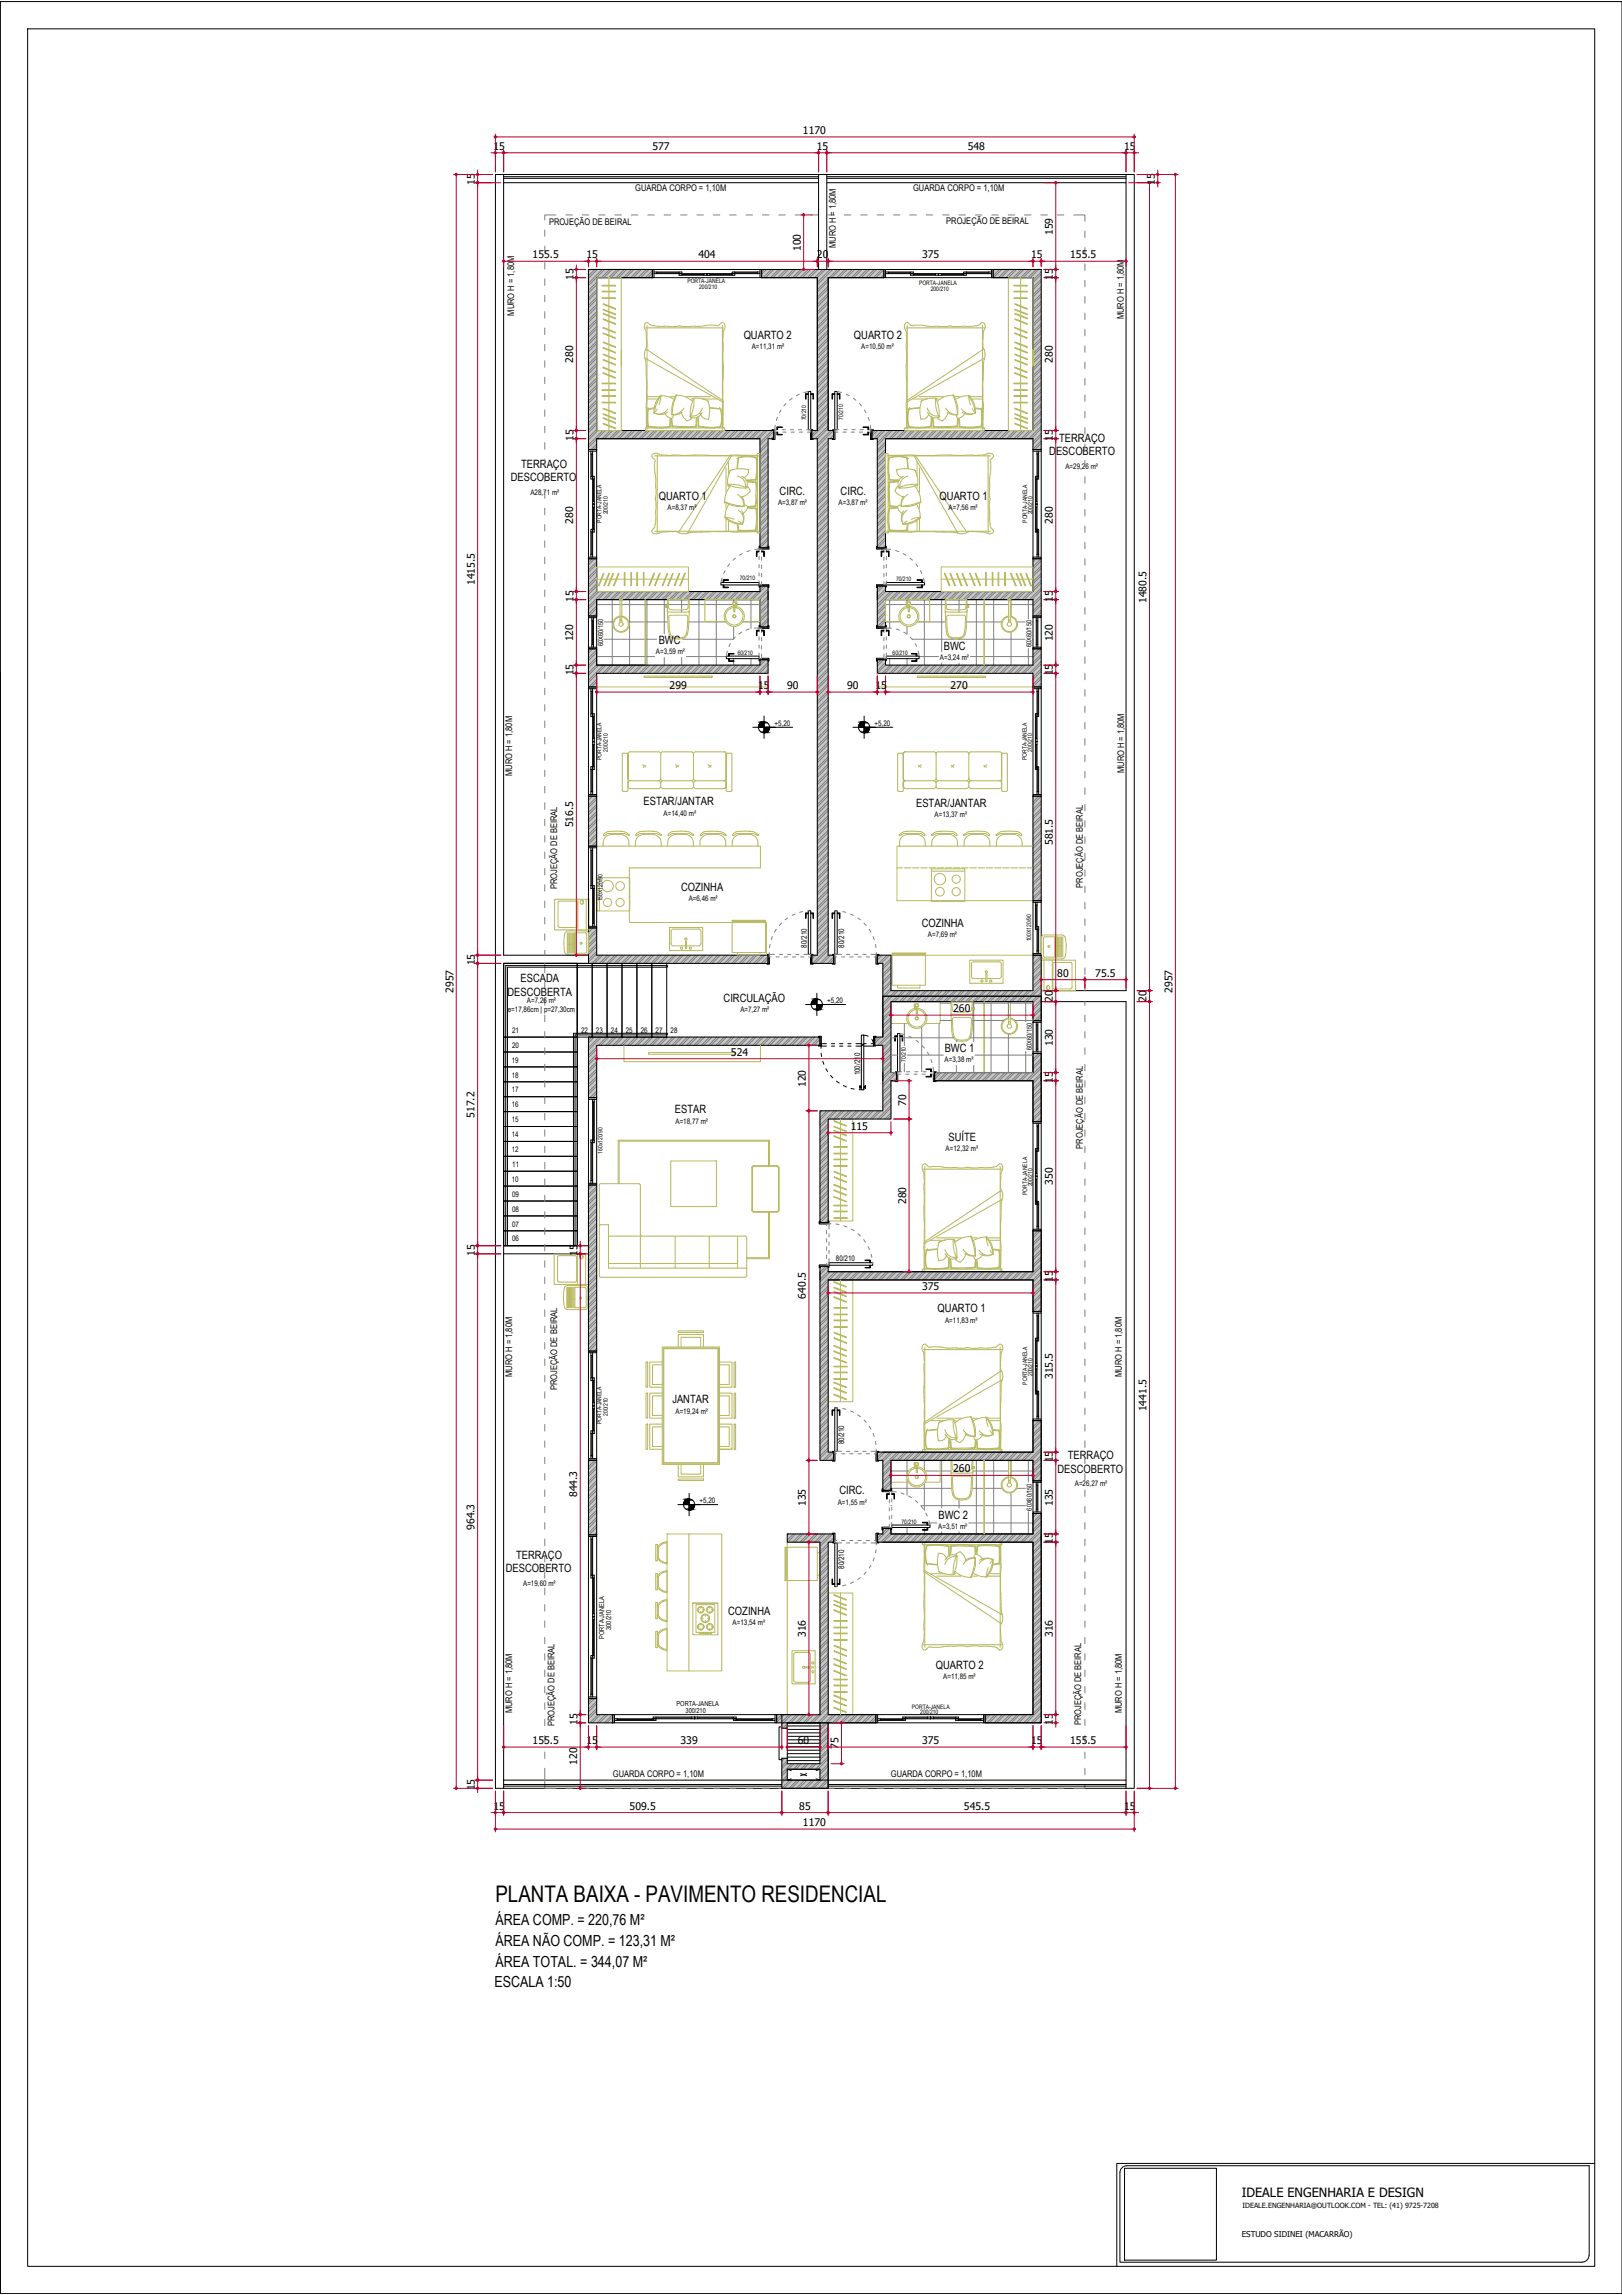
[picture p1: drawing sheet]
<svg xmlns="http://www.w3.org/2000/svg" width="594mm" height="841mm" viewBox="0 0 594 841" stroke-linecap="round" stroke-linejoin="round" font-family="sans-serif">
<defs><g id="words">
<text font-size="8.4" x="181.5" y="696.9">PLANTA BAIXA - PAVIMENTO RESIDENCIAL</text>
<g font-size="5.6">
<text x="181.5" y="705.3">ÁREA COMP. = 220,76 M²</text>
<text x="181.5" y="713">ÁREA NÃO COMP. = 123,31 M²</text>
<text x="181.5" y="720.7">ÁREA TOTAL. = 344,07 M²</text>
<text x="181.1" y="728.2">ESCALA 1:50</text>
</g>
<text font-size="4.7" x="454.8" y="805.1">IDEALE ENGENHARIA E DESIGN</text>
<g font-size="4.2">
<text x="272.4" y="124.2">QUARTO 2</text>
<text x="312.8" y="124.2">QUARTO 2</text>
<text x="388" y="161.9">TERRAÇO</text>
<text x="384.3" y="166.7">DESCOBERTO</text>
<text x="190.9" y="171.4">TERRAÇO</text>
<text x="187.1" y="176.2">DESCOBERTO</text>
<text x="241.3" y="183.3">QUARTO 1</text>
<text x="285.6" y="181.5">CIRC.</text>
<text x="307.9" y="181.5">CIRC.</text>
<text x="344.1" y="183.3">QUARTO 1</text>
<text x="241.3" y="236.1">BWC</text>
<text x="345.7" y="238.2">BWC</text>
<text x="235.7" y="295.1">ESTAR/JANTAR</text>
<text x="335.5" y="295.8">ESTAR/JANTAR</text>
<text x="249.4" y="326.5">COZINHA</text>
<text x="337.6" y="339.7">COZINHA</text>
<text x="190.6" y="359.8">ESCADA</text>
<text x="185.9" y="364.9">DESCOBERTA</text>
<text x="265" y="367.3">CIRCULAÇÃO</text>
<text x="346" y="385.6">BWC 1</text>
<text x="247.2" y="408">ESTAR</text>
<text x="347.4" y="418.2">SUÍTE</text>
<text x="343.4" y="480.9">QUARTO 1</text>
<text x="246.3" y="514.3">JANTAR</text>
<text x="387.3" y="539.7">DESCOBERTO</text>
<text x="391.1" y="534.8">TERRAÇO</text>
<text x="307.4" y="547.7">CIRC.</text>
<text x="343.7" y="556.5">BWC 2</text>
<text x="189" y="571.2">TERRAÇO</text>
<text x="185.2" y="576.1">DESCOBERTO</text>
<text x="266.7" y="591.8">COZINHA</text>
<text x="342.7" y="611.6">QUARTO 2</text>
</g>
<g font-size="3.9">
<text x="294.1" y="49.1">1170</text>
<text x="180.7" y="54.9">15</text>
<text x="238.9" y="54.9">577</text>
<text x="299.1" y="54.9">15</text>
<text x="354.4" y="54.9">548</text>
<text x="411.7" y="54.9">15</text>
<text x="173.9" y="67.7" transform="rotate(-90 173.9 67.7)">15</text>
<text x="423" y="67.7" transform="rotate(-90 423 67.7)">15</text>
<text x="385.6" y="86.1" transform="rotate(-90 385.6 86.1)">159</text>
<text x="195.1" y="94.7">155.5</text>
<text x="214.8" y="94.7">15</text>
<text x="255.8" y="94.6">404</text>
<text x="293.3" y="92.1" transform="rotate(-90 293.3 92.1)">100</text>
<text x="299.2" y="94.6">20</text>
<text x="337.7" y="94.6">375</text>
<text x="377.6" y="94.7">15</text>
<text x="392" y="94.7">155.5</text>
<text x="210" y="102.5" transform="rotate(-90 210 102.5)">15</text>
<text x="385.6" y="102.5" transform="rotate(-90 385.6 102.5)">15</text>
<text x="210" y="133" transform="rotate(-90 210 133)">280</text>
<text x="385.6" y="133" transform="rotate(-90 385.6 133)">280</text>
<text x="210" y="161.5" transform="rotate(-90 210 161.5)">15</text>
<text x="385.6" y="161.5" transform="rotate(-90 385.6 161.5)">15</text>
<text x="210" y="191.9" transform="rotate(-90 210 191.9)">280</text>
<text x="385.6" y="191.9" transform="rotate(-90 385.6 191.9)">280</text>
<text x="173.9" y="214.4" transform="rotate(-90 173.9 214.4)">1415.5</text>
<text x="210" y="220.5" transform="rotate(-90 210 220.5)">15</text>
<text x="385.6" y="220.5" transform="rotate(-90 385.6 220.5)">15</text>
<text x="419.9" y="221" transform="rotate(-90 419.9 221)">1480.5</text>
<text x="210" y="235.1" transform="rotate(-90 210 235.1)">120</text>
<text x="385.6" y="235.1" transform="rotate(-90 385.6 235.1)">120</text>
<text x="210" y="247.5" transform="rotate(-90 210 247.5)">15</text>
<text x="385.6" y="247.5" transform="rotate(-90 385.6 247.5)">15</text>
<text x="245.3" y="252.5">299</text>
<text x="277.6" y="252.5">15</text>
<text x="288.3" y="252.5">90</text>
<text x="310.2" y="252.5">90</text>
<text x="320.6" y="252.5">15</text>
<text x="348.2" y="252.5">270</text>
<text x="210" y="303.2" transform="rotate(-90 210 303.2)">516.5</text>
<text x="385.6" y="309.7" transform="rotate(-90 385.6 309.7)">581.5</text>
<text x="173.9" y="353.8" transform="rotate(-90 173.9 353.8)">15</text>
<text x="387.2" y="357.9">80</text>
<text x="401.2" y="358">75.5</text>
<text x="166" y="363.9" transform="rotate(-90 166 363.9)">2957</text>
<text x="429.4" y="363.9" transform="rotate(-90 429.4 363.9)">2957</text>
<text x="349.1" y="370.9">260</text>
<text x="385.6" y="367.2" transform="rotate(-90 385.6 367.2)">20</text>
<text x="419.9" y="367.2" transform="rotate(-90 419.9 367.2)">20</text>
<text x="385.6" y="383.4" transform="rotate(-90 385.6 383.4)">130</text>
<text x="267.7" y="386.9">524</text>
<text x="295.2" y="398.3" transform="rotate(-90 295.2 398.3)">120</text>
<text x="385.6" y="396.8" transform="rotate(-90 385.6 396.8)">15</text>
<text x="331.9" y="405.2" transform="rotate(-90 331.9 405.2)">70</text>
<text x="173.8" y="409.6" transform="rotate(-90 173.8 409.6)">517.2</text>
<text x="311.6" y="414">115</text>
<text x="385.6" y="434.2" transform="rotate(-90 385.6 434.2)">350</text>
<text x="331.9" y="441.2" transform="rotate(-90 331.9 441.2)">280</text>
<text x="173.9" y="460.2" transform="rotate(-90 173.9 460.2)">15</text>
<text x="211.5" y="460.2" transform="rotate(-90 211.5 460.2)">15</text>
<text x="337.7" y="472.7">375</text>
<text x="385.6" y="469.8" transform="rotate(-90 385.6 469.8)">15</text>
<text x="295.2" y="475.9" transform="rotate(-90 295.2 475.9)">640.5</text>
<text x="385.6" y="505.4" transform="rotate(-90 385.6 505.4)">315.5</text>
<text x="420" y="517.2" transform="rotate(-90 420 517.2)">1441.5</text>
<text x="349.1" y="539.6">260</text>
<text x="385.6" y="535.9" transform="rotate(-90 385.6 535.9)">15</text>
<text x="211.4" y="548.7" transform="rotate(-90 211.4 548.7)">844.3</text>
<text x="295.2" y="551.9" transform="rotate(-90 295.2 551.9)">135</text>
<text x="385.6" y="551.9" transform="rotate(-90 385.6 551.9)">135</text>
<text x="173.8" y="560.6" transform="rotate(-90 173.8 560.6)">964.3</text>
<text x="385.6" y="565.9" transform="rotate(-90 385.6 565.9)">15</text>
<text x="295.2" y="599.9" transform="rotate(-90 295.2 599.9)">316</text>
<text x="385.6" y="599.9" transform="rotate(-90 385.6 599.9)">316</text>
<text x="211.5" y="632.1" transform="rotate(-90 211.5 632.1)">15</text>
<text x="385.6" y="632.1" transform="rotate(-90 385.6 632.1)">15</text>
<text x="195.1" y="639.1">155.5</text>
<text x="214.8" y="639.1">15</text>
<text x="249.3" y="639.1">339</text>
<text x="292.2" y="639.1">60</text>
<text x="307.1" y="641" transform="rotate(-90 307.1 641)">75</text>
<text x="337.7" y="639.1">375</text>
<text x="377.6" y="639.1">15</text>
<text x="392" y="639.1">155.5</text>
<text x="211.4" y="646.6" transform="rotate(-90 211.4 646.6)">120</text>
<text x="173.9" y="656.1" transform="rotate(-90 173.9 656.1)">15</text>
<text x="180.7" y="663.1">15</text>
<text x="230.6" y="663.1">509.5</text>
<text x="292.7" y="663.1">85</text>
<text x="353.1" y="663.2">545.5</text>
<text x="411.7" y="663.1">15</text>
<text x="294.1" y="669.2">1170</text>
</g>
<g font-size="3.4">
<text x="232.6" y="70.1">GUARDA CORPO = 1,10M</text>
<text x="334.4" y="70.1">GUARDA CORPO = 1,10M</text>
<text x="201.1" y="82.5">PROJEÇÃO DE BEIRAL</text>
<text x="346.6" y="82.2">PROJEÇÃO DE BEIRAL</text>
<text x="306.1" y="90.9" transform="rotate(-90 306.1 90.9)">MURO H = 1,80M</text>
<text x="188.3" y="115.7" transform="rotate(-90 188.3 115.7)">MURO H = 1,80M</text>
<text x="411.6" y="117" transform="rotate(-90 411.6 117)">MURO H = 1,80M</text>
<text x="187.6" y="284.4" transform="rotate(-90 187.6 284.4)">MURO H = 1,80M</text>
<text x="411.8" y="283.3" transform="rotate(-90 411.8 283.3)">MURO H = 1,80M</text>
<text x="204.1" y="325.9" transform="rotate(-90 204.1 325.9)">PROJEÇÃO DE BEIRAL</text>
<text x="396.6" y="325.3" transform="rotate(-90 396.6 325.3)">PROJEÇÃO DE BEIRAL</text>
<text x="396.6" y="420.9" transform="rotate(-90 396.6 420.9)">PROJEÇÃO DE BEIRAL</text>
<text x="187.6" y="504.6" transform="rotate(-90 187.6 504.6)">MURO H = 1,80M</text>
<text x="204.1" y="509.5" transform="rotate(-90 204.1 509.5)">PROJEÇÃO DE BEIRAL</text>
<text x="410.9" y="504.6" transform="rotate(-90 410.9 504.6)">MURO H = 1,80M</text>
<text x="187.6" y="627.9" transform="rotate(-90 187.6 627.9)">MURO H = 1,80M</text>
<text x="410.9" y="627.9" transform="rotate(-90 410.9 627.9)">MURO H = 1,80M</text>
<text x="203" y="632.5" transform="rotate(-90 203 632.5)">PROJEÇÃO DE BEIRAL</text>
<text x="396" y="632.3" transform="rotate(-90 396 632.3)">PROJEÇÃO DE BEIRAL</text>
<text x="224.5" y="651.3">GUARDA CORPO = 1,10M</text>
<text x="326.3" y="651.3">GUARDA CORPO = 1,10M</text>
</g>
<text font-size="2.9" x="454.8" y="819.9">ESTUDO SIDINEI (MACARRÃO)</text>
<g font-size="2.8">
<text x="275.4" y="128">A=11,31 m²</text>
<text x="315.4" y="128">A=10,50 m²</text>
<text x="390.2" y="171.8">A=29,26 m²</text>
<text x="194.3" y="181.3">A28,71 m²</text>
<text x="285" y="185.2">A=3,87 m²</text>
<text x="307.1" y="185.2">A=3,87 m²</text>
<text x="244.5" y="187">A=8,37 m²</text>
<text x="347.4" y="187">A=7,56 m²</text>
<text x="240.3" y="239.8">A=3,59 m²</text>
<text x="344.3" y="241.9">A=3,24 m²</text>
<text x="283.7" y="266.1">+5,20</text>
<text x="320.3" y="266.1">+5,20</text>
<text x="243" y="298.9">A=14,40 m²</text>
<text x="342.3" y="299.6">A=13,37 m²</text>
<text x="252.2" y="330.2">A=6,46 m²</text>
<text x="295.5" y="347.2" transform="rotate(-90 295.5 347.2)">80/210</text>
<text x="309.2" y="347.2" transform="rotate(-90 309.2 347.2)">80/210</text>
<text x="339.9" y="343.4">A=7,69 m²</text>
<text x="186" y="371">e=17,86cm | p=27,30cm</text>
<text x="193" y="367.7">A=7,26 m²</text>
<text x="271.2" y="371">A=7,27 m²</text>
<text x="303" y="367.7">+5,20</text>
<text x="187.6" y="383.9">20</text>
<text x="187.6" y="378.5">21</text>
<text x="212.8" y="378.5">22</text>
<text x="218.3" y="378.5">23</text>
<text x="223.7" y="378.5">24</text>
<text x="229.2" y="378.5">25</text>
<text x="234.7" y="378.5">26</text>
<text x="240.1" y="378.5">27</text>
<text x="245.6" y="378.5">28</text>
<text x="187.5" y="389.4">19</text>
<text x="346" y="389.3">A=3,38 m²</text>
<text x="187.5" y="394.9">18</text>
<text x="315.1" y="394.1" transform="rotate(-90 315.1 394.1)">100/210</text>
<text x="187.5" y="400.3">17</text>
<text x="187.5" y="405.8">16</text>
<text x="187.5" y="411.3">15</text>
<text x="247.4" y="411.8">A=18,77 m²</text>
<text x="187.5" y="416.7">14</text>
<text x="187.5" y="422.2">12</text>
<text x="346.3" y="422">A=12,32 m²</text>
<text x="187.6" y="427.6">11</text>
<text x="187.5" y="433.1">10</text>
<text x="187.6" y="438.6">09</text>
<text x="187.6" y="449.5">07</text>
<text x="187.6" y="444">08</text>
<text x="187.6" y="454.9">06</text>
<text x="306.2" y="462.2">80/210</text>
<text x="346.1" y="484.7">A=11,83 m²</text>
<text x="247.4" y="518.1">A=19,24 m²</text>
<text x="309.2" y="529.3" transform="rotate(-90 309.2 529.3)">80/210</text>
<text x="393.7" y="544.7">A=26,27 m²</text>
<text x="256.2" y="550.9">+5,20</text>
<text x="306.8" y="551.4">A=1,55 m²</text>
<text x="343.7" y="560.2">A=3,51 m²</text>
<text x="309.2" y="575" transform="rotate(-90 309.2 575)">80/210</text>
<text x="191.6" y="581.1">A=19,60 m²</text>
<text x="268.3" y="595.5">A=13,54 m²</text>
<text x="345.5" y="615.3">A=11,85 m²</text>
</g>
<text font-size="2.6" x="455.1" y="809.2">IDEALE.ENGENHARIA@OUTLOOK.COM - TEL: (41) 9725-7208</text>
<g font-size="2.5">
<text x="220.9" y="236.8" transform="rotate(-90 220.9 236.8)">60X60/150</text>
<text x="377.8" y="237.2" transform="rotate(-90 377.8 237.2)">60X60/150</text>
<text x="378" y="384.8" transform="rotate(-90 378 384.8)">60X60/150</text>
<text x="377.9" y="553.6" transform="rotate(-90 377.9 553.6)">60X60/150</text>
<text x="223.8" y="597.3" transform="rotate(-90 223.8 597.3)">300/210</text>
<text x="221.3" y="600.6" transform="rotate(-90 221.3 600.6)">PORTA-JANELA</text>
<text x="247.8" y="625.1">PORTA-JANELA</text>
<text x="251.1" y="627.6">300/210</text>
</g>
<g font-size="2.2">
<text x="251.8" y="103.9">PORTA-JANELA</text>
<text x="256.1" y="105.8">200/210</text>
<text x="336.6" y="104.6">PORTA-JANELA</text>
<text x="340.9" y="106.5">200/210</text>
<text x="295.3" y="154" transform="rotate(-90 295.3 154)">70/210</text>
<text x="308.8" y="153.9" transform="rotate(-90 308.8 153.9)">70/210</text>
<text x="220.4" y="191.6" transform="rotate(-90 220.4 191.6)">PORTA-JANELA</text>
<text x="222.6" y="188.5" transform="rotate(-90 222.6 188.5)">200/210</text>
<text x="376.2" y="191.6" transform="rotate(-90 376.2 191.6)">PORTA-JANELA</text>
<text x="378.1" y="188.5" transform="rotate(-90 378.1 188.5)">200/210</text>
<text x="271" y="212.5">70/210</text>
<text x="328.2" y="213">70/210</text>
<text x="270.2" y="240.1">60/210</text>
<text x="326.9" y="240.1">60/210</text>
<text x="222.7" y="275.5" transform="rotate(-90 222.7 275.5)">200/210</text>
<text x="378.1" y="275.5" transform="rotate(-90 378.1 275.5)">200/210</text>
<text x="220.4" y="278.6" transform="rotate(-90 220.4 278.6)">PORTA-JANELA</text>
<text x="376.1" y="278.6" transform="rotate(-90 376.1 278.6)">PORTA-JANELA</text>
<text x="220.7" y="330.4" transform="rotate(-90 220.7 330.4)">150X120/90</text>
<text x="377.7" y="345" transform="rotate(-90 377.7 345)">100X120/90</text>
<text x="331.8" y="389.2" transform="rotate(-90 331.8 389.2)">70/210</text>
<text x="220.7" y="422.8" transform="rotate(-90 220.7 422.8)">160x120/90</text>
<text x="376.2" y="437.9" transform="rotate(-90 376.2 437.9)">PORTA-JANELA</text>
<text x="378.1" y="434.8" transform="rotate(-90 378.1 434.8)">200/210</text>
<text x="376.2" y="507.4" transform="rotate(-90 376.2 507.4)">PORTA-JANELA</text>
<text x="378.1" y="504.3" transform="rotate(-90 378.1 504.3)">200/210</text>
<text x="220.4" y="522" transform="rotate(-90 220.4 522)">PORTA-JANELA</text>
<text x="222.7" y="518.9" transform="rotate(-90 222.7 518.9)">200/210</text>
<text x="330.2" y="558.4">70/210</text>
<text x="334" y="626.2">PORTA-JANELA</text>
<text x="337.1" y="628.1">200/210</text>
</g>
</g></defs>
<!-- layer: 08 -->
<g fill="#c7c8ca" stroke="#c7c8ca" stroke-width=".37">
<path d="M215.5 380.1l84.8 3v-3zM215.5 380.1l84.8 3h-84.8z"/>
<path d="M378.3 386.1l3.1 7v-7zM378.3 386.1l3.1 7h-3.1z"/>
<path d="M342.3 393.1l39.1 3v-3zM342.3 393.1l39.1 3h-39.1z"/>
<path d="M215.5 383.1l3 19.1v-19.1zM215.5 383.1l3 19.1h-3z"/>
<path d="M378.3 396.1l3.1 14.9v-14.9zM378.3 396.1l3.1 14.9h-3.1z"/>
<path d="M215.5 434.2l3 19.3v-19.3zM215.5 434.2l3 19.3h-3z"/>
<path d="M378.3 451l3.1 15v-15zM378.3 451l3.1 15h-3.1z"/>
<path d="M300.3 464l3 2v-2zM300.3 464l3 2h-3z"/>
<path d="M300.3 466l81.1 3v-3zM300.3 466l81.1 3h-81.1z"/>
<path d="M378.3 469l3.1 11.6v-11.6zM378.3 469l3.1 11.6h-3.1z"/>
<path d="M215.5 453.5l3 41.6v-41.6zM215.5 453.5l3 41.6h-3z"/>
<path d="M378.3 520.6l3.1 11.6v-11.6zM378.3 520.6l3.1 11.6h-3.1z"/>
<path d="M300.3 469l3 63.2v-63.2zM300.3 469l3 63.2h-3z"/>
<path d="M321.3 532.2l60.1 3v-3zM321.3 532.2l60.1 3h-60.1z"/>
<path d="M300.3 532.2l5 3v-3zM300.3 532.2l5 3h-5z"/>
<path d="M378.3 535.2l3.1 7.5v-7.5zM378.3 535.2l3.1 7.5h-3.1z"/>
<path d="M323.4 535.2l2.9 11v-11zM323.4 535.2l2.9 11h-2.9z"/>
<path d="M378.3 554.6l3.1 7.5v-7.5zM378.3 554.6l3.1 7.5h-3.1z"/>
<path d="M323.4 560.1l2.9 2v-2zM323.4 560.1l2.9 2h-2.9z"/>
<path d="M215.5 535.1l3 27.4v-27.4zM215.5 535.1l3 27.4h-3z"/>
<path d="M321.3 562.1l60.1 3v-3zM321.3 562.1l60.1 3h-60.1z"/>
<path d="M288.3 562.1l17 3v-3zM288.3 562.1l17 3h-17z"/>
<path d="M378.3 565.1l3.1 63.2v-63.2zM378.3 565.1l3.1 63.2h-3.1z"/>
<path d="M215.5 622.5l3 5.8v-5.8zM215.5 622.5l3 5.8h-3z"/>
<path d="M300.3 565.1l3 63.2v-63.2zM300.3 565.1l3 63.2h-3z"/>
<path d="M360.8 628.3l20.6 3v-3zM360.8 628.3l20.6 3h-20.6z"/>
<path d="M284.5 628.3l36.3 3v-3zM284.5 628.3l36.3 3h-36.3z"/>
<path d="M215.5 628.3l8.9 3v-3zM215.5 628.3l8.9 3h-8.9z"/>
<path d="M286.4 631.3l1.9 2v-2zM286.4 631.3l1.9 2h-1.9z"/>
<path d="M300.3 631.3l3 15v-15zM300.3 631.3l3 15h-3z"/>
<path d="M286.4 644.3l1.9 2v-2zM286.4 644.3l1.9 2h-1.9z"/>
<path d="M286.4 646.3l16.9 2.1v-2.1zM286.4 646.3l16.9 2.1h-16.9z"/>
<path d="M300.3 648.4l3 3.9v-3.9zM300.3 648.4l3 3.9h-3z"/>
<path d="M286.4 648.4l1.9 3.9v-3.9zM286.4 648.4l1.9 3.9h-1.9z"/>
<path d="M286.4 652.3l16.9 3v-3zM286.4 652.3l16.9 3h-16.9z"/>
<path d="M363.7 98.7l17.7 3.1v-3.1zM363.7 98.7l17.7 3.1h-17.7z"/>
<path d="M278.9 98.7l44.8 3.1v-3.1zM278.9 98.7l44.8 3.1h-44.8z"/>
<path d="M215.5 98.7l23.4 3.1v-3.1zM215.5 98.7l23.4 3.1h-23.4z"/>
<path d="M378.3 101.8l3.1 56v-56zM378.3 101.8l3.1 56h-3.1z"/>
<path d="M299.4 101.8l3.9 56v-56zM299.4 101.8l3.9 56h-3.9z"/>
<path d="M215.5 101.8l3 56v-56zM215.5 101.8l3 56h-3z"/>
<path d="M319.3 157.8l62.1 3v-3zM319.3 157.8l62.1 3h-62.1z"/>
<path d="M297.3 157.8l8 3v-3zM297.3 157.8l8 3h-8z"/>
<path d="M215.5 157.8l67.9 3v-3zM215.5 157.8l67.9 3h-67.9z"/>
<path d="M378.3 160.8l3.1 3.9v-3.9zM378.3 160.8l3.1 3.9h-3.1z"/>
<path d="M215.5 160.8l3 3.9v-3.9zM215.5 160.8l3 3.9h-3z"/>
<path d="M321.3 160.8l3 40v-40zM321.3 160.8l3 40h-3z"/>
<path d="M278.4 160.8l2.9 40v-40zM278.4 160.8l2.9 40h-2.9z"/>
<path d="M215.5 204.8l3 3v-3zM215.5 204.8l3 3h-3z"/>
<path d="M378.3 204.8l3.1 12v-12zM378.3 204.8l3.1 12h-3.1z"/>
<path d="M321.3 214.7l3 2.1v-2.1zM321.3 214.7l3 2.1h-3z"/>
<path d="M278.4 214.7l2.9 2.1v-2.1zM278.4 214.7l2.9 2.1h-2.9z"/>
<path d="M215.5 207.8l3 9v-9zM215.5 207.8l3 9h-3z"/>
<path d="M321.3 216.8l60.1 2.9v-2.9zM321.3 216.8l60.1 2.9h-60.1z"/>
<path d="M215.5 216.8l65.8 2.9v-2.9zM215.5 216.8l65.8 2.9h-65.8z"/>
<path d="M378.3 219.7l3.1 6v-6zM378.3 219.7l3.1 6h-3.1z"/>
<path d="M215.5 219.7l3 6v-6zM215.5 219.7l3 6h-3z"/>
<path d="M321.3 219.7l3 10.1v-10.1zM321.3 219.7l3 10.1h-3z"/>
<path d="M278.4 219.7l2.9 10.1v-10.1zM278.4 219.7l2.9 10.1h-2.9z"/>
<path d="M378.3 237.8l3.1 5.9v-5.9zM378.3 237.8l3.1 5.9h-3.1z"/>
<path d="M321.3 241.8l3 1.9v-1.9zM321.3 241.8l3 1.9h-3z"/>
<path d="M278.4 241.8l2.9 1.9v-1.9zM278.4 241.8l2.9 1.9h-2.9z"/>
<path d="M215.5 237.8l3 5.9v-5.9zM215.5 237.8l3 5.9h-3z"/>
<path d="M321.3 243.7l60.1 3v-3zM321.3 243.7l60.1 3h-60.1z"/>
<path d="M215.5 243.7l65.8 3v-3zM215.5 243.7l65.8 3h-65.8z"/>
<path d="M378.3 246.7l3.1 5v-5zM378.3 246.7l3.1 5h-3.1z"/>
<path d="M215.5 246.7l3 5v-5zM215.5 246.7l3 5h-3z"/>
<path d="M215.5 291.7l3 18.4v-18.4zM215.5 291.7l3 18.4h-3z"/>
<path d="M378.3 291.7l3.1 38.4v-38.4zM378.3 291.7l3.1 38.4h-3.1z"/>
<path d="M299.4 160.8l3.9 189.2v-189.2zM299.4 160.8l3.9 189.2h-3.9z"/>
<path d="M215.5 340l3 10v-10zM215.5 340l3 10h-3z"/>
<path d="M321.3 350l5 3v-3zM321.3 350l5 3h-5z"/>
<path d="M297.3 350l8 3v-3zM297.3 350l8 3h-8z"/>
<path d="M215.5 350l65.8 3v-3zM215.5 350l65.8 3h-65.8z"/>
<path d="M378.3 350l3.1 13v-13zM378.3 350l3.1 13h-3.1z"/>
<path d="M323.4 353l2.9 10v-10zM323.4 353l2.9 10h-2.9z"/>
<path d="M323.4 363l58 2.1v-2.1zM323.4 363l58 2.1h-58z"/>
<path d="M323.4 365.1l58 2v-2zM323.4 365.1l58 2h-58z"/>
<path d="M378.3 367.1l3.1 6.9v-6.9zM378.3 367.1l3.1 6.9h-3.1z"/>
<path d="M323.4 367.1l2.9 13v-13zM323.4 367.1l2.9 13h-2.9z"/>
<path d="M320.4 380.1l5.9 3v-3zM320.4 380.1l5.9 3h-5.9z"/>
<path d="M323.4 383.1l2.9 10v-10zM323.4 383.1l2.9 10h-2.9z"/>
<path d="M323.4 393.1l5 3v-3zM323.4 393.1l5 3h-5z"/>
<path d="M323.4 396.1l2.9 11v-11zM323.4 396.1l2.9 11h-2.9z"/>
<path d="M300.3 407.1l26 3v-3zM300.3 407.1l26 3h-26z"/>
<path d="M300.3 410.1l3 37.9v-37.9zM300.3 410.1l3 37.9h-3z"/>
</g>
<g fill="none" stroke="#808080" stroke-width=".37">
<path d="M203.6 78.8h-4.1v1.8M207.2 78.8h2.4M213.2 78.8h2.5M219.3 78.8h2.3M225.2 78.8h2.4M231.2 78.8h2.5M237.3 78.8h2.3M243.2 78.8h2.4M249.2 78.8h2.4M255.2 78.8h2.5M261.3 78.8h2.3M267.2 78.8h2.4"/>
<path d="M273.2 78.8h2.4M279.2 78.8h2.5M285.3 78.8h2.3M291.2 78.8h2.4M297.2 78.8h2.4M303.2 78.8h2.4M309.2 78.8h2.4M315.2 78.8h2.4M321.2 78.8h2.5M327.3 78.8h2.3M333.2 78.8h2.4M339.2 78.8h2.4"/>
<path d="M345.2 78.8h2.5M351.3 78.8h2.3M357.2 78.8h2.4M363.2 78.8h2.4M369.2 78.8h2.4M375.2 78.8h2.4M381.2 78.8h2.4M387.2 78.8h2.5M393.2 78.8h4.2v2.3M199.5 84.2v2.4M199.5 90.2v2.4M199.5 96.2v2.4"/>
<path d="M216 98.7l-.5 .6M217.9 98.7l-2.4 2.4M218.8 98.7l-3.3 3.3M220.6 98.7l-5.1 5.1M221.5 98.7l-6 6M223.2 98.7l-3 3.1M224.1 98.7l-2.9 3.1M225.9 98.7l-3 3.1M226.8 98.7l-3 3.1M228.6 98.7l-2.9 3.1M229.5 98.7l-3 3.1M231.3 98.7l-3 3.1"/>
<path d="M232.2 98.7l-3 3.1M234 98.7l-3 3.1M234.9 98.7l-3 3.1M236.7 98.7l-3 3.1M237.6 98.7l-3 3.1M238.9 99.2l-2.5 2.6M279.8 98.7l-.9 .9M280.7 98.7l-1.8 1.8M282.5 98.7l-3 3.1M283.4 98.7l-3 3.1M285.2 98.7l-3 3.1M286.1 98.7l-3 3.1"/>
<path d="M287.9 98.7l-3 3.1M288.8 98.7l-3 3.1M290.6 98.7l-3 3.1M291.5 98.7l-3 3.1M293.3 98.7l-3 3.1M294.2 98.7l-3 3.1M296 98.7l-3 3.1M296.9 98.7l-3 3.1M298.7 98.7l-3 3.1M299.6 98.7l-3 3.1M301.4 98.7l-3 3.1M302.3 98.7l-3 3.1"/>
<path d="M304.1 98.7l-4.7 4.8M305 98.7l-5.6 5.7M306.8 98.7l-3 3.1M307.7 98.7l-3.1 3.1M309.5 98.7l-3 3.1M310.4 98.7l-3 3.1M312.1 98.7l-3 3.1M313 98.7l-2.9 3.1M314.8 98.7l-3 3.1M315.7 98.7l-3 3.1M317.5 98.7l-2.9 3.1M318.4 98.7l-3 3.1"/>
<path d="M320.2 98.7l-3 3.1M321.1 98.7l-3 3.1M322.9 98.7l-3 3.1M323.7 98.8l-2.9 3M364.3 98.7l-.6 .6M366 98.7l-2.3 2.3M366.9 98.7l-3 3.1M368.7 98.7l-3 3.1M369.6 98.7l-3 3.1M371.4 98.7l-3 3.1M372.3 98.7l-3 3.1M374.1 98.7l-3 3.1"/>
<path d="M375 98.7l-3 3.1M376.8 98.7l-3 3.1M377.7 98.7l-3 3.1M379.5 98.7l-3 3.1M380.4 98.7l-3 3.1M381.4 99.6l-3.1 3M397.4 84.7v2.4M397.4 90.7v2.4M397.4 96.7v2.4M199.5 102.2v2.4M199.5 108.2v2.4M199.5 114.2v2.4"/>
<path d="M218.5 103.4l-3 3.1M218.5 106.2l-3 3M218.5 108.9l-3 3M218.5 111.5l-3 3M218.5 114.2l-3 3M218.5 117l-3 2.9M218.5 119.6l-3 3M218.5 104.4l-3 3M218.5 107l-3 3.1M218.5 109.8l-3 3M218.5 112.5l-3 2.9M218.5 115.1l-3 3"/>
<path d="M218.5 117.8l-3 3M238.9 100.1l-1.6 1.7M303.3 102.2l-3.9 4M303.3 104.9l-3.9 4M303.3 107.6l-3.9 4M303.3 110.3l-3.9 4M303.3 113l-3.9 4M303.3 115.6l-3.9 4.1M303.3 118.3l-3.9 4M303.3 103.1l-3.9 4M303.3 105.8l-3.9 4M303.3 108.5l-3.9 4"/>
<path d="M303.3 111.2l-3.9 4M303.3 113.9l-3.9 3.9M303.3 116.6l-3.9 4M303.3 119.2l-3.9 4.1M323.7 100.7l-1.1 1.1M323.7 101.5l-.2 .3M381.4 102.3l-3.1 3M381.4 105l-3.1 3M381.4 107.7l-3.1 3M381.4 110.4l-3.1 3M381.4 113.1l-3.1 3M381.4 115.8l-3.1 3"/>
<path d="M381.4 118.5l-3.1 3M381.4 100.5l-3.1 3M381.4 103.2l-3.1 3M381.4 105.9l-3.1 3M381.4 108.6l-3.1 3M381.4 111.3l-3.1 3M381.4 114l-3.1 3M381.4 116.7l-3.1 3M381.4 119.4l-3.1 3M397.4 102.7v2.4M397.4 108.7v2.4M397.4 114.7v2.4"/>
<path d="M199.5 120.2v2.4M199.5 126.2v2.4M199.5 132.2v2.4M199.5 138.2v2.4M218.5 122.3l-3 3M218.5 125l-3 3M218.5 127.7l-3 3M218.5 130.4l-3 3M218.5 133.1l-3 3M218.5 135.8l-3 3M218.5 138.5l-3 3M218.5 120.5l-3 3"/>
<path d="M218.5 123.2l-3 3M218.5 125.9l-3 3M218.5 128.6l-3 3M218.5 131.3l-3 3M218.5 134l-3 3M218.5 136.7l-3 3M218.5 139.4l-3 3M303.3 121.1l-3.9 3.9M303.3 123.7l-3.9 4M303.3 126.4l-3.9 4M303.3 129.1l-3.9 4M303.3 131.8l-3.9 4"/>
<path d="M303.3 134.5l-3.9 4M303.3 137.2l-3.9 4M303.3 139.9l-3.9 4M303.3 121.9l-3.9 4M303.3 124.6l-3.9 4M303.3 127.3l-3.9 4M303.3 130l-3.9 4M303.3 132.7l-3.9 4M303.3 135.4l-3.9 4M303.3 138.1l-3.9 4M381.4 121.2l-3.1 2.9M381.4 123.9l-3.1 3"/>
<path d="M381.4 126.6l-3.1 3M381.4 129.3l-3.1 2.9M381.4 131.9l-3.1 3M381.4 134.6l-3.1 3.1M381.4 137.3l-3.1 3M381.4 122.1l-3.1 3M381.4 124.7l-3.1 3M381.4 127.5l-3.1 3M381.4 130.2l-3.1 3M381.4 132.8l-3.1 3M381.4 135.5l-3.1 3M381.4 138.2l-3.1 3.1"/>
<path d="M397.4 120.7v2.4M397.4 126.7v2.4M397.4 132.7v2.4M397.4 138.7v2.4M199.5 144.2v2.4M199.5 150.2v2.4M199.5 156.2v2.4M218.5 141.2l-3 3M218.5 143.9l-3 3M218.5 146.6l-3 3M218.5 149.3l-3 3M218.5 152l-3 3"/>
<path d="M218.5 154.7l-3 2.9M218.5 157.3l-3 3M218.5 142.1l-3 3M218.5 144.8l-3 3M218.5 147.5l-3 3M218.5 150.1l-3 3M218.5 152.9l-3 3M218.5 155.6l-3 3M219 157.8l-3.5 3.4M220.8 157.8l-5.3 5.3M221.7 157.8l-3 3M223.5 157.8l-3 3"/>
<path d="M224.4 157.8l-3 3M226.2 157.8l-3 3M227.1 157.8l-3 3M228.9 157.8l-3 3M229.8 157.8l-3 3M231.6 157.8l-3 3M232.5 157.8l-3 3M234.3 157.8l-3 3M235.2 157.8l-3 3M237 157.8l-3 3M237.9 157.8l-3 3M239.7 157.8l-3 3"/>
<path d="M240.6 157.8l-3 3M242.4 157.8l-3 3M243.3 157.8l-3 3M245.1 157.8l-3 3M246 157.8l-3 3M247.7 157.8l-3 3M248.6 157.8l-2.9 3M250.5 157.8l-3 3M251.3 157.8l-3 3M253.2 157.8l-3 3M254.1 157.8l-3 3M255.8 157.8l-3 3"/>
<path d="M256.7 157.8l-2.9 3M258.5 157.8l-3 3M259.4 157.8l-3 3M261.2 157.8l-3 3M262.1 157.8l-3 3M263.9 157.8l-3 3M264.8 157.8l-3 3M266.6 157.8l-3 3M267.5 157.8l-3 3M269.3 157.8l-3 3M270.2 157.8l-3 3M272 157.8l-3 3"/>
<path d="M272.9 157.8l-3 3M274.7 157.8l-3 3M275.6 157.8l-3 3M277.4 157.8l-3 3M278.3 157.8l-3 3M280.1 157.8l-3 3M281 157.8l-3 3M282.8 157.8l-4.4 4.4M283.4 159.9l-.9 .9M283.4 158.1l-5 5M283.7 157.5v.9h1.2M283.7 157.5h.9"/>
<path d="M283.9 155.8l-.2 1.7M284.7 152.9l-.4 1.2M286.1 150.3l-.6 1M286.4 157.5h1.2M286.7 158.4h1.2M287.9 147.9l-.8 .9M289.4 157.5h1.2M289.7 158.4h1.2M290.2 146l-1 .7M292.5 157.5h1.1M292.7 144.5l-1 .5M292.7 158.4h1.2"/>
<path d="M295.5 157.5h1.4v.9h-1.1M296.1 143.5l-1.7 .3M298.9 157.8l-1.6 1.6M303.3 142.6l-3.9 4M303.3 145.3l-3.9 4M303.3 148l-3.9 4M303.3 150.7l-3.9 4M303.3 153.4l-3.9 4M303.3 156.1l-4.7 4.7M303.3 140.8l-3.9 4M303.3 143.5l-3.9 4M303.3 146.2l-3.9 4"/>
<path d="M303.3 148.9l-3.9 4M303.3 151.6l-3.9 4M303.3 154.2l-6 6.1M303.3 157l-3.9 4M304.3 157.8l-4.9 5M305.2 157.8l-5.8 5.8M305.3 159.5l-1.3 1.3M306.6 143.5l1.6 .3M307.2 157.5h-1.5v.9h1.2M308.8 158.4h1.1M309 157.5h1.2M309.9 144.5l1.1 .5"/>
<path d="M311.8 158.4h1.1M312.1 157.5h1.1M312.5 146l1 .7M314.7 158.4h1.2M314.8 147.9l.8 .9M315 157.5h1.2M316.6 150.3l.6 1M318 152.9l.4 1.2M318 157.5h1M318.7 155.8l.3 1.7M319 157.5v.9h-1.3M320.5 157.8l-1.2 1.1"/>
<path d="M321.4 157.8l-2.1 2M323.2 157.8l-3 3M324.1 157.8l-3 3M325.9 157.8l-4.6 4.5M326.8 157.8l-5.5 5.4M328.6 157.8l-3 3M329.5 157.8l-3 3M331.3 157.8l-3 3M332.2 157.8l-3 3M334 157.8l-3 3M334.9 157.8l-3 3M336.6 157.8l-3 3"/>
<path d="M337.6 157.8l-3 3M339.4 157.8l-3 3M340.2 157.8l-3 3M342.1 157.8l-3 3M343 157.8l-3 3M344.7 157.8l-3 3M345.6 157.8l-2.9 3M347.4 157.8l-3 3M348.3 157.8l-3 3M350.1 157.8l-3 3M351 157.8l-3 3M352.8 157.8l-3 3"/>
<path d="M353.7 157.8l-3 3M355.5 157.8l-3 3M356.4 157.8l-3 3M358.2 157.8l-3 3M359.1 157.8l-3 3M360.9 157.8l-3 3M361.8 157.8l-3 3M363.6 157.8l-3 3M364.5 157.8l-3 3M366.3 157.8l-3 3M367.2 157.8l-3 3M369 157.8l-3 3"/>
<path d="M369.9 157.8l-3 3M371.7 157.8l-3 3M372.6 157.8l-3 3M374.4 157.8l-3 3M375.3 157.8l-3 3M377.1 157.8l-3 3M378 157.8l-3 3M381.4 140l-3.1 3M381.4 142.7l-3.1 3M381.4 145.4l-3.1 3M381.4 148.1l-3.1 3M381.4 150.8l-3.1 3"/>
<path d="M381.4 153.5l-3.1 3M381.4 156.2l-4.6 4.6M381.4 158.9l-3.1 3M381.4 140.9l-3.1 3M381.4 143.6l-3.1 3M381.4 146.3l-3.1 3M381.4 149l-3.1 3M381.4 151.7l-3.1 3M381.4 154.4l-3.1 3M381.4 157.1l-3.7 3.7M381.4 159.8l-3.1 3M397.4 144.7v2.4"/>
<path d="M397.4 150.7v2.4M397.4 156.7v2.4M199.5 162.2v2.4M199.5 168.2v2.4M199.5 174.2v2.4M218.5 162.7l-2 2M218.5 160.9l-3 3M218.5 163.6l-1.1 1.1M281.3 161.9l-2.9 3M281.3 164.6l-2.9 3M281.3 167.3l-2.9 3M281.3 170l-2.9 3"/>
<path d="M281.3 172.7l-2.9 3M281.3 175.4l-2.9 3M281.3 178.1l-2.9 2.9M281.3 162.8l-2.9 3M281.3 165.5l-2.9 3M281.3 168.2l-2.9 3M281.3 170.9l-2.9 3M281.3 173.6l-2.9 3M281.3 176.3l-2.9 3M281.3 179l-2.9 3M303.3 161.4l-3.9 4.1M303.3 164.2l-3.9 3.9"/>
<path d="M303.3 166.8l-3.9 4M303.3 169.5l-3.9 4.1M303.3 172.2l-3.9 4M303.3 174.9l-3.9 4M303.3 177.6l-3.9 4M303.3 162.3l-3.9 4.1M303.3 165l-3.9 4M303.3 167.8l-3.9 3.9M303.3 170.4l-3.9 4M303.3 173.1l-3.9 4M303.3 175.8l-3.9 4M303.3 178.5l-3.9 4"/>
<path d="M305.3 160.3l-.4 .5M324.3 162l-3 3M324.3 164.7l-3 3M324.3 167.4l-3 3M324.3 170.1l-3 3M324.3 172.8l-3 3M324.3 175.5l-3 3M324.3 178.2l-3 3M324.3 162.9l-3 3M324.3 165.6l-3 3M324.3 168.3l-3 3M324.3 171l-3 3"/>
<path d="M324.3 173.7l-3 3M324.3 176.4l-3 3M324.3 179.1l-3 3M381.4 161.6l-3.1 3M381.4 164.3l-.6 .4M381.4 162.5l-2.3 2.2M397.4 162.7v2.4M397.4 168.7v2.4M397.4 174.7v2.4M199.5 180.2v2.4M199.5 186.2v2.4M199.5 192.2v2.4"/>
<path d="M199.5 198.2v2.4M281.3 180.7l-2.9 3.1M281.3 183.5l-2.9 3M281.3 186.1l-2.9 3M281.3 188.8l-2.9 3M281.3 191.5l-2.9 3M281.3 194.2l-2.9 3M281.3 196.9l-2.9 3M281.3 199.6l-1.1 1.2M281.3 181.6l-2.9 3M281.3 184.3l-2.9 3.1M281.3 187.1l-2.9 3"/>
<path d="M281.3 189.7l-2.9 3M281.3 192.4l-2.9 3M281.3 195.1l-2.9 3M281.3 197.8l-2.9 3M303.3 180.3l-3.9 4M303.3 183l-3.9 4M303.3 185.7l-3.9 4M303.3 188.4l-3.9 4M303.3 191.1l-3.9 4M303.3 193.8l-3.9 4M303.3 196.5l-3.9 4M303.3 199.2l-3.9 4"/>
<path d="M303.3 181.2l-3.9 4M303.3 183.9l-3.9 4M303.3 186.6l-3.9 4M303.3 189.3l-3.9 4M303.3 192l-3.9 4M303.3 194.7l-3.9 4M303.3 197.4l-3.9 4M324.3 180.9l-3 3M324.3 183.5l-3 3M324.3 186.3l-3 3M324.3 189l-3 2.9M324.3 191.6l-3 3"/>
<path d="M324.3 194.3l-3 3M324.3 197l-3 3M324.3 199.7l-1 1.1M324.3 181.8l-3 3M324.3 184.5l-3 2.9M324.3 187.1l-3 3M324.3 189.9l-3 3M324.3 192.5l-3 3M324.3 195.2l-3 3M324.3 197.9l-2.8 2.9M397.4 180.7v2.4M397.4 186.7v2.4"/>
<path d="M397.4 192.7v2.4M397.4 198.7v2.4M199.5 204.2v2.4M199.5 210.2v2.4M199.5 216.2v2.4M216.9 204.8l-1.4 1.3M217.8 204.8l-2.3 2.2M218.5 205.9l-3 3M218.5 208.5l-3 3M218.5 211.2l-3 3M218.5 213.9l-3 3M218.5 216.6l-3 3"/>
<path d="M218.5 206.7l-3 3M218.5 209.5l-3 2.9M218.5 212.1l-3 3M218.5 214.8l-3 3M219.3 216.8l-3.8 3.7M221.1 216.8l-5.6 5.5M222 216.8l-3 2.9M223.8 216.8l-3 2.9M224.3 219.7v24M224.7 216.8l-3 2.9M226.5 216.8l-3 2.9M227.4 216.8l-3 2.9"/>
<path d="M229.2 216.8l-3 2.9M230.1 216.8l-3 2.9M230.6 219.7v24M231.9 216.8l-3 2.9M232.8 216.8l-3 2.9M234.5 216.8l-2.9 2.9M235.5 216.8l-3 2.9M237.3 216.8l-3.1 2.9M238.1 216.8l-3 2.9M240 216.8l-3 2.9v24M240.8 216.8l-3 2.9M242.6 216.8l-2.9 2.9"/>
<path d="M243.3 219.7v12.6M243.6 216.8l-3 2.9M245.3 216.8l-3 2.9M246.2 216.8l-3 2.9M248 216.8l-3 2.9M248.9 216.8l-3 2.9M249.7 219.7v4.7M250.7 216.8l-3 2.9M251.6 216.8l-3 2.9M253.4 216.8l-3 2.9M254.3 216.8l-3 2.9M256 219.7v24l-3 3"/>
<path d="M256.1 216.8l-3 2.9M257 216.8l-3 2.9M258.8 216.8l-3 2.9M259.7 216.8l-3 2.9M261.5 216.8l-3 2.9M262.4 219.7v24l-3.1 3M262.4 216.8l-3 2.9M264.2 216.8l-3 2.9M264.4 211.9l-.4 1.6M265.1 216.8l-3 2.9M265.6 209.1l-.5 1.1M266.9 216.8l-3 2.9"/>
<path d="M267.3 206.6l-.8 1M267.8 216.8l-3 2.9M268.7 219.7v.9M269.4 204.5l-.9 .8M269.6 216.8l-3 2.9M270.5 216.8l-3 2.9M271.9 202.9l-1.1 .5M272.3 216.8l-3 2.9M273.2 216.8l-3 2.9M274.7 201.7l-1.2 .4M275 216.8l-3 2.9M275.1 219.7v10.7"/>
<path d="M275.9 216.8l-3 2.9M277.7 216.8l-3 2.9M278 201.2l-1.6 .1M278 201.2h.9v1.1M278 212.8v1.6h.9v-1.2M278 201.2v.8M278 203.9v1.1M278 206.9v1.2M278 209.9v1.2M278.9 204.2v1.1M278.9 207.2v1.2M278.9 210.2v1.2"/>
<path d="M279.7 214.7l-1.3 1.4M280.6 214.7l-5 5M281.3 215.8l-4 3.9M281.3 218.5l-2.9 3M281.3 200.5l-.2 .3M281.3 216.7l-3 3M281.3 219.4l-2.9 3M303.3 201.9l-3.9 4M303.3 204.5l-3.9 4.1M303.3 207.2l-3.9 4M303.3 210l-3.9 3.9M303.3 212.6l-3.9 4"/>
<path d="M303.3 215.3l-3.9 4M303.3 218l-3.9 4M303.3 200.1l-3.9 4M303.3 202.8l-3.9 3.9M303.3 205.5l-3.9 4M303.3 208.1l-3.9 4.1M303.3 210.8l-3.9 4M303.3 213.5l-3.9 4M303.3 216.2l-3.9 4M303.3 218.9l-3.9 4M322.8 214.7l-1.5 1.5M323.7 214.7l-2.4 2.4"/>
<path d="M323.7 204.2v1.1M323.7 207.2v1.2M323.7 210.2v1.2M324.3 215.9l-3 3M324.3 200.6l-.1 .2M324.4 216.8l-3.1 3M324.6 201.2l1.7 .1M324.6 201.2h-.9v1.1M324.6 212.8v1.6h-.9v-1.2M324.6 201.2v.8M324.6 203.9v1.1M324.6 206.9v1.2"/>
<path d="M324.6 209.9v1.2M326.2 216.8l-4.9 4.8M327 216.8l-5.7 5.7M328 201.7l1.2 .4M328.9 216.8l-3 2.9v10.5M329.7 216.8l-3 2.9M330.8 202.9l1 .5M331.5 216.8l-2.9 2.9M332.2 219.7v.9M332.5 216.8l-3 2.9M333.3 204.5l.9 .8M334.2 216.8l-3 2.9"/>
<path d="M335.1 216.8l-3 2.9M335.4 206.6l.7 1M336.9 216.8l-3 2.9M337.1 209.1l.5 1.1M337.8 216.8l-3 2.9M338.3 211.9l.3 1.6M338.6 219.7v24M339.6 216.8l-3 2.9M340.5 216.8l-3 2.9M342.3 216.8l-3 2.9M343.2 216.8l-3 2.9M344.9 219.7v19.1"/>
<path d="M345 216.8l-3 2.9M345.9 216.8l-3 2.9M347.7 216.8l-3 2.9M348.6 216.8l-3 2.9M350.4 216.8l-3 2.9M351.3 219.7v4.7M351.3 216.8l-3 2.9M353.1 216.8l-3 2.9M354 216.8l-3 2.9M355.8 216.8l-3 2.9M356.7 216.8l-3 2.9M357.6 219.7v24"/>
<path d="M358.5 216.8l-3 2.9M359.4 216.8l-3 2.9M361.2 216.8l-3 2.9M362.1 216.8l-3 2.9M363.9 216.8l-3 2.9M364 219.7v24M364.8 216.8l-3 2.9M366.6 216.8l-3 2.9M367.5 216.8l-3 2.9M369.2 216.8l-3 2.9M370.2 216.8l-3 2.9M370.3 219.9v5.9"/>
<path d="M372 216.8l-3.1 2.9M372.8 216.8l-3 2.9M374.7 216.8l-3 2.9M375.6 216.8l-3.1 2.9M376.7 219.7v7.1M377.3 216.8l-3 2.9M378.2 216.8l-2.9 2.9M378.6 204.8l-.3 .2M379.4 204.8l-1.1 1.1M381.3 204.8l-3 2.9M381.4 207.4l-3.1 3M381.4 210.1l-3.1 3"/>
<path d="M381.4 212.8l-3.1 3M381.4 215.5l-4.4 4.2M381.4 218.2l-3.1 2.9M381.4 205.6l-3.1 3M381.4 208.3l-3.1 3M381.4 211l-3.1 3M381.4 213.7l-3.1 2.9M381.4 216.4l-3.5 3.3M381.4 219.1l-3.1 3M397.4 204.7v2.4M397.4 210.7v2.4M397.4 216.7v2.4"/>
<path d="M199.5 222.2v2.4M199.5 228.2v2.4M199.5 234.2v2.4M216.3 237.8l-.8 .7M217.1 237.8l-1.6 1.6M218.5 222l-3 3M218.5 224.7l-1 1M218.5 238.2l-3 3M218.5 220.2l-3 3M218.5 222.9l-2.8 2.8M218.5 225.6l-.1 .1M218.5 239.1l-3 2.9"/>
<path d="M218.5 221.6h8.6M218.5 227.9h.1M218.5 234.3h.1M221.3 227.9h3.3M221.3 234.3h14.9M227.7 221.6h8.5M230.3 227.9h5.9M236.4 221.6h32M236.4 227.9h8.2M236.4 234.3h4.1M250.1 234.3h18.5M252.3 227.9h13.6"/>
<path d="M266.4 238.7l-.4 1.7M267.5 235.9l-.5 1M268.7 221.6v.6M268.7 229.6v4.5M269.3 233.5l-.8 .9M269.9 221.6h8.5M271.7 231.7l-1 .6M272 227.9h6.4M274.4 230.5l-1.1 .4M278 230.2h-1.8M278 230.2h.9v1.6M278 239.3v2.1h.9v-1.7"/>
<path d="M278 230.2v1.3M278 233.4v1.2M278 236.4v1.2M278.9 233.7v1.2M278.9 236.7v1.2M281.3 221.2l-2.9 3M281.3 223.8l-2.9 3.1M281.3 226.6l-2.9 3M281.3 229.3l-.5 .5M281.3 222.1l-2.9 3M281.3 224.8l-2.9 2.9M281.3 227.4l-2.3 2.4"/>
<path d="M303.3 220.7l-3.9 4M303.3 223.4l-3.9 4M303.3 226.1l-3.9 4M303.3 228.8l-3.9 4M303.3 231.5l-3.9 4M303.3 234.2l-3.9 4M303.3 236.9l-3.9 4M303.3 239.6l-3.9 4M303.3 221.6l-3.9 4M303.3 224.3l-3.9 4M303.3 227l-3.9 4M303.3 229.7l-3.9 4"/>
<path d="M303.3 232.4l-3.9 4M303.3 235.1l-3.9 4M303.3 237.8l-3.9 4M323.7 233.7v1.2M323.7 236.7v1.2M324.3 221.3l-3 3M324.3 224l-3 3M324.3 226.7l-3 2.9M324.3 229.3l-.4 .5M324.3 222.2l-3 3M324.3 224.9l-3 3M324.3 227.6l-2.2 2.2"/>
<path d="M324.3 221.6h7.6M324.3 227.9h5.5M324.6 230.2h1.9M324.6 230.2h-.9v1.6M324.6 239.3v2.1h-.9v-1.7M324.6 230.2v1.3M324.6 233.4v1.2M324.6 236.4v1.2M328.3 230.5l1.1 .4M331 231.7l1 .6M332.2 229.5v2.9M333.4 233.5l.8 .9"/>
<path d="M333.4 221.6h27M334.1 234.3h26.3M335.2 235.9l.5 1M336 227.9h10.4M336.3 238.7l.3 1.7M351.3 234.1v.2M354 227.9h6.4M360.5 221.6h8.9M360.5 227.9h6.3M360.5 234.3h15M370 221.6h8.3M370.3 231.7v12"/>
<path d="M372.6 227.9h2.9M376.7 237.7v6M378.3 227.9h.1M378.3 234.3h.1M378.8 237.8l-.5 .4M380.6 237.8l-2.3 2.2M381.4 239.7l-3.1 3M381.4 221.7l-3.1 3M381.4 237.9l-3.1 3M381.4 220.8l-3.1 3M381.4 223.5l-2.3 2.2M381.4 224.4l-1.4 1.3"/>
<path d="M397.4 222.7v2.4M397.4 228.7v2.4M397.4 234.7v2.4M199.5 240.2v2.4M199.5 246.2v2.4M199.5 252.2v2.4M199.5 258.2v2.4M218.5 240.9l-3 3M218.5 243.6l-3 2.9M218.5 248.9l-2.8 2.8M218.5 251.7h-.1M218.5 241.8l-3 3"/>
<path d="M218.5 247.1l-3 3M218.5 249.8l-1.9 1.9M218.5 240.6h17.7M219.2 243.7l-3.7 3.8M221 243.7l-5.5 5.5M221.9 243.7l-3 3M223.7 243.7l-3 3M224.6 243.7l-3 3M226.4 243.7l-3 3M227.3 243.7l-3 3M229.1 243.7l-3 3M230 243.7l-3 3"/>
<path d="M231.8 243.7l-3 3M232.7 243.7l-3 3M234.5 243.7l-3 3M235.4 243.7l-3 3M236.4 240.6h3.3M237.2 243.7l-3 3M238.1 243.7l-3 3M239.9 243.7l-3 3M240.8 243.7l-3 3M242.6 243.7l-3 3M243.3 240.9v2.8M243.5 243.7l-3 3"/>
<path d="M245.3 243.7l-3 3M246.2 243.7l-3 3M248 243.7l-3 3M248.8 243.7l-2.9 3M249.7 240.9v2.8M250.7 243.7l-3 3M251.4 240.6h14.6M251.6 243.7l-3 3M253.4 243.7l-3 3M254.3 243.7l-3 3M256.9 243.7l-2.9 3M258.8 243.7l-3.1 3"/>
<path d="M259.6 243.7l-3 3M261.4 243.7l-2.9 3M264.1 243.7l-3 3M265 243.7l-3 3M266.8 243.7l-3 3M267.7 243.7l-3 3M268.7 241.4v.8M268.7 242.3v1.4M269.5 243.7l-3 3M270.4 243.7l-3 3M272.2 243.7l-3 3M273.1 243.7l-3 3"/>
<path d="M274.9 243.7l-3 3M275.1 241.4v2.3M275.8 243.7l-3 3M277.6 243.7l-3 3M279.6 241.8l-1.2 1.2M280.5 241.8l-5 4.9M281.3 242.7l-4 4M281.3 245.4l-1.3 1.3M281.3 243.6l-3.1 3.1M281.3 246.3l-.4 .4M303.3 242.3l-3.9 4M303.3 245l-3.9 3.9"/>
<path d="M303.3 247.7l-3.9 4M303.3 250.3l-3.9 4.1M303.3 253.1l-3.9 3.9M303.3 255.7l-3.9 4M303.3 258.4l-3.9 4.1M303.3 240.5l-3.9 4M303.3 243.1l-3.9 4.1M303.3 245.9l-3.9 4M303.3 248.6l-3.9 3.9M303.3 251.2l-3.9 4.1M303.3 253.9l-3.9 4.1M303.3 256.7l-3.9 3.9"/>
<path d="M303.3 259.3l-3.9 4M322.7 241.8l-1.4 1.3M323.6 241.8l-2.3 2.2M324.3 242.8l-3 3M324.3 243.7l-3 3M325.9 241.4v2.3M326.1 243.7l-3 3M327 243.7l-3 3M328.8 243.7l-3 3M329.7 243.7l-3 3M331.5 243.7l-3 3M332.2 241.4v2.3"/>
<path d="M332.4 243.7l-3 3M334.2 243.7l-3 3M335.1 243.7l-3 3M336.6 240.6h7.2M336.9 243.7l-3 3M337.7 243.7l-2.9 3M339.6 243.7l-3 3M340.5 243.7l-3 3M342.3 243.7l-3 3M343.2 243.7l-3 3M344.9 243v.7l-3 3M345.8 243.7l-2.9 3"/>
<path d="M347.7 243.7l-3.1 3M348.5 243.7l-3 3M350.3 243.7l-2.9 3M351.3 243v.7l-3.1 3M353 243.7l-3 3M353.9 243.7l-3 3M355.4 240.6h5M355.7 243.7l-3 3M356.6 243.7l-3 3M358.4 243.7l-3 3M359.3 243.7l-3 3M360.5 240.6h17.8"/>
<path d="M361.1 243.7l-3 3M362 243.7l-3 3M363.8 243.7l-3 3M364.7 243.7l-3 3M366.5 243.7l-3 3M367.4 243.7l-3 3M369.2 243.7l-3 3M370.1 243.7l-3 3M371.9 243.7l-3 3M372.8 243.7l-3 3M374.6 243.7l-3 3M375.5 243.7l-3 3"/>
<path d="M377.3 243.7l-3 3M378.2 243.7l-3 3M381.4 242.4l-4.4 4.3M381.4 251.4l-.4 .3M381.4 245.1l-3.1 3M381.4 247.8l-3.1 3M381.4 250.5l-1.4 1.2M381.4 240.6l-3.1 3M381.4 243.3l-3.5 3.4M381.4 246l-3.1 3M381.4 248.7l-3.1 3M397.4 240.7v2.4"/>
<path d="M397.4 246.7v2.4M397.4 252.7v2.4M397.4 258.7v2.4M199.5 264.2v2.4M199.5 270.2v2.4M199.5 276.2v2.4M303.3 261.1l-3.9 4M303.3 263.8l-3.9 4M303.3 266.5l-3.9 4M303.3 269.2l-3.9 4M303.3 271.9l-3.9 4M303.3 274.6l-3.9 4"/>
<path d="M303.3 277.3l-3.9 4M303.3 280l-3.9 4M303.3 262l-3.9 4M303.3 264.7l-3.9 4M303.3 267.4l-3.9 4M303.3 270.1l-3.9 4M303.3 272.8l-3.9 4M303.3 275.5l-3.9 4M303.3 278.2l-3.9 4M397.4 264.7v2.4M397.4 270.7v2.4M397.4 276.7v2.4"/>
<path d="M199.5 282.2v2.4M199.5 288.2v2.4M199.5 294.2v2.4M216.1 291.7l-.6 .6M217 291.7l-1.5 1.6M218.5 292l-3 3M218.5 294.8l-3 3M218.5 297.4l-3 3M218.5 292.9l-3 3M218.5 295.6l-3 3M218.5 298.4l-3 2.9M303.3 298.9l-3.9 3.9"/>
<path d="M303.3 299.7l-3.9 4M303.3 282.7l-3.9 4M303.3 285.4l-3.9 4M303.3 288.1l-3.9 4M303.3 290.8l-3.9 4M303.3 293.4l-3.9 4.1M303.3 296.1l-3.9 4.1M303.3 280.9l-3.9 4M303.3 283.6l-3.9 4M303.3 286.3l-3.9 4M303.3 289l-3.9 4M303.3 291.7l-3.9 3.9"/>
<path d="M303.3 294.4l-3.9 4M303.3 297l-3.9 4.1M378.7 291.7l-.4 .4M380.5 291.7l-2.2 2.2M381.4 293.6l-3.1 3M381.4 296.3l-3.1 3M381.4 291.8l-3.1 3M381.4 294.5l-3.1 3M381.4 297.2l-3.1 3M381.4 299l-3.1 3M381.4 299.9l-3.1 3M397.4 282.7v2.4"/>
<path d="M397.4 288.7v2.4M397.4 294.7v2.4M199.5 300.2v2.4M199.5 306.2v2.4M199.5 312.2v2.4M199.5 318.2v2.4M218.5 300.1l-3 3M218.5 302.8l-3 3M218.5 305.5l-3 3M218.5 308.2l-1.8 1.9M218.5 301l-3 3M218.5 303.7l-3 3"/>
<path d="M218.5 306.4l-3 3M218.5 309.1l-.9 1M303.3 304.2l-3.9 4M303.3 306.9l-3.9 4M303.3 312.3l-3.9 4M303.3 315l-3.9 4M303.3 302.5l-3.9 3.9M303.3 315.9l-3.9 4M303.3 301.5l-3.9 4M303.3 309.6l-3.9 4M303.3 317.7l-3.9 4M303.3 305.1l-3.9 4"/>
<path d="M303.3 307.8l-3.9 4M303.3 310.5l-3.9 4M303.3 313.2l-3.9 4M303.3 318.6l-3.9 4M381.4 309.7l-3.1 3M381.4 317.8l-3.1 3M381.4 305.3l-3.1 3M381.4 318.7l-3.1 3M381.4 301.7l-3.1 3M381.4 304.4l-3.1 3M381.4 307.1l-3.1 2.9M381.4 312.4l-3.1 3.1"/>
<path d="M381.4 315.2l-3.1 2.9M381.4 302.6l-3.1 2.9M381.4 308l-3.1 3M381.4 310.6l-3.1 3M381.4 313.3l-3.1 3M381.4 316l-3.1 3.1M397.4 300.7v2.4M397.4 306.7v2.4M397.4 312.7v2.4M397.4 318.7v2.4M199.5 324.2v2.4M199.5 330.2v2.4"/>
<path d="M199.5 336.2v2.4M286.2 338.3l-.8 .9M288.5 336.4l-1 .6M291.2 335l-1.1 .4M294 334.1l-1.1 .2M296.5 333.7l-.7 .1M303.3 320.4l-3.9 4M303.3 328.5l-3.9 4M303.3 333.9l-3.9 3.9M303.3 329.4l-3.9 4M303.3 332.1l-3.9 4M303.3 337.5l-3.9 3.9"/>
<path d="M303.3 323.1l-3.9 4M303.3 325.8l-3.9 4M303.3 331.2l-3.9 4M303.3 336.6l-3.9 4M303.3 339.2l-3.9 4.1M303.3 321.3l-3.9 4M303.3 324l-3.9 4M303.3 326.7l-3.9 4M303.3 334.8l-3.9 4M306.2 333.7l.6 .1M308.6 334.1l1.2 .2M311.5 335l1.1 .4"/>
<path d="M314.1 336.4l1 .6M316.5 338.3l.8 .9M381.4 320.5l-3.1 3M381.4 323.2l-3.1 3M381.4 325.9l-3.1 3M381.4 328.6l-1.5 1.5M381.4 321.4l-3.1 3M381.4 324.1l-3.1 3M381.4 326.8l-3.1 3M381.4 329.5l-.6 .6M397.4 324.7v2.4M397.4 330.7v2.4"/>
<path d="M397.4 336.7v2.4M199.5 342.2v2.4M199.5 348.2v1.8M199.5 353v3.4M199.5 360v2.4M216.3 340l-.8 .9M217.2 340l-1.7 1.7M218.5 340.6l-3 2.9M218.5 343.2l-3 3M218.5 345.9l-3 3M218.5 348.6l-3 3M218.5 341.4l-3 3.1"/>
<path d="M218.5 344.1l-3 3M218.5 346.8l-3 3M218.5 349.5l-3 3M219.8 350l-3 3M220.7 350l-3 3M222.5 350l-3 3M223.4 350l-3 3M225.2 350l-3 3M226.1 350l-3 3M227.9 350l-3 3M228.8 350l-3 3M230.6 350l-3 3"/>
<path d="M231.5 350l-3 3M233.3 350l-3 3M234.2 350l-3 3M236 350l-3 3M236.9 350l-3 3M238.6 350l-3 3M239.5 350l-2.9 3M241.4 350l-3 3M242.2 350l-3 3M244.1 350l-3 3M245 350l-3.1 3M246.7 350l-3 3"/>
<path d="M247.6 350l-2.9 3M249.4 350l-3 3M250.3 350l-3 3M252.1 350l-3 3M253 350l-3 3M254.8 350l-3 3M255.7 350l-3 3M257.5 350l-3 3M258.4 350l-3 3M260.2 350l-3 3M261.1 350l-3 3M262.9 350l-3 3"/>
<path d="M263.8 350l-3 3M265.6 350l-3 3M266.5 350l-3 3M268.3 350l-3 3M269.2 350l-3 3M271 350l-3 3M271.9 350l-3 3M273.7 350l-3 3M274.6 350l-3 3M276.4 350l-3 3M277.3 350l-3 3M279.1 350l-3 3"/>
<path d="M280 350l-3 3M281.3 351.4l-1.6 1.6M281.3 350.5l-2.5 2.5M281.7 349.7v1h.7M281.7 349.1v.6h1.9M282 346.1l-.1 1.2M282.9 343.2l-.4 1.2M284.2 350.7h1.2M284.3 340.6l-.6 1M285.4 349.7h1.3M287.2 350.7h1.2M288.4 349.7h1.3"/>
<path d="M290.3 350.7h1.1M291.4 349.7h1.2M293.3 350.7h1.1M294.4 349.7h2.5v1h-.7M297.9 350l-.6 .6M298.8 350l-1.5 1.5M303.3 342l-3.9 3.9M303.3 344.7l-3.9 3.9M303.3 347.3l-5.7 5.7M303.3 345.6l-3.9 3.9M303.3 348.2l-4.8 4.8M303.3 350l-3 3"/>
<path d="M303.3 340.1l-3.9 4.1M303.3 342.8l-3.9 4.1M304.2 350l-3 3M305.3 350.7l-2.3 2.3M305.3 351.6l-1.4 1.4M308.2 349.7h-2.5v1h.7M308.2 350.7h1.2M310 349.7h1.2M311.2 350.7h1.2M313 349.7h1.3M314.3 350.7h1.1M316 349.7h1.2"/>
<path d="M317.2 350.7h1.2M318.4 340.6l.6 1M319.8 343.2l.4 1.2M320.6 346.1l.2 1.2M320.9 349.7v1h-.7M320.9 349.1v.6h-1.9M322.2 350l-.9 .9M323.1 350l-1.8 1.8M324.9 350l-3 3M325.8 350l-3 3M326.3 356.7l-2.9 2.9M326.3 351.3l-2.9 3"/>
<path d="M326.3 354l-2.9 3M326.3 359.4l-2.9 3M326.3 352.2l-2.9 3M326.3 354.9l-2.9 3M326.3 357.6l-2.9 3M378.7 350l-.4 .5M379.7 350l-1.4 1.4M381.4 350.2l-3.1 3M381.4 352.8l-3.1 3M381.4 355.5l-3.1 3M381.4 358.3l-3.1 3M381.4 351.1l-3.1 3"/>
<path d="M381.4 353.8l-3.1 3M381.4 356.4l-3.1 3M381.4 359.1l-3.1 3M397.4 342.7v2.4M397.4 348.7v2.4M397.4 354.7v2.4M199.5 366v2.4M199.5 372v2.4M199.5 378v2.4M326 365.1l-2.6 2.6M326.3 370.1l-2.9 3M326.3 378.2l-4.8 4.9"/>
<path d="M326.3 379.1l-4 4M326.3 362.1l-2.9 3M326.3 360.2l-2.9 3M326.3 363l-2.9 2.9M326.3 367.4l-2.9 3M326.3 372.8l-2.9 3M326.3 375.5l-2.9 3M326.3 368.3l-2.9 3M326.3 371l-2.9 3M326.3 373.7l-2.9 3M326.3 376.4l-2.9 3M328 363l-2 2.1"/>
<path d="M328.9 363l-5.5 5.6M329.6 365.1l-2 2M329.6 378.7l1.6 .5M330.7 363l-4 4.1M331.2 375.1v8.1M331.6 363l-2 2.1M332.9 379.8l1.1 .5M333.4 363l-4 4.1M334.1 365.1l-2 2M334.3 363l-4 4.1M336.1 363l-2 2.1M337 363l-4 4.1"/>
<path d="M337.6 376.5v16.3M338.8 363l-4.1 4.1M339.4 365.1l-1.9 2M339.7 363l-4 4.1M340.3 365.1l-2 2M341.5 363l-2 2.1M342.4 363l-2 2.1M343 365.1l-1.9 2M343.9 375.1v18M344.2 363l-4 4.1M344.4 367.6h3.9M344.4 374h4.1"/>
<path d="M344.9 365.1l-2.1 2M345.1 363l-2 2.1M346.9 363l-2 2.1M347.8 363l-4.1 4.1M349.6 363l-4.1 4.1M350.3 367.1h.1M350.5 363l-4.1 4.1M352.3 363l-4.1 4.1M352.9 365.1l-2 2M353.2 363l-4.1 4.1M353.8 365.1l-2 2M355 363l-2 2.1"/>
<path d="M355.9 363l-2 2.1M356.2 374h4.2M356.3 367.6h4.1M356.5 365.1l-2 2M356.6 367.1v2.2M356.6 370.1v11.6M357.6 363l-4 4.1M358.3 365.1l-2 2M358.6 363l-2.1 2.1M360.4 363l-2 2.1M360.5 367.6h8.9M360.5 374h7.1"/>
<path d="M361.2 363l-4 4.1M363 367.1v26M363.1 363l-4.1 4.1M364 363l-4.1 4.1M365.7 363l-4 4.1M366.7 363l-4.1 4.1M367.3 365.1l-2 2M368.4 363l-4 4.1M369.3 363l-2 2.1M369.3 367.4v5.7M369.3 379v14.1M370 365.1l-2 2"/>
<path d="M370 367.6h8.3M371.2 363l-4.1 4.1M371.8 365.1l-2 2M371.8 374h6.5M372 363l-2 2.1M373.8 363l-2 2.1M374.7 363l-4 4.1M375.7 367.1v7.3M376.5 363l-4 4.1M377.4 363l-4 4.1M381.4 360.9l-6.2 6.2M381.4 363.6l-3.5 3.5"/>
<path d="M381.4 361.9l-5.3 5.2M381.4 364.5l-3.1 3M381.4 369.9l-3.1 3M381.4 366.3l-3.1 3M381.4 369l-3.1 3M381.4 371.7l-2.5 2.3M381.4 367.2l-3.1 3M381.4 372.6l-1.6 1.4M397.4 360.7v2.3M397.4 367.1v1.3M397.4 372v2.4M397.4 378v2.4"/>
<path d="M199.5 384v2.4M199.5 390v2.4M199.5 396v2.4M216.8 380.1l-1.3 1.1M217.6 380.1l-2.1 2.1M218.5 383.7l-3 3M218.5 386.3l-3 3M218.5 389l-3 3M218.5 391.7l-3 3M218.5 394.4l-3 3M218.5 397.1l-3 3M218.5 399.8l-2.4 2.4"/>
<path d="M218.5 384.5l-3 3M218.5 387.3l-3 2.9M218.5 389.9l-3 3M218.5 392.6l-3 3M218.5 395.3l-3 3M218.5 398l-3 3M219.4 380.1l-3.9 3.8M220.3 380.1l-4.8 4.7M222.1 380.1l-3 3M223 380.1l-3 3M224.8 380.1l-3 3M225.7 380.1l-3 3"/>
<path d="M227.5 380.1l-3 3M228.4 380.1l-3 3M230.2 380.1l-3 3M231.1 380.1l-3 3M232.9 380.1l-3 3M233.8 380.1l-3 3M235.6 380.1l-3 3M236.5 380.1l-3 3M238.3 380.1l-3 3M239.2 380.1l-3 3M241 380.1l-3 3M241.9 380.1l-3 3"/>
<path d="M243.7 380.1l-3 3M244.6 380.1l-3 3M246.4 380.1l-3 3M247.3 380.1l-3 3M249.1 380.1l-3 3M250 380.1l-3 3M251.8 380.1l-3 3M252.7 380.1l-3 3M254.4 380.1l-2.9 3M255.4 380.1l-3 3M257.1 380.1l-3 3M258 380.1l-3 3"/>
<path d="M259.9 380.1l-3 3M260.7 380.1l-3 3M262.5 380.1l-2.9 3M263.5 380.1l-3.1 3M265.2 380.1l-3 3M266.1 380.1l-3 3M267.9 380.1l-3 3M268.8 380.1l-3 3M270.6 380.1l-3 3M271.5 380.1l-3 3M273.3 380.1l-3 3M274.2 380.1l-3 3"/>
<path d="M276 380.1l-3 3M276.9 380.1l-3 3M278.7 380.1l-3 3M279.6 380.1l-3 3M281.4 380.1l-3 3M282.3 380.1l-3 3M284.1 380.1l-3 3M285 380.1l-3 3M286.8 380.1l-3 3M287.7 380.1l-3 3M289.5 380.1l-3 3M290.4 380.1l-3 3"/>
<path d="M292.2 380.1l-3 3M293.1 380.1l-3 3M294.9 380.1l-3 3M295.8 380.1l-3.1 3M297.6 380.1l-3 3M298.5 380.1l-3 3M300.2 380.1l-3 3M300.3 382.7l-.4 .4M300.3 380.9l-2.1 2.2M321.7 380.1l-1.3 1.4M322.6 380.1l-2.2 2.3M326.3 399.7l-2.9 3"/>
<path d="M326.3 387.2l-2.9 2.9M326.3 380.9l-2.9 3M326.3 383.6l-2.9 3M326.3 386.2l-2.9 3M326.3 388.9l-2.9 3.1M326.3 391.7l-2.9 2.9M326.3 397l-2.9 3M326.3 381.7l-2.9 3.1M326.3 384.5l-2.9 3M326.3 389.8l-2.9 3M326.3 392.5l-2.9 3M326.3 397.9l-2.9 3"/>
<path d="M326.3 380.3h1.4M326.3 386.7h2.4M326.3 393h1.6M327.6 393.1l-4.2 4.2M327.9 380.3h.8M328.4 395l-1.1 1.1M328.4 393.2l-5 5M328.4 395.9l-.2 .2M329.6 380.3h.8M329.6 386.7h.2M330.3 392.8h-1.6v.8h1.2M330.6 380.3h18.6"/>
<path d="M331.2 389.6v3.2M331.7 393.6h1.2M332 392.8h1.2M332.2 386.7h13.3M334.7 393.6h1.2M335 392.8h1.2M335.5 381.2l1 .8M337.7 393.6h1.2M337.8 383.2l.8 .9M338 392.8h1.2M339.7 385.6l.5 1M341 388.2l.3 1.2"/>
<path d="M341.1 392.8h.8M341.8 391.1l.1 1.7M341.9 392.8v.8h-1.1M343 393h17.4M343.8 393.1l-1.5 1.4M344.7 393.1l-2.4 2.4M346.5 393.1l-3 3M347.4 393.1l-3 3M349.2 393.1l-3 3M350.1 393.1l-3 3M350.3 381.3v.4M350.3 390.4v2.7"/>
<path d="M351.9 393.1l-3 3M352.8 393.1l-3 3M354.6 393.1l-3 3M355.4 380.3h5M355.5 393.1l-3 3M356.6 390.4v2.7M357.1 386.7h3.3M357.3 393.1l-3 3M358.2 393.1l-3 3M360 393.1l-3 3M360.5 380.3h15.1M360.5 386.7h17.8"/>
<path d="M360.5 393h17.8M360.9 393.1l-3 3M362.7 393.1l-3 3M363.6 393.1l-3 3M365.4 393.1l-3 3M366.3 393.1l-3 3M368.1 393.1l-3 3M369 393.1l-3 3M370.8 393.1l-3 3M371.7 393.1l-3 3M373.5 393.1l-3 3M374.4 393.1l-3 3"/>
<path d="M375.7 385.3v7.8M376.1 393.1l-3 3M377 393.1l-2.9 3M378.7 386.1l-.4 .3M380.5 386.1l-2.2 2.1M381.4 387.9l-3.1 3M381.4 390.6l-5.6 5.5M381.4 393.3l-3.1 3M381.4 396l-3.1 3M381.4 398.6l-3.1 3M381.4 386.1l-3.1 3M381.4 388.8l-3.1 3"/>
<path d="M381.4 391.5l-4.7 4.6M381.4 394.2l-3.1 3M381.4 396.9l-3.1 3M381.4 399.6l-3.1 2.9M397.4 384v2.4M397.4 390v2.4M397.4 396v2.4M199.5 402v2.4M199.5 408v2.4M199.5 414v2.4M218.5 400.7l-1.5 1.5M301 407.1l-.7 .7"/>
<path d="M302.8 407.1l-2.5 2.5M303.3 410.2l-3 3M303.3 411.9l-3 3M303.3 414.6l-3 3M303.3 417.4l-3 2.9M303.3 412.9l-3 2.9M303.3 415.5l-3 3M303.3 418.2l-3 3M303.8 407.1l-3.5 3.3M305.5 407.1l-5.2 5.2M306.4 407.1l-3 3M308.2 407.1l-3 3"/>
<path d="M309.1 407.1l-3 3M310.9 407.1l-3 3M311.8 407.1l-3 3M313.6 407.1l-3 3M314.5 407.1l-3 3M316.3 407.1l-3 3M317.2 407.1l-3 3M319 407.1l-3 3M319.9 407.1l-3 3M321.7 407.1l-3 3M322.6 407.1l-3 3M326.3 402.4l-2.9 3"/>
<path d="M326.3 405.1l-4.9 5M326.3 407.8l-2.2 2.3M326.3 400.6l-2.9 3M326.3 403.3l-2.9 3M326.3 406l-4 4.1M326.3 408.7l-1.3 1.4M381.4 401.3l-3.1 3.1M381.4 404.1l-3.1 2.9M381.4 406.7l-3.1 3M381.4 409.4l-1.7 1.6M381.4 402.2l-3.1 3M381.4 404.9l-3.1 3.1"/>
<path d="M381.4 407.6l-3.1 3M381.4 410.3l-.8 .7M397.4 402v2.4M397.4 408v2.4M397.4 414v2.4M199.5 420v2.4M199.5 426v2.4M199.5 432v2.4M199.5 438v2.4M216.4 434.2l-.9 .9M217.3 434.2l-1.8 1.8M218.5 434.8l-3 3"/>
<path d="M218.5 437.5l-3 3M218.5 435.7l-3 3M218.5 438.4l-3 3M303.3 436.2l-3 3M303.3 438.9l-3 3M303.3 434.4l-3 3M303.3 422.7l-3 3M303.3 426.3l-3 3M303.3 437.1l-3 3M303.3 420l-3 3M303.3 425.4l-3 3M303.3 428.1l-3 3"/>
<path d="M303.3 430.8l-3 3M303.3 433.5l-3 3M303.3 420.9l-3 3M303.3 423.6l-3 3M303.3 429l-3 3M303.3 431.7l-3 3M303.3 439.8l-3 3M397.4 420v2.4M397.4 426v2.4M397.4 432v2.4M397.4 438v2.4M199.5 444v2.4"/>
<path d="M199.5 450v2.4M199.5 456v2.4M218.5 440.2l-3 3M218.5 442.9l-3 3M218.5 445.6l-3 3M218.5 448.3l-3 3M218.5 451l-3 3M218.5 453.7l-3 3M218.5 456.4l-3 3M218.5 459.1l-3 3M218.5 441.1l-3 3M218.5 443.8l-3 3"/>
<path d="M218.5 446.5l-3 3M218.5 449.2l-3 3M218.5 451.9l-3 3M218.5 454.6l-3 3M218.5 457.3l-3 3M218.5 460l-3 3M302.7 451v1.1M302.7 454v1.2M302.7 456.9v1.3M302.7 459.9v1.3M303.3 447.9l-.1 .1M303.3 441.6l-3 3"/>
<path d="M303.3 444.3l-3 3M303.3 447l-1 1M303.3 442.5l-3 3M303.3 445.2l-2.8 2.8M303.6 448.5h-.9v.6M303.6 452.1v1.2M303.6 455.2v1.1M303.6 458.2v1.1M304.3 448.5h-.7v1.9M306.1 448.5l1.2 .3M309 449.2l1.2 .4M311.8 450.4l1 .6"/>
<path d="M314.3 452.1l.8 .9M316.3 454.3l.7 .9M317.9 456.8l.5 1.1M319 459.6l.3 1.1M380.1 451l-1.8 1.8M381 451l-2.7 2.8M381.4 452.5l-3.1 3M381.4 455.2l-3.1 3M381.4 457.9l-3.1 3M381.4 453.4l-3.1 3M381.4 456.1l-3.1 3M381.4 458.8l-3.1 3"/>
<path d="M397.4 444v2.4M397.4 450v2.4M397.4 456v2.4M199.5 462v2.4M199.5 468v2.4M199.5 474v2.4M218.5 461.8l-3 3M218.5 464.5l-3 3M218.5 467.2l-3 2.9M218.5 469.8l-3 3M218.5 472.6l-3 3M218.5 475.2l-3 3"/>
<path d="M218.5 477.9l-3 3M218.5 462.6l-3 3.1M218.5 465.4l-3 3M218.5 468.1l-3 3M218.5 470.7l-3 3M218.5 473.4l-3 3M218.5 476.2l-3 3M218.5 478.8l-3 3M300.7 464l-.4 .4M302.5 464l-2.2 2.2M303.3 465.9l-3 3M303.3 471.3l-3 2.9"/>
<path d="M303.3 473.9l-3 3.1M303.3 476.7l-3 3M303.3 479.3l-3 3M303.3 464.1l-3 3M303.3 469.5l-3 3M303.3 472.2l-3 3M303.3 474.8l-3 3M303.3 477.5l-3 3.1M303.6 461.2v2.5h-.9v-.8M304.1 466l-3.8 3.8M305.9 466l-5.6 5.6M306.8 466l-3 3"/>
<path d="M308.5 466l-3 3M309.4 466l-2.9 3M311.2 466l-3 3M312.1 466l-3 3M313.9 466l-2.9 3M314.8 466l-3 3M316.6 466l-3 3M317.5 466l-3 3M319.3 466l-3 3M319.6 462.5v.7M320.2 466l-3 3M322 466l-3 3"/>
<path d="M322.9 466l-3 3M324.7 466l-3 3M325.6 466l-3 3M327.4 466l-3 3M328.3 466l-3 3M330.1 466l-3 3M331 466l-3 3M332.8 466l-3 3M333.7 466l-3 3M335.5 466l-3 3M336.4 466l-3 3M338.2 466l-3 3"/>
<path d="M339.1 466l-3 3M340.9 466l-3 3M341.8 466l-3 3M343.5 466l-2.9 3M344.5 466l-3 3M346.3 466l-3 3M347.1 466l-3 3M349 466l-3 3M349.9 466l-3 3M351.6 466l-2.9 3M352.6 466l-3 3M354.3 466l-3 3"/>
<path d="M355.2 466l-3 3M357.1 466l-3.1 3M357.9 466l-3 3M359.7 466l-3 3M360.7 466l-3.1 3M362.4 466l-3 3M363.3 466l-3 3M365.1 466l-3 3M366 466l-3 3M367.8 466l-3 3M368.7 466l-3 3M370.5 466l-3 3"/>
<path d="M371.4 466l-3 3M373.2 466l-3 3M374.1 466l-3 3M375.9 466l-3 3M376.8 466l-3 3M381.4 460.6l-3.1 3M381.4 463.3l-5.8 5.7M381.4 466l-3.1 3M381.4 468.7l-3.1 3M381.4 471.4l-3.1 3M381.4 474.1l-3.1 3M381.4 476.8l-3.1 3"/>
<path d="M381.4 479.5l-1.2 1.1M381.4 461.5l-3.1 3M381.4 464.2l-4.9 4.8M381.4 466.9l-3.1 3M381.4 469.6l-3.1 3M381.4 472.3l-3.1 3M381.4 475l-3.1 3M381.4 477.7l-3 2.9M397.4 462v2.4M397.4 468v2.4M397.4 474v2.4M199.5 480v2.4"/>
<path d="M199.5 486v2.4M199.5 492v2.4M199.5 498v2.4M218.5 480.6l-3 3M218.5 483.3l-3 3M218.5 486l-3 3M218.5 488.7l-3 3M218.5 491.4l-3 3M218.5 494.1l-1 1M218.5 481.5l-3 3M218.5 484.2l-3 3M218.5 486.9l-3 3"/>
<path d="M218.5 489.6l-3 3M218.5 492.3l-2.8 2.8M218.5 495v.1M303.3 482l-3 3M303.3 484.7l-3 3.1M303.3 487.4l-3 3M303.3 490.1l-3 3M303.3 492.8l-3 3M303.3 495.5l-3 3M303.3 498.2l-3 3M303.3 480.3l-3 2.9M303.3 482.9l-3 3"/>
<path d="M303.3 485.6l-3 3M303.3 488.3l-3 3M303.3 491l-3 3M303.3 493.7l-3 3M303.3 496.4l-3 3M303.3 499.1l-3 3M381.4 480.4l-.3 .2M397.4 480v2.4M397.4 486v2.4M397.4 492v2.4M397.4 498v2.4M199.5 504v2.4"/>
<path d="M199.5 510v2.4M199.5 516v2.4M303.3 500.9l-3 3M303.3 503.6l-3 3M303.3 506.3l-3 3M303.3 509l-3 3M303.3 511.7l-3 3M303.3 514.4l-3 3M303.3 517l-3 3.1M303.3 519.8l-3 3M303.3 501.8l-3 3M303.3 504.5l-3 3"/>
<path d="M303.3 507.2l-3 3M303.3 509.9l-3 3M303.3 512.6l-3 3M303.3 515.3l-3 3M303.3 518l-3 2.9M306.2 515.9h.6M308.6 516.2l1.2 .3M311.5 517l1.1 .6M314.1 518.4l1 .8M397.4 504v2.4M397.4 510v2.4M397.4 516v2.4"/>
<path d="M199.5 522v2.4M199.5 528v2.4M199.5 534v2.4M199.5 540v2.4M216.2 535.1l-.7 .6M217.9 535.1l-2.4 2.4M218.5 537.2l-3 3M218.5 539.9l-3 3M218.5 535.4l-3 3M218.5 538.1l-3 3M303.3 522.5l-3 2.9M303.3 525.1l-3 3"/>
<path d="M303.3 527.8l-3 3M303.3 530.5l-3 3M303.3 520.6l-3 3M303.3 523.4l-3 3M303.3 526l-3 3M303.3 528.7l-3 3M303.3 531.4l-3 3M304.4 532.2l-3 3M305.3 533.9l-1.2 1.3M305.3 532.2l-3 3M305.3 534.8l-.3 .4M308.2 531.9h-2.5v.9h.7"/>
<path d="M308.2 532.8h1.2M310 531.9h1.2M311.2 532.8h1.2M313 531.9h1.3M314.3 532.8h1.1M316 531.9h1.2M316.5 520.3l.8 .9M317.2 532.8h1.2M318.4 522.7l.6 1M319.8 525.3l.4 1.1M320.6 528.2l.2 1.2M320.9 531.9v.9h-.7"/>
<path d="M320.9 531.1v.8h-1.9M321.5 532.2l-.2 .1M323.3 532.2l-2 1.9M324.2 532.2l-2.9 2.8M326 532.2l-3 3M326.3 537.2l-2.9 3M326.3 539.9l-2.9 3M326.3 535.4l-2.9 3M326.3 538l-2.9 3M326.3 539.1h6.5M326.9 532.2l-3.5 3.5M328.6 532.2l-5.2 5.2"/>
<path d="M329.5 532.2l-2.9 3M331.4 532.2l-3 3M332.2 535.2v5.3M332.2 532.2l-3 3M334 532.2l-2.9 3M335 532.2l-3.1 3M336.7 532.2l-3 3M337.6 532.2l-3 3M338.6 535.2v3.6M338.8 539.1h9.5M339.4 532.2l-3 3M340.3 532.2l-3 3"/>
<path d="M342.1 532.2l-3 3M343 532.2l-3 3M344.8 532.2l-3 3M344.9 535.2v17.4M345.7 532.2l-3 3M347.5 532.2l-3 3M348.4 532.2l-3 3M350.2 532.2l-3 3M351.1 532.2l-3 3M351.3 535.2h.1M352.9 532.2l-3 3M353.8 532.2l-3 3"/>
<path d="M355.6 532.2l-3 3M356.3 539.1h4.1M356.5 532.2l-3 3M357.6 535.2v26.9M358.3 532.2l-3 3M359.2 532.2l-3 3M360.5 539.1h8.9M361 532.2l-3 3M361.9 532.2l-3 3M363.7 532.2l-3 3M364 535.2v26.9M364.6 532.2l-3 3"/>
<path d="M366.4 532.2l-3 3M367.3 532.2l-3 3M369.1 532.2l-3 3M370 532.2l-3 3M370.3 535.3v5.9M371.7 532.2l-2.9 3M372.7 532.2l-3 3M374.5 532.2l-3.1 3M375.3 532.2l-3 3M376.7 535.2v7.9M377.2 532.2l-3 3M378.1 532.2l-3.1 3"/>
<path d="M378.8 520.6l-.5 .5M380.6 520.6l-2.3 2.3M381.4 522.6l-3.1 3M381.4 525.3l-3.1 3M381.4 528l-3.1 3M381.4 530.7l-4.6 4.5M381.4 533.3l-3.1 3M381.4 536.1l-3.1 3h-8.3M381.4 538.7l-3.1 3M381.4 520.8l-3.1 3M381.4 523.5l-3.1 3M381.4 526.2l-3.1 3"/>
<path d="M381.4 528.9l-3.1 3M381.4 531.6l-3.6 3.6M381.4 534.2l-3.1 3M381.4 536.9l-3.1 3M381.4 539.7l-3.1 3M397.4 522v2.4M397.4 528v2.4M397.4 534v2.4M397.4 540v2.4M199.5 546v2.4M199.5 552v2.4M199.5 558v2.4"/>
<path d="M218.5 542.6l-3 3M218.5 545.3l-3 3M218.5 548l-3 3M218.5 550.7l-3 3M218.5 553.4l-3 3M218.5 556.1l-3 2.9M218.5 558.7l-3 3M218.5 540.8l-3 3M218.5 543.5l-3 3M218.5 546.2l-3 3M218.5 548.9l-3 3M218.5 551.6l-3 3"/>
<path d="M218.5 554.3l-3 3M218.5 557l-3 3M218.5 559.6l-2.8 2.9M325.7 549.6v1.1M325.7 552.6v1.1M325.7 555.6v1.2M326.3 542.6l-2.9 2.9M326.3 545.2l-.9 1M326.3 540.8l-2.9 3M326.3 543.5l-2.6 2.7M326.3 546.1v.1M326.3 545.4h22.3"/>
<path d="M326.3 551.8h.3M326.3 558.1h.3M326.6 546.6l1.7 .1M326.6 546.6h-.9v1.1M326.6 558.2v1.6h-.9v-1.3M326.6 546.6v.8M326.6 549.3v1.1M326.6 552.3v1.2M326.6 555.2v1.3M330 547.1l1.1 .4M332.2 542.1v5.8M332.2 559.8v2.3"/>
<path d="M332.8 548.2l1.1 .6M335.3 549.9l.9 .8M337.2 551.8h23.2M337.4 552l.8 1M338.6 543.8v9.7M338.6 559.8v.8M339.1 554.5l.5 1.1M340.2 557.3l.4 1.6M340.5 558.1h2.7M351.3 549.6v3M354.8 558.1h5.6M356.1 545.4h4.3"/>
<path d="M360.5 545.4h6.5M360.5 551.8h15.1M360.5 558.1h17.8M370.3 547.1v15M372.4 545.4h3.2M376.7 554v8.1M378.9 554.6l-.6 .6M379.8 554.6l-1.5 1.5M381.4 541.4l-1.3 1.3M381.4 554.9l-3.1 3M381.4 557.6l-3.1 3M381.4 542.3l-.4 .4"/>
<path d="M381.4 555.8l-3.1 3M381.4 558.5l-3.1 3M397.4 546v2.4M397.4 552v2.4M397.4 558v2.4M199.5 564v2.4M199.5 570v2.4M199.5 576v2.4M218.5 561.5l-1 1M218.5 562.3v.2M288.8 562.1l-.5 .5M290.6 562.1l-2.3 2.3"/>
<path d="M291.5 562.1l-3 3M293.3 562.1l-3 3M294.2 562.1l-3 3M296 562.1l-3 3M296.9 562.1l-3.1 3M298.7 562.1l-3 3M299.6 562.1l-3 3M301.3 562.1l-3 3M302.2 562.1l-2.9 3M303.3 565.6l-3 3M303.3 568.2l-3 3M303.3 570.9l-3 3"/>
<path d="M303.3 573.6l-3 3.1M303.3 576.3l-3 3M303.3 579l-3 3M303.3 566.4l-3 3.1M303.3 569.2l-3 3M303.3 571.8l-3 3M303.3 574.5l-3 3M303.3 577.2l-3 3M303.3 579.9l-3 3M304.1 562.1l-3.8 3.8M304.9 562.1l-4.6 4.6M305.3 563.6l-1.5 1.5"/>
<path d="M305.3 564.5l-.7 .6M306.4 564.5h-.7v.9h2.5M308.2 564.5h1.2M310 565.4h1.2M311.2 564.5h1.2M312.6 579.7l-1.1 .5M313 565.4h1.3M314.3 564.5h1.1M315.1 578.1l-1 .8M316 565.4h1.2M317.2 564.5h1.2M317.3 576.1l-.8 .8"/>
<path d="M319 573.6l-.6 1M319 565.4h1.9v.8M320.2 570.9l-.4 1.1M320.2 564.5h.7v.9M320.8 567.9l-.2 1.2M322.9 562.1l-1.6 1.6M324.9 560.1l-1.5 1.6M325.8 560.1l-4.5 4.5M326.3 561.4l-3.7 3.7M326.5 562.1l-3 3M328.3 562.1l-3 3M329.2 562.1l-3 3"/>
<path d="M331 562.1l-3 3M331.9 562.1l-3 3M333.7 562.1l-3 3M334.6 562.1l-3 3M336.4 562.1l-3 3M337.3 562.1l-3 3M338.6 560.7v1.4M339.1 562.1l-3 3M340 562.1l-3.1 3M341.8 562.1l-3 3M342.7 562.1l-3 3M344.4 562.1l-2.9 3"/>
<path d="M344.9 561.3v.8M345.4 562.1l-3 3M347.1 562.1l-3 3M348 562.1l-3 3M349.9 562.1l-3 3M350.7 562.1l-3 3M351.3 561.3v.8M352.5 562.1l-3 3M353.5 562.1l-3.1 3M355.2 562.1l-3 3M356.1 562.1l-3 3M357.9 562.1l-3 3"/>
<path d="M358.8 562.1l-3 3M360.6 562.1l-3 3M361.5 562.1l-3 3M363.3 562.1l-3 3M364.2 562.1l-3 3M366 562.1l-3 3M366.9 562.1l-3 3M368.7 562.1l-3 3M369.6 562.1l-3 3M371.4 562.1l-3 3M372.3 562.1l-3 3M374.1 562.1l-3 3"/>
<path d="M375 562.1l-3 3M376.8 562.1l-3 3M377.7 562.1l-3 3M381.4 560.3l-4.9 4.8M381.4 563l-3.1 3M381.4 565.7l-3.1 3M381.4 568.4l-3.1 3M381.4 571.1l-3.1 3M381.4 573.8l-3.1 3M381.4 576.4l-3.1 3M381.4 579.1l-3.1 3.1M381.4 561.2l-4 3.9"/>
<path d="M381.4 563.9l-3.1 3M381.4 566.6l-3.1 3M381.4 569.3l-3.1 3M381.4 572l-3.1 3M381.4 574.7l-3.1 3M381.4 577.4l-3.1 2.9M397.4 564v2.4M397.4 570v2.4M397.4 576v2.4M199.5 582v2.4M199.5 588v2.4M199.5 594v2.4"/>
<path d="M303.3 581.7l-3 3M303.3 584.4l-3 3M303.3 587.1l-3 3M303.3 589.8l-3 3M303.3 592.5l-3 3M303.3 595.2l-3 3M303.3 597.9l-3 3M303.3 582.6l-3 3M303.3 585.3l-3 3M303.3 588l-3 3M303.3 590.7l-3 3M303.3 593.4l-3 3"/>
<path d="M303.3 596.1l-3 3M303.3 598.8l-3 3M306.8 581.4h-.6M309.8 580.8l-1.2 .3M381.4 581.9l-3.1 3M381.4 584.5l-3.1 3M381.4 587.2l-3.1 3M381.4 589.9l-3.1 3M381.4 592.6l-3.1 3M381.4 595.3l-3.1 3M381.4 598l-3.1 3M381.4 580l-3.1 3"/>
<path d="M381.4 582.7l-3.1 3.1M381.4 585.5l-3.1 2.9M381.4 588.1l-3.1 3M381.4 590.8l-3.1 3M381.4 593.5l-3.1 3M381.4 596.2l-3.1 3M381.4 598.9l-3.1 3M397.4 582v2.4M397.4 588v2.4M397.4 594v2.4M199.5 600v2.4M199.5 606v2.4"/>
<path d="M199.5 612v2.4M199.5 618v2.4M303.3 600.6l-3 3M303.3 603.3l-3 3M303.3 605.9l-3 3.1M303.3 608.7l-3 3M303.3 611.4l-3 3M303.3 614l-3 3M303.3 616.7l-3 3M303.3 619.4l-3 3M303.3 601.5l-3 3M303.3 604.2l-3 3"/>
<path d="M303.3 606.9l-3 2.9M303.3 609.5l-3 3M303.3 612.3l-3 3M303.3 615l-3 2.9M303.3 617.6l-3 3M381.4 600.7l-3.1 3M381.4 603.4l-3.1 3M381.4 606.1l-3.1 3M381.4 608.8l-3.1 3M381.4 611.5l-3.1 3M381.4 614.2l-3.1 3M381.4 616.9l-3.1 3"/>
<path d="M381.4 619.6l-3.1 2.9M381.4 601.6l-3.1 3M381.4 604.3l-3.1 3M381.4 607l-3.1 3M381.4 609.7l-3.1 3M381.4 612.4l-3.1 3M381.4 615.1l-3.1 3M381.4 617.8l-3.1 3M397.4 600v2.4M397.4 606v2.4M397.4 612v2.4M397.4 618v2.4"/>
<path d="M199.5 624v2.4M199.5 630v2.4M199.5 636v2.4M216.8 622.5l-1.3 1.2M217.7 622.5l-2.2 2.1M218.5 623.4l-3 3M218.5 626.1l-3 3M218.5 624.3l-3 3M218.5 627l-3 3M219 628.3l-3 3M219.9 628.3l-3 3M221.7 628.3l-3 3"/>
<path d="M222.6 628.3l-3 3M224.4 628.3l-3 3M224.4 631l-.3 .3M224.4 629.2l-2.1 2.1M284.5 628.3v.2M286.4 628.3l-1.9 1.9M287.2 628.3l-2.7 2.8M288.3 631.7l-1.6 1.6M288.3 632.6l-.7 .7M289 628.3l-3 3M289.9 628.3l-3.5 3.6M291.7 628.3l-3 3"/>
<path d="M292.6 628.3l-3 3M294.4 628.3l-3 3M295.3 628.3l-3 3M297.1 628.3l-3 3M298 628.3l-3 3M299.8 628.3l-3 3M303.3 622.1l-3 3M303.3 624.8l-3 3M303.3 627.5l-3.8 3.8M303.3 632.9l-3 3M303.3 635.6l-3 3M303.3 638.3l-3 3"/>
<path d="M303.3 620.3l-3 3M303.3 623l-3 3M303.3 625.7l-5.6 5.6M303.3 633.8l-3 3M303.3 636.5l-3 3M303.3 639.2l-3 3M303.4 628.3l-3.1 3.1M305.2 628.3l-4.9 4.9M306.1 628.3l-5.8 5.8M307.9 628.3l-3 3M308.8 628.3l-3 3M310.6 628.3l-3 3"/>
<path d="M311.5 628.3l-3 3M313.3 628.3l-3 3M314.2 628.3l-3 3M316 628.3l-3 3M316.9 628.3l-3 3M318.7 628.3l-3 3M319.5 628.3l-2.9 3M320.8 628.9l-2.4 2.4M320.8 629.8l-1.6 1.5M361.8 628.3l-1 1M362.7 628.3l-1.9 1.9M364.5 628.3l-3 3"/>
<path d="M365.4 628.3l-3.1 3M367.2 628.3l-3 3M368.1 628.3l-3 3M369.8 628.3l-3 3M370.8 628.3l-3 3M372.5 628.3l-3 3M373.4 628.3l-3 3M375.3 628.3l-3 3M376.1 628.3l-3 3M377.9 628.3l-3 3M381.4 622.2l-3.1 3M381.4 625l-3.1 3"/>
<path d="M381.4 627.7l-3.8 3.6M381.4 630.3l-1.1 1M381.4 620.5l-3.1 3M381.4 623.1l-3.1 3M381.4 625.8l-5.6 5.5M381.4 628.6l-2.9 2.7M381.4 631.2l-.2 .1M397.4 624v2.4M397.4 630v2.4M397.4 636v2.4M199.5 648v7.3h4.1M199.5 642v2.4"/>
<path d="M207.2 655.3h2.4M213.2 655.3h2.5M219.3 655.3h2.3M225.2 655.3h2.4M231.2 655.3h2.5M237.3 655.3h2.3M243.2 655.3h2.4M249.2 655.3h2.4M255.2 655.3h2.5M261.3 655.3h2.3M267.2 655.3h2.4M273.2 655.3h2.4"/>
<path d="M279.2 655.3h2.5M285.3 655.3h2.3M286.5 644.3l-.1 .2M287.4 644.3l-1 1.1M288.3 645.2l-1.9 2M288.3 650.6l-1.9 2M288.3 646.1l-1.9 2M288.3 648.8l-1.9 2M288.3 651.5l-1.9 2M289.3 652.3l-2.9 3M289.9 646.3l-3.5 3.6M290.2 652.3l-3 3"/>
<path d="M290.8 646.3l-2 2.1M291.2 655.3h2.4M292 652.3l-3 3M292.6 646.3l-2 2.1M292.9 652.3l-3 3M293.5 646.3l-2 2.1M294.7 652.3l-3.1 3M295.3 646.3l-2 2.1M295.6 652.3l-3 3M296.2 646.3l-2 2.1M297.4 652.3l-3 3M298 646.3l-2 2.1"/>
<path d="M298.3 652.3l-3.1 3M298.9 646.3l-2 2.1M300.1 652.3l-3 3M303.2 655.3h2.4M303.3 641l-3 3M303.3 643.7l-4.6 4.7M303.3 646.4l-3 3M303.3 649.1l-3 2.9M303.3 651.7l-3.6 3.6h-2.5M303.3 654.5l-.9 .8M303.3 641.9l-3 3M303.3 644.6l-3.7 3.8"/>
<path d="M303.3 647.3l-3 3M303.3 650l-5.3 5.3M303.3 652.6l-2.6 2.7M309.2 655.3h2.4M315.2 655.3h2.4M321.2 655.3h2.5M327.3 655.3h2.3M333.2 655.3h2.4M339.2 655.3h2.4M345.2 655.3h2.5M351.3 655.3h2.3M357.2 655.3h2.4"/>
<path d="M363.2 655.3h2.4M369.2 655.3h2.4M375.2 655.3h2.4M381.2 655.3h2.4M387.2 655.3h2.5M397.4 654v1.3h-4.2M397.4 642v2.4M397.4 648v2.4"/>
</g>
<!-- layer: 01 -->
<g fill="none" stroke="#000" stroke-width=".37">
<path d="M181.5 64h233.9v591.3h-233.9zM184.5 64v3M299.8 67h-115.3v283h31M302.8 67h109.6v296h-31M412.4 64v3M299.8 98.7v-34.7h3v34.7M282.8 157.5h.9l.2 3.6h-1.1v-.3h.6v-3h-.6zM284.5 157.5v-1.1h2v.3h-1.7v.8M284.5 158.4v1h2v-.2h-1.7v-.8M296.1 144.3h-1.1v1.9h.2v-1.6h.9M296.1 143.5h.8v14h-.8zM296.9 157.5h.8v.3h-.4v3h.5v.3h-.9z"/>
<path d="M296.9 144.3h1.1v1.9h-.3v-1.6h-.8M304.9 157.5h.8l.1 3.6h-.9v-.3h.4v-3h-.4zM305.7 144.3h-1v1.9h.2v-1.6h.8M305.7 143.5h.9v14h-.9zM306.6 144.3h1.1v1.9h-.3v-1.6h-.8M317.9 157.5v-.8h-1.8v-.3h2v1.1M317.9 158.4v.8h-1.8v.2h2v-1M319 157.5h.9v.3h-.6v3h.5v.3h-1zM264 213.5h14v.9h-14zM264.9 214.4v1h1.9v-.2h-1.7v-.8M264.9 213.5v-1h1.9v.2h-1.7v.8M278 200.2h.4v.6h2.9v-.5h.4v.9h-3.7z"/>
<path d="M278 214.4l3.7-.1v1h-.4v-.6h-2.9v.5h-.4zM278 202h-1v1.9h.3v-1.6h.7M278.9 202h1v1.9l-.1-1.6h-.9M321 200.3h.3v.5h3v-.6h.3v1h-3.6zM321 214.3l3.6 .1v.8h-.3v-.5h-3v.6h-.3zM323.7 202h-1v1.9h.2v-1.6h.8M324.6 213.5h14v.9h-14zM324.6 202h1v1.9h-.2v-1.6h-.8M337.5 214.4v.8h-1.7v.2h2v-1M337.5 213.5v-.8h-1.7v-.2h2v1M278 229.2h.4v.6h2.9v-.5h.4v1l-3.7-.1zM278 231h-1v1.9h.3v-1.6h.7"/>
<path d="M278.9 231h1v1.9l-.1-1.6h-.9M321 229.3h.3v.5h3v-.6h.3v1l-3.6 .1zM323.7 231h-1v1.9h.2v-1.6h.8M324.6 231h1v1.9h-.2v-1.6h-.8M266 240.4h12v1h-12zM266.8 241.4v.9h2l-1.7-.1v-.8M266.8 240.4v-.9h2v.2h-1.7v.7M278 241.4l3.7-.2v1.1h-.4v-.5h-2.9v.4h-.4zM321 241.2l3.6 .2v.8h-.3v-.4h-3v.5h-.3zM324.6 240.4h12v1h-12zM335.5 241.4v.8l-1.6 .1h1.9v-.9M335.5 240.4v-.7h-1.6v-.2h1.9v.9"/>
<path d="M275.7 266.5h4.1M279.8 262.4v8.2M283.9 266.5h-4.1h10.5M312.4 266.5h4.1M316.5 262.4v8.2M320.6 266.5h-4.1h10.5M296.1 334.5h-1.1v2h.2v-1.7h.9M296.1 333.7h.8v16h-.8zM296.9 334.5h1.1v2h-.3v-1.7h-.8M305.7 334.5h-1v2h.2v-1.7h.8M305.7 333.7h.9v16h-.9zM306.6 334.5h1.1v2h-.3v-1.7h-.8"/>
<path d="M184.5 353h26.9v27.1h-26.9zM184.5 353h26.9v103.5h-26.9zM184.5 353v299.3h227.9v-285.2h-31M184.5 353h31M211.4 353h5.5v27.1h-5.5zM216.9 353h5.4v27.1h-5.4zM222.3 353h5.5v27.1h-5.5zM227.8 353h5.5v27.1h-5.5zM233.3 353h5.4v27.1h-5.4zM238.7 353h5.5v27.1h-5.5zM280.7 349.7h1l.1 3.6h-.9v-.3h.4v-3h-.6zM296.9 349.7h.8v.3h-.4v3h.5v.3h-.9z"/>
<path d="M304.9 349.7h.8l.1 3.6h-.9v-.3h.4v-3h-.4zM320.9 349.7h1v.3h-.6v3h.5v.3h-1zM295.1 368.1h4.1M299.2 364v8.2M299.8 379.8h1v3.6h-1.1v-.3h.6v-3h-.5zM303.2 368.1h-4h10.5M315.5 379.3h.9v20.1h-.9zM316.4 379.3l1.6 .5M319.9 379.8h.9v.3h-.4v3h.3v.3h-.8zM328.7 379.5h-1v2h.2v-1.7h.8M328.7 378.7h.9v14.1h-.9zM329.6 379.5h1v2h-.2v-1.7h-.8"/>
<path d="M184.5 396.4h26.9v5.5h-26.9zM184.5 391h26.9v5.4h-26.9zM184.5 385.5h26.9v5.5h-26.9zM184.5 380.1h26.9v5.4h-26.9zM300.8 386l.1 1.2M300.8 383.4l-.1 .8M301.3 388.9l.5 1.1M302.5 391.7l.6 1M302.7 382.5h-1.9v.9h1.9M304.2 394.1l.8 .9M304.5 382.5h1.2M304.5 383.4h1.2"/>
<path d="M306.4 396.2l1 .7M307.5 382.5h1.2M307.5 383.4h1.2M308.9 397.8l1.1 .5M310.5 382.5h1.2M310.5 383.4h1.2M311.7 398.9l1.2 .2M313.5 382.5h2M313.5 383.4h2M314.7 399.3l.8 .1M315.5 398.2h-.4v-.4h-.2v1.1l.2-.4h.4M315.7 382.9h.4"/>
<path d="M315.9 382.7v.4M316.4 398.2h.4v-.4h.2v1.1l-.2-.4h-.4M316.4 382.5h.9M316.4 398.8v.6M319.1 382.5h.8v.9h-3.5M319.3 380.9l.6 1.6M327.9 392.8h.8l.1 3.6h-1v-.3h.6v-3h-.5zM340.8 392.8v-.8h-1.7v-.3h2v1.1M340.8 393.6v.8h-1.7v.3h2v-1.1M341.9 392.8h1.1v.3h-.7v3h.5v.3h-.9zM184.5 412.8h26.9v5.5h-26.9zM184.5 407.4h26.9v5.4h-26.9z"/>
<path d="M184.5 401.9h26.9v5.5h-26.9zM184.5 418.3h26.9v5.4h-26.9zM184.5 434.7h26.9v5.4h-26.9zM184.5 429.2h26.9v5.5h-26.9zM184.5 423.7h26.9v5.5h-26.9zM184.5 451h26.9v5.5h-26.9zM184.5 445.6h26.9v5.4h-26.9zM184.5 440.1h26.9v5.5h-26.9zM184.5 456.5h31v3h-31M300 447.5h.3v.5h3v-.6h.3v1.1h-3.6zM300 463.5l3.6 .2v.8h-.3v-.5h-3v.6h-.3zM303.6 462.7h16v1h-16z"/>
<path d="M318.5 463.7v.8l-1.7 .1h2v-.9M318.5 462.7v-.7h-1.7v-.2h2v.9M305.7 516.7h-1v2h.2v-1.7h.8M305.7 515.9h.9v16h-.9zM306.6 516.7h1.1v2h-.3v-1.7h-.8M304.9 531.9h.8l.1 3.6h-.9v-.3h.4v-3h-.4zM320.9 531.9h1v.3h-.6v3h.5v.3h-1zM248.3 551.4h4.1M252.4 547.3v8.2M256.5 551.4h-4.1h10.5M323 545.7h.4v.5h2.9v-.7h.3v1.1h-3.6zM323 559.6l3.6 .2v.8h-.3v-.5h-2.9v.5h-.4z"/>
<path d="M325.7 547.4h-.9v1.9l.1-1.6h.8M326.6 558.9h14v.9h-14zM326.6 547.4h1v1.9h-.2v-1.6h-.8M339.5 559.8v.8l-1.7 .1h2v-.9M339.5 558.9v-.8h-1.7v-.2h2v1M304.9 561.8h.9l-.1 3.6h-.8v-.3h.4v-3h-.4zM305.7 565.4h.9v16h-.9zM320.8 561.8h1v.3h-.5v3h.6v.3h-1zM305.7 580.3h-.8v-1.7h-.2v2h1M306.6 580.3h.8v-1.7h.3v2h-1.1M286.4 632.8h-1.1v12h1.1M288.3 633.3v11"/>
<path d="M184.5 652.3v3M288.3 648.4l1.5 .4M289.8 651.9l-1.5 .4M293.2 650l2.3 .7M295.5 650l-2.3 .7M298.9 651.9l1.4 .4M300.3 648.4l-1.4 .4M412.4 652.3v3"/>
<circle cx="279.8" cy="266.5" r="2.05"/>
<circle cx="316.5" cy="266.5" r="2.05"/>
<circle cx="299.2" cy="368.1" r="2.05"/>
<circle cx="315.9" cy="382.9" r=".19"/>
<circle cx="252.4" cy="551.4" r="2.05"/>
</g>
<!-- layer: 055 - Mobilia -->
<g fill="none" stroke="#b8b85c" stroke-width=".37">
<path d="M220.5 109.1h4.9v.3h-4.9zM220.5 106.7h4.9v.3h-4.9zM220.5 104.5h4.9v.3h-4.9zM220.9 120l4.5 1.7-.1 .3-4.5-1.8zM221 113.3l4.5 1.8-.1 .2-4.5-1.7zM221 111.3l4.5 1.8-.1 .2-4.5-1.8zM221 116.8l4.5 1.8-.1 .3-4.5-1.8zM221 114.8l4.5 1.8-.1 .2-4.5-1.8zM223 101.8v56M236.1 118.8a1 1 0 0 1 1-.6 1 1 0 0 1 .9 .8M236.2 118.8a3.8 3.8 0 0 0 .5 2.9l.1 2.2M237 119.2v38.1"/>
<path d="M238.1 118.9l1.4 .5M239.5 119.3l2.4 .3h6.4M248.3 119.5h1.2M264.6 119.2v38.1M265.4 118.8a3.8 3.8 0 0 1-.5 2.9l-.2 20.6M265.4 118.8a1.1 1.1 0 0 0-1.2-.5 1.1 1.1 0 0 0-.8 .9l-.5 .2-3.5-.2-3.3 .4h-6.6M331.4 118.8a3.5 3.5 0 0 0 .5 2.9l.1 4M331.4 118.8a1.1 1.1 0 0 1 1.2-.5 1.1 1.1 0 0 1 .9 .9l.5 .2 3.5-.2 3.3 .4M332.3 119.2v38.1M347.4 119.6h-6.6M347.4 119.5h1.2M359.8 119.2v38.1"/>
<path d="M360.7 118.8a1.01 1.01 0 0 0-1-.6 1.01 1.01 0 0 0-.9 .7 17.6 17.6 0 0 1-6.7 .7h-3.6M360.7 118.8a3.8 3.8 0 0 1-.5 2.9M371.3 109.1h4.9v.3h-4.9zM371.3 106.7h4.9v.3h-4.9zM371.3 104.5h4.9v.3h-4.9zM371.7 120l4.5 1.7-.1 .3-4.5-1.8zM371.7 113.3l4.6 1.8-.1 .2-4.5-1.7zM371.7 111.3l4.6 1.8-.1 .2-4.5-1.8zM371.7 116.8l4.6 1.8-.1 .3-4.5-1.8zM371.7 114.8l4.6 1.8-.1 .2-4.5-1.8zM373.8 101.8v56M220.9 136.6l4.5 1.7-.1 .3-4.5-1.8z"/>
<path d="M220.9 134.5l4.5 1.8-.1 .3-4.5-1.8zM220.9 122l4.5 1.8-.1 .2-4.5-1.8zM221 131.7l4.5 1.8-.1 .3-4.5-1.8zM221 129.7l4.5 1.8-.1 .2-4.5-1.8zM221 127.3l4.5 1.8-.1 .3-4.5-1.8zM221 125.3l4.5 1.8-.1 .2-4.5-1.8zM227.6 128.3v29.5h-9.1v-56h9.1v32.3M236.3 120.2h28.8M236.3 131.3l28.7 16.2M236.4 128.1l-.4 1.8a40.1 40.1 0 0 1 .8 10l.1 2.4M236.7 128l28.3 19M236.7 123.9l.1 2.2"/>
<path d="M236.8 126.2v.8l-.4 1.2M331.8 120.2h28.8M331.9 125.6l.2 16.7M360.1 123.9l-.1 1.3a7.1 7.1 0 0 0 .7 4l.1 .7a62.9 62.9 0 0 0-.8 11.8v.6M360.1 121.7l-.1 2.2M360.2 128l-28.3 19M360.6 131.3l-28.7 16.2M371.7 136.6l4.5 1.7-.1 .3-4.5-1.8zM371.7 134.5l4.5 1.8-.1 .3-4.5-1.8zM371.7 122l4.5 1.8-.1 .2-4.5-1.8zM371.7 131.7l4.6 1.8-.1 .3-4.5-1.8zM371.7 129.7l4.6 1.8-.1 .2-4.5-1.8z"/>
<path d="M371.7 127.3l4.6 1.8-.1 .3-4.5-1.8zM371.7 125.3l4.6 1.8-.1 .2-4.5-1.8zM378.3 128.3v29.5h-9v-56h9v32.3M220.5 147.4h4.9v.2h-4.9zM220.5 145h4.9v.2h-4.9zM220.5 142.8h4.9v.3h-4.9zM220.5 140.4h4.9v.3h-4.9zM221 151.6l4.5 1.8-.1 .2-4.5-1.8zM221 149.5l4.5 1.8-.1 .3-4.5-1.8zM221 155.1l4.5 1.8-.1 .2-4.5-1.8zM221 153.1l4.5 1.7-.1 .3-4.5-1.8zM236.3 156.8h28.8"/>
<path d="M236.8 142.3v14.4l-.4 .2M236.9 146.2h4M236.9 145.4h4.6M237.1 156.1l3.8 .4 4.7-.3M237.4 149.8a18 18 0 0 0-.1 6.5M237.4 149.4l.1 7.2M239.5 149.8l-2.3 .2M239.5 149.5l-2.1 .4M240.7 149.8l-.6 1.1M241.5 145.1a8.1 8.1 0 0 1 5.5 1.3M242.1 145.3l-.7 3.1M242.1 145.1a12.6 12.6 0 0 0-2.5 6.1"/>
<path d="M242.2 144.8a7.4 7.4 0 0 0-2.6 6.7M243.3 151.2l1.2 1.5 1.7 .7M244.5 151a4.4 4.4 0 0 1-5.1 .2M244.6 149.9a3.7 3.7 0 0 1-5.1 1.2M245.5 153.4l-.2 3.1M245.5 145.4h1.7M245.7 153.5l-.3 2.9a14.7 14.7 0 0 1-8.1-.1M245.9 156l4.6 .4 4.6-.2M245.9 153.6l.3 2.7M246.1 153.4l.2 3.1M246.7 152l-.7 1.2M247.3 144.9a8.2 8.2 0 0 1 6.3 2.1"/>
<path d="M247.7 145a17.7 17.7 0 0 0-1.5 6.8l2.1-.2 1.2-.8 1-1.2M247.9 144.6a10.1 10.1 0 0 0-1.8 7.5M249.4 150.8l1 2.2a1.91 1.91 0 0 0 1.7 1.1l1.4-1M249.9 151.1l-2.2 .9-1.7-.1M251.3 145.4h8.9M253.2 146.2h.6M253.7 146a8 8 0 0 1 5.9 1.1M254.2 146.2a13.3 13.3 0 0 1-1.2 6.4M254.2 145.9a12.5 12.5 0 0 0-1.3 7.4M255.1 153.2l-.2 3.5M255.2 153.1l-.2 3.3a25.9 25.9 0 0 1-8.8-.2M255.5 156a23.5 23.5 0 0 0 8.7 .3"/>
<path d="M255.8 152.8l.1 3.7M256.5 151.5l1 1.6a2.3 2.3 0 0 0 2.2 .4M257.1 146.2h5.4M257.1 151.1a2.85 2.85 0 0 1-4.5 1.4M257.2 149.6a3.6 3.6 0 0 1-4.1 2.8M259.2 146.6a10.4 10.4 0 0 1 .3 7.1M260 149.4l3.8 .4M260.1 149.5l4.2 .5M263.5 149.3a7.8 7.8 0 0 1 .1 7.4M263.9 149.9a13.3 13.3 0 0 1 0 6.6 19.3 19.3 0 0 1-8.1-.2l-.2-3.8M264.7 142.3l.2 7.3M264.8 156.7l.6 .2v.8l-29 .1v-.9"/>
<path d="M264.9 149.6l-.1 7.1M331.8 156.8h28.8M332 149.6l.1 7.1M332 147.2l-.1 2.4M332.1 156.7l-.7 .2v.8l29 .1v-.9M332.1 142.3v4.9M333 149.9a13.3 13.3 0 0 0-.1 6.6 19.3 19.3 0 0 0 8.1-.2M333.3 149.3a7.8 7.8 0 0 0-.1 7.4M334.4 146.2h5.3M336.6 145.4h9M336.8 149.5l-4.2 .5M336.8 149.4l-3.8 .4"/>
<path d="M337.7 146.6a10.4 10.4 0 0 0-.3 7.1M339.6 149.6a3.6 3.6 0 0 0 4.2 2.8M339.7 151.1a2.85 2.85 0 0 0 4.6 1.4M340.3 151.5l-1 1.6a2.3 2.3 0 0 1-2.2 .4M341.1 152.8l-.1 3.7M341.2 152.5l-.2 3.8M341.4 156a23.5 23.5 0 0 1-8.7 .3M341.6 153.1l.2 3.3a26.2 26.2 0 0 0 8.9-.2M341.8 153.2l.2 3.5M342.6 146.2a13.3 13.3 0 0 0 1.2 6.4M342.7 145.9a12.5 12.5 0 0 1 1.2 7.4M343.1 146.2h.5"/>
<path d="M343.2 146a8 8 0 0 0-5.9 1.1M347 151.1l2.1 .9 1.7-.1M347.4 150.8l-1 2.2a1.65 1.65 0 0 1-1.5 1.1 1.65 1.65 0 0 1-1.6-1M349 144.6a10.1 10.1 0 0 1 1.7 7.5M349.1 145a17.7 17.7 0 0 1 1.6 6.8l-2.1-.2-1.2-.8-1-1.2M349.5 144.9a8.2 8.2 0 0 0-6.2 2.1M349.7 145.4h1.7M350.2 152l.6 1.2M350.8 153.4l-.2 3.1M350.9 156l-4.6 .4-4.6-.2M350.9 153.6l-.2 2.7M351.1 153.5l.3 2.9a14.8 14.8 0 0 0 8.1-.1"/>
<path d="M351.4 153.4l.1 3.1M352.2 149.9a3.7 3.7 0 0 0 5.1 1.2M352.3 151a4.4 4.4 0 0 0 5.1 .2M353.5 151.2l-1.1 1.5-1.7 .7M354.6 144.8a7.4 7.4 0 0 1 2.6 6.7M354.7 145.1a12.6 12.6 0 0 1 2.5 6.1M354.8 145.3l.7 3.1M355.3 145.1a8.1 8.1 0 0 0-5.4 1.3M355.4 145.4h4.6M355.9 146.2h4.1M356.1 149.8l.7 1.1M357.3 149.5l2.2 .4"/>
<path d="M357.4 149.8l2.2 .2M359.4 149.4v7.2M359.5 149.8a18 18 0 0 1 0 6.5M359.7 156.1l-3.8 .4-4.7-.3M360 142.3v2.7M360 145v11.7l.4 .2M371.3 147.4h4.9v.2h-4.9zM371.3 145h4.9v.2h-4.9zM371.3 142.8h4.9v.3h-4.9zM371.3 140.4h4.9v.3h-4.9zM371.7 151.6l4.6 1.8-.1 .2-4.5-1.8zM371.7 149.5l4.6 1.8-.1 .3-4.5-1.8z"/>
<path d="M371.7 155.1l4.6 1.8-.1 .2-4.5-1.8zM371.7 153.1l4.6 1.7-.1 .3-4.5-1.8zM239.8 167.1h38.1M240.7 166.6v28.8M246.2 166.8h-2.2a4.8 4.8 0 0 1-3.2-.7 1.21 1.21 0 0 0-1.5 .1 1.21 1.21 0 0 0-.4 1.4 1.58 1.58 0 0 1 .9 2.1v2.6l.4 3.3v6.6M246.2 166.8h3.3M249.5 166.9h13.4M262.9 166.9h2.7M265.6 166.9h11.7M265.9 171.5v8.9M266.4 177.5a12.5 12.5 0 0 0 7.4 1.2M266.7 177.5a13.3 13.3 0 0 1 6.4 1.2"/>
<path d="M266.8 169.2v5.4M266.8 178v.5M267.5 166.7l-18.9 28.3M267.6 178.1a8.2 8.2 0 0 0-2.2 6.2M267.7 172.1a8 8 0 0 0-1.1 5.9M268.1 166.7l-16.3 28.7M270.1 174.4a3.6 3.6 0 0 1 2.9 4.2M270.6 167.5l-.5 4.1M271.7 174.5a2.85 2.85 0 0 1 1.4 4.6M273.6 178.1a1.66 1.66 0 0 1 1.1 1.6 1.66 1.66 0 0 1-1.1 1.5l-2.2 1M273.7 176.4l3.3 .3a25 25 0 0 1-.2 8.8l-2.7 .2M273.8 176.6l3.5 .2"/>
<path d="M274.1 172a2.57 2.57 0 0 1-2 3.1M274.3 172.2a10.4 10.4 0 0 0-7.1 .3M276.8 176.6l.1 4.5-.3 4.6M276.9 167.5a23.4 23.4 0 0 1-.3 8.7M277 167.8a13.3 13.3 0 0 0-6.6 0l-.5 3.9M277 167.8a19.3 19.3 0 0 1-.1 8.1l-3.8 .1M277.1 175.8l-3.7 .1M277.3 168a7.8 7.8 0 0 0-7.4 .1M277.3 166.9l.2-.7 .8 .1 .1 29M277.4 166.6v28.8M324.8 167.1h38.1M325.3 166.6v28.8"/>
<path d="M325.4 168a7.8 7.8 0 0 1 7.4 .1M325.5 175.8l3.7 .1M325.8 167.5a23.4 23.4 0 0 0 .2 8.7M325.8 176.6l-.1 4.5 .4 4.6M328.4 172.2a10.4 10.4 0 0 1 7.1 .3M328.5 172a2.57 2.57 0 0 0 2.1 3.1M328.9 176.6l-3.6 .2M328.9 176.4l-3.2 .3a25 25 0 0 0 .1 8.8l2.7 .2M329 178.1a1.65 1.65 0 0 0-1.1 1.6 1.65 1.65 0 0 0 1.1 1.5l2.2 1M330.9 174.5a2.85 2.85 0 0 0-1.3 4.6M332.1 167.5l.4 4.1M332.5 174.4a3.6 3.6 0 0 0-2.8 4.2"/>
<path d="M332.7 171.7l-.5-3.9a13.3 13.3 0 0 0-6.6 0 19.3 19.3 0 0 0 .1 8.1l3.9 .1M334.6 166.7l16.2 28.7M334.9 172.1a8 8 0 0 1 1.1 5.9M335 178.1a8.2 8.2 0 0 1 2.2 6.2M335.1 166.7l19 28.3M335.9 169.2v5.4M335.9 178v.5M335.9 177.5a13.3 13.3 0 0 0-6.4 1.2M336.2 177.5a12.5 12.5 0 0 1-7.4 1.2M336.8 171.5v8.9M348.2 166.7l-22.9 .2-.1-.7-.9 .1v29M348.2 166.7l5 .2"/>
<path d="M356.4 166.8h-3.3M356.4 166.8h2.2a5 5 0 0 0 3.3-.7 1.17 1.17 0 0 1 1.5 .2 1.17 1.17 0 0 1 .1 1.5l-.8 1 .2 2.9-.5 3.9 .1 3.1M361.9 166.6v28.8M362.4 178.7l.1 3.5M239.5 193.6a1.01 1.01 0 0 0-.7 1.2 1.01 1.01 0 0 0 1 .8h1l1.4-.6M239.8 194.7h38.1M240.1 182.2v1.2M240.2 183.4v6.8M240.2 190.2l-.3 2.7-.4 .7M244.5 194.9l-2.2 .1M246.7 194.8h.9l1.1 .5M246.7 194.8l-2.2 .1"/>
<path d="M262.9 194.8h2.7M262.9 194.8l-3 .1a38.9 38.9 0 0 0-9.8 .7l-1.4-.3M265.2 183.8a10.1 10.1 0 0 0 7.5 1.7M265.4 189.4a7.4 7.4 0 0 0 6.7 2.7M265.5 183.9a17.7 17.7 0 0 0 6.9 1.5M265.6 194.8l4.5 .2M265.6 189.6a12.6 12.6 0 0 0 6.1 2.4M265.9 189.6l3 .7M265.9 184.6v1.6M265.9 190.2v4.6M266.8 190.7v4.1M267 184.7a8.1 8.1 0 0 0-1.3 5.4"/>
<path d="M270.1 181.2l1.7 1.6 .5 1.3 .1 1.4M270.3 192.2l.2 2.3M270.4 191l1 .6M270.4 187a3.7 3.7 0 0 1 1.3 5.1M271.6 187.2a4.4 4.4 0 0 1 .2 5M271.6 181.8l1 2.1-.1 1.7M272.6 185l1.2 .6M273.9 185.5l-.6 1.7-1.6 1.2M274 186.2l3.1 .2M274.1 185.9l2.9 .4a14.8 14.8 0 0 1-.2 8 18.4 18.4 0 0 1-6.4 0l-.4-2.2M274.1 194.9l-4 .1M276.8 186l.2 4.7-.4 3.8"/>
<path d="M277 185.4l-3 .2M277.2 194.2h-7.2M277.3 194.9l.2 .3h.8M277.3 194.8l-3.2 .1M324.8 194.7h38.1M325.4 194.2h7.2M325.6 185.4l3 .2M325.8 186l-.2 4.7 .4 3.8M328.5 194.9h-.5a5.1 5.1 0 0 0-3.4 .4l-.3-.1M328.5 194.9l4 .1M328.6 185.9l-2.9 .4a14.8 14.8 0 0 0 .1 8 18.4 18.4 0 0 0 6.4 0l.4-2.2M328.7 186.2l-3.2 .2"/>
<path d="M328.7 185.5l.6 1.7 1.6 1.2M330 185l-1.2 .6M331 181.8l-.9 2.1v1.7M331 187.2a4.4 4.4 0 0 0-.2 5M332.2 187a3.7 3.7 0 0 0-1.3 5.1M332.2 191l-1 .6M332.3 192.2l-.2 2.3M332.5 181.2l-1.7 1.6-.5 1.3-.1 1.4M332.5 195l8.4-.2 7.3 .2M335.6 184.7a8.1 8.1 0 0 1 1.4 5.4M335.9 190.7v4.1M336.7 189.6l-3 .7"/>
<path d="M336.8 184.6v1.6M336.8 190.2v4.6M337 189.6a12.6 12.6 0 0 1-6.1 2.4M337.1 183.9a17.7 17.7 0 0 1-6.9 1.5M337.2 189.4a7.4 7.4 0 0 1-6.7 2.7M337.4 183.8a10.1 10.1 0 0 1-7.5 1.7M355.9 194.8l-1.7 .3a5.3 5.3 0 0 1-4.6 0l-1.4-.1M355.9 194.8l2.2 .1M358.1 194.9l2.2 .1M362.4 190.2l.3 2.7 .4 .7M362.5 186.9v3.3M362.5 183.4l-.1 3.5"/>
<path d="M362.5 182.2v1.2M363.1 193.6a1.08 1.08 0 0 1 .7 1.4 1.08 1.08 0 0 1-1.5 .7l-1.9-.7M218.5 212.2h33.7M221 210.1l.2 .1-1.8 4.5-.2-.1zM223 210.1l.2 .1-1.7 4.5-.3-.1zM224.5 210.1l.2 .1-1.8 4.5-.2-.1zM226.5 210.1l.3 .1-1.8 4.5-.3-.1zM226.8 219.7l1.2 .1-1 .2zM228.7 209.7h.2v4.9h-.2zM231.1 209.7h.2v4.9h-.2zM233.2 209.7h.3v4.9h-.3zM235.6 209.7h.3v4.9h-.3z"/>
<path d="M236.2 219.7v24M236.4 219.7v24M239.5 210l.2 .1-1.7 4.5-.3-.1zM241.5 210l.3 .1-1.8 4.5-.3-.1zM242.1 216.8h10.1v-9h-33.7v9h29.5M244.3 210.1l.3 .1-1.8 4.5-.3-.1zM244.7 219.9l.4 3.2 .5 .3 2.8 .1 2.8-.1 .6-.3 .4-3.2M244.8 219.7l-.1 .1M246.4 210.1l.2 .1-1.8 4.5-.2-.1zM248.7 210.1l.3 .1-1.8 4.5-.3-.1zM250.8 210.1l.2 .1-1.8 4.5-.2-.1zM252 219.7l.1 .1"/>
<path d="M252.3 219.7l.1 4.3-.2 .2h-7.5l-.3-1.5M252.3 219.7h-7.7l-.2 2.2M344.7 212.2h33.6M345.9 210.2l.2-.1 1.8 4.5-.2 .1zM346.5 219.9l.1 2.7 .4 .7 5.3 .1 1-.1 .5-.7M346.6 219.7l-.1 .1M347.9 210.2l.3-.1 1.7 4.5-.2 .1zM348.8 216.8h29.5v-9h-33.6v9h10M350.3 210.2l.2-.1 1.8 4.5-.2 .1zM352.3 210.2l.3-.1 1.7 4.5-.2 .1zM353.8 219.7l.1 .1M353.9 219.9l-.1 2.7"/>
<path d="M354 219.7l.2 2.2M354 219.7l-7.8 .1v4.2l.2 .2 1.7 .1 5.8-.1 .3-.2v-1.3M355.1 210.1l.2-.1 1.8 4.5-.2 .1zM357.1 210.1l.2-.1 1.9 4.5-.3 .1zM360.4 219.7v24M360.5 219.7v24M360.9 209.7h.3v4.9h-.3zM363.4 209.7h.3v4.9h-.3zM365.6 209.7h.2v4.9h-.2zM368 209.7h.2v4.9h-.2zM369.1 219.7l1.2 .2-1 .1zM370.1 210.2l.3-.1 1.8 4.5-.3 .1z"/>
<path d="M372.2 210.2l.2-.1 1.8 4.5-.3 .1zM373.6 210.2l.3-.1 1.8 4.5-.3 .1zM375.7 210.2l.2-.1 1.8 4.5-.2 .1zM227.1 227.2h.1M227.1 220v8.1M227.2 227.2h.5M227.7 226.1a2.69 2.69 0 0 1 2 4 2.69 2.69 0 0 1-4.5 .1 2.69 2.69 0 0 1 1.9-4.1M227.7 227.2l.1 .8M227.7 220v7.2M227.7 225.8a2.98 2.98 0 0 1 2.3 4.5 2.98 2.98 0 0 1-5.1 0 2.98 2.98 0 0 1 2.2-4.5M244.2 221.9h.4v.8h-.4zM244.2 222h-.4v.6h.4"/>
<path d="M244.4 224.1l.3 5.8a3.8 3.8 0 0 0 2.2 4.2M244.4 223.8h.1M245 226.1l.1 4.2 .4 2M245.5 232.3l.8 1 .7 .3M247 233.6h2.8M251.3 225.5l.4 .1 .2 .5M251.3 225.5h-5.7l-.5 .1-.1 .5M251.9 226.1l-.1 3.7a3.4 3.4 0 0 1-2 3.8M252.4 224.1l-.2 5.8a3.6 3.6 0 0 1-2.7 4.2l-2.6-.1M265.7 227.7h-7.5v-8h20.2v8h-6.3M268.7 222.2a3.7 3.7 0 0 0-3 5.4 3.7 3.7 0 0 0 6.2 .5 3.7 3.7 0 0 0-2.2-5.9M268.7 222.7a3.2 3.2 0 0 0-2.5 4.8 3.2 3.2 0 0 0 5.5 0 3.2 3.2 0 0 0-2.6-4.8"/>
<path d="M268.7 221.6h-.3v-1h1.1v1h-.3M268.7 221.6v2.6h.5v-2.6M269.1 222.2h.6M269.5 220.6h.4v1h-.4zM269.7 221.6l.1 .9zM329.7 227.7h-5.4v-8h16.2v8h-4.4M331.9 220.6h.4v1h-.4zM332.1 221.6l.1 .9zM332.7 222.2h-.6M332.7 222.7a3.2 3.2 0 0 0-2.6 4.8 3.2 3.2 0 0 0 5.5 0 3.2 3.2 0 0 0-2.5-4.8M332.7 221.6h-.4v-1h1.1v1h-.3M332.7 221.6v2.6h.4v-2.6"/>
<path d="M333.1 222.2a3.7 3.7 0 0 1 3 5.4 3.7 3.7 0 0 1-6.2 .5 3.7 3.7 0 0 1 2.1-5.9M346.2 224.1l.2 5.8a3.6 3.6 0 0 0 2.6 4.2l.8 .1a3.2 3.2 0 0 0 4-3.3l.4-6.8M346.7 226.1l.2 3.7a3.4 3.4 0 0 0 1.8 3.8M347.3 225.5l-.4 .1-.2 .5M347.4 225.5h5.6M348.7 233.6h2.9M353 225.5l.5 .1 .1 .5M353.5 229.8a3.4 3.4 0 0 1-1.9 3.8M353.7 226.1l-.2 3.8M354 221.9h.5v.8h-.5zM354.2 223.8h.1M354.5 222h.3v.6h-.3"/>
<path d="M369.4 225.8a2.98 2.98 0 0 0-2.3 4.5 2.98 2.98 0 0 0 5.1 0 2.98 2.98 0 0 0-2.2-4.5M369.4 220v8M369.4 226.1a2.69 2.69 0 0 0-2 4 2.69 2.69 0 0 0 4.6 .1 2.69 2.69 0 0 0-2-4.1M369.5 227.2h.5M370 227.2h.1M370 220v8.1M235.9 247.8h24.9v.5h-24.9zM281.3 246.7v5h-62.8M321.3 246.7v5h57M336 247.8h25v.5h-25zM228.3 276l-.4 .4v13.2l.4 .4M228.4 276h1.2"/>
<path d="M229.6 276l.4 .4M230 276.3l.2-.6 .6-.2 10.7 .1 .5 .7M242 276.3v9M242.8 275.5l-.6 .2-.2 .6M242.8 275.5h10.5M253.2 275.5l.5 .2 .3 .6M254 276.3v9M265.2 275.5l.6 .2 .2 .6M265.2 275.5h-10.4l-.6 .2-.2 .6M266 276.3v13.3l.4 .5M266.4 276l-.4 .2M266.4 276h1.3"/>
<path d="M267.7 276l.4 .4v13.2l-.5 .5h-1.2M329.2 276h1.3M329.2 276l-.4 .4v13.2l.4 .5h1.2l.4-.5v-13.3M330.4 276l.4 .2M342 275.5h-10.4l-.5 .2-.3 .6M342 275.5l.6 .2 .2 .6M354.9 276.3v9M354.9 276.3l-.3-.6-.6-.2h-10.3l-.6 .2-.2 .6v9l.2 .5 .6 .3M366 275.5h-10.4l-.5 .2-.2 .6M366 275.5l.6 .2 .2 .6M367.3 276h1.2M367.3 276l-.4 .4"/>
<path d="M368.5 276l.4 .4v13.2l-.4 .4M228.3 290.1h1.3M230 285.4v-9v13.2l-.4 .4M230 285.3l.2 .5 .6 .3M235.4 280.2l.6 .6 .5-.3M236.4 281.1l-.4-.3-.4 .4M241.9 288.2l-.2 .5-.5 .3h-10.4M242 286.9v1.3l.8 .7 10.5 .1M242 285.3l-.2 .5-.6 .3M242 285.3l.2 .5 .6 .3M242.8 286.1l-.6 .2-.2 .6-.2-.6-.6-.2-10.7 .1-.4 .4-.1 1.6 .2 .6 .6 .2M242.8 286.1h10.5"/>
<path d="M247.4 280.2l.6 .6 .6-.3M248.4 281.1l-.4-.3-.4 .4M253.2 286.1l.5 .2 .3 .6 .2-.6 .6-.2h10.4M254 285.3l-.3 .5-.5 .3M254 288.2l.3 .5 .5 .3h10.4M254 288.2l-.3 .5-.5 .3M254 285.3l.2 .5 .6 .3M254 286.9v1.3M259.4 280.2l.6 .6 .5-.3M260.4 281.1l-.4-.3-.4 .4M265.2 286.1l.6 .2 .2 .6M266 288.1l-.2 .6-.6 .3"/>
<path d="M266 286.9v1.3v-1.3M266 285.3l-.2 .5-.6 .3M266 286.9v1.3M330.8 285.3l.3 .5 .5 .3M330.8 286.9v1.3v-1.3M330.8 286.9v1.3M330.8 288.1l.3 .6 .5 .3h10.4l.5-.3 .3-.5 .3 .5 .5 .3h10.4M336.4 281.1l.4-.3 .5 .4M337.5 280.2l-.7 .6-.5-.3M342 286.1h-10.4l-.5 .2-.3 .6M342 286.1l.6 .2 .2 .6M342.8 285.3l-.2 .5-.6 .3"/>
<path d="M342.9 286.9v1.3M348.5 281.1l.3-.3 .5 .4M349.5 280.2l-.7 .6-.5-.3M354.8 288.2l-.8 .7M354.9 286.9v1.3M354.9 285.3l-.3 .5-.5 .3M354.9 285.3l.2 .5 .5 .3M360.4 281.1l.4-.3 .5 .4M361.5 280.2l-.7 .6-.5-.3M366 286.1h-10.4l-.5 .2-.2 .6-.3-.6-.6-.2h-10.3l-.6 .2-.2 .6M366 286.1l.6 .2 .2 .6M366.8 288.2l-.2 .6-.6 .2h-10.4l-.5-.3-.2-.5"/>
<path d="M366.8 285.3l-.2 .5-.6 .3M366.9 285.4v-9v13.2l.4 .4M366.9 286.9v1.3M367.3 290.1h1.2M218.5 310.1h60v7.9h-48v20.1h50.2v11.9M220.9 310.1v-1.3a3.2 3.2 0 0 1 3.4-3h2.7a3.2 3.2 0 0 1 3.3 3v1.3M221.2 305.6a6.6 6.6 0 0 1 4.7-1h.6a4.7 4.7 0 0 1 4.1 1.5h-.4l-1.5-.7h-6.1l-1.4 .9-.2-.3zM232.7 310.1v-1.3a3.2 3.2 0 0 1 3.4-3h2.7a3.2 3.2 0 0 1 3.4 3v1.3M233.2 305.4a8.4 8.4 0 0 1 4.7-.8h.4a4.7 4.7 0 0 1 4.1 1.5h-.5l-1.5-.7h-6l-1.4 .9-.2-.3zM244.5 310.1v-1.3a3.2 3.2 0 0 1 3.4-3h2.7a3.2 3.2 0 0 1 3.4 3v1.3M244.9 305.6a6.6 6.6 0 0 1 4.6-1h.6a4.7 4.7 0 0 1 4.1 1.5h-.4l-1.5-.7h-6.1l-1.4 .9-.2-.3zM256.4 310.1v-1.3a3.1 3.1 0 0 1 3.3-3h2.7a3.3 3.3 0 0 1 3.4 3v1.3"/>
<path d="M256.7 305.6a5.6 5.6 0 0 1 4.2-1h.9a4.8 4.8 0 0 1 4.3 1.5h-.5l-1.5-.7h-6.1l-1.4 .9-.2-.3zM268.2 310.1v-1.3a3.1 3.1 0 0 1 3.3-3h2.7a3.1 3.1 0 0 1 3.4 3v1.3M268.7 305.4a8.4 8.4 0 0 1 4.7-.8h.4a4.7 4.7 0 0 1 4.1 1.5h-.5l-1.5-.7h-6.1l-1.4 .9-.1-.3zM328.5 318h2.1M329.2 306.1a7.8 7.8 0 0 1 6.3-1.5 3.2 3.2 0 0 1 3.3 1.4l-.2 .3-1.4-.9h-6.1l-1.4 .7zM329.5 310.1v-1.3a3.2 3.2 0 0 1 3.3-3h2.7a3.2 3.2 0 0 1 3.4 3v1.3M331.2 318h2.4M334.2 318h2.4M337.2 318h2.5M340.2 318h2.4M341 306.1a7.8 7.8 0 0 1 6.5-1.4l1.8 .2a1.28 1.28 0 0 1 1.1 1.4l-1.3-.9h-6.1l-1.5 .7zM341.1 318.4h12.3v11.9h-12.3z"/>
<path d="M341.1 319.2h12.3M341.3 310.1v-1.3a3.3 3.3 0 0 1 3.3-3h2.8a3.2 3.2 0 0 1 3.3 3v1.3M343.3 318h2.3M346.2 318h2.4M349.2 318h2.4M352.2 318h2.4M352.8 306.1a7.3 7.3 0 0 1 6.1-1.5 3.5 3.5 0 0 1 3.5 1.4l-.1 .3-1.4-.9h-6.1l-1.5 .7zM353.1 310.1v-1.3a3.1 3.1 0 0 1 3.4-3h2.7a3.2 3.2 0 0 1 3.3 3v1.3M355.2 318h2.4M358.2 318h2.5M361.2 318h2.4M364.3 318h2.3"/>
<path d="M364.7 306.1a7.8 7.8 0 0 1 6.2-1.5 3.3 3.3 0 0 1 3.4 1.4l-.2 .3-1.4-.9h-6.1l-1.5 .7zM364.9 310.1v-1.3a3.2 3.2 0 0 1 3.4-3h2.7a3.2 3.2 0 0 1 3.4 3v1.3M367.3 318h2.3M370.2 318h2.4M373.2 318h2.4M376.2 318h2.1M378.3 310.1h-49.8v20h49.8M204.9 339.8l-.5-.4 .1-8.9 .4-.3h6l.5 .5v8.7l-.5 .4M204.9 339.9h6M211.7 329.6h4v11.2h-4M211.7 329.6h-8.6v11.2h8.6M211.7 329.6v11.2"/>
<path d="M212.7 330.1a.6 .6 0 0 1 .9 .5 .6 .6 0 0 1-.9 .5zM213.1 329.8a.76 .76 0 0 1 .7 .7 .76 .76 0 0 1-.6 .8M213.1 331.4h.1M214.7 329.6v11.2M218.7 321.6h11.9v12.2h-11.9zM219.6 321.6v12.2M245.2 339.9h12.2v8.4h-12.2zM268.2 337.9h12.1v11.2h-12.1zM268.2 337.3h12.1v.3h-12.1zM268.3 337.6v.3M280.1 337.6v.3M206.8 342.2l.4-.6 .9-.4h6.5a1 1 0 0 1 .9 .9v6.9a1 1 0 0 1-1 1h-6.3a1.97 1.97 0 0 1-1.6-2.5l-.1-1.5"/>
<path d="M206.9 342.1l-.4 3.9M207.8 341.8v7.5M208.1 341.8v7.5M208.5 341.8v7.5M208.8 341.8v7.5M209.1 341.8v7.5M209.4 341.8v7.5M209.8 341.8v7.5M210.1 341.8v7.5M210.4 341.8v7.5M214.9 342.3l-.5-.5h-3.7v7.5h3.7l.5-.5M214.9 342.3v6.5"/>
<path d="M245.8 345.8l.2 .6 .6 .2h4.5M245.8 345.8v-4.5l.2-.6 .6-.3 9.6 .1 .5 .8v4.5M251.1 344.8l.3 .1-.2 2.8zM256.7 345.8l-.2 .6-.6 .2h-4.4M270.1 349.1v.9h8.3v-.9M326.3 350h52M326.7 350h12.2v11h-12.2zM326.7 349.2h12.2v.4h-12.2zM327 349.6v.4M338.7 349.6v.4M355.2 351.9h12.2v8.4h-12.2zM356.6 352.5l-.6 .2-.2 .6 .2 5 .6 .3h4.5"/>
<path d="M356.6 352.5h9.3M361.1 357l.2-.2 .2 .2M361.1 357l.2 2.7 .2-2.7M361.5 358.6h4.4M365.9 352.5l.6 .2 .2 .6v4.5l-.2 .5-.6 .3M381.5 343.6v6.9M382.2 350.3l.5 .5h3.6v-7.5h-3.7l-.4 .2v6.8M382.4 351.9v11.1M382.5 342.6a.99 .99 0 0 0-1 1M382.5 342.6h6.4M385.4 351.9h-4v11.1h4M385.4 351.9h8.5v11.1h-8.5"/>
<path d="M385.4 351.9v11.1M385.6 353.2v8.7l.5 .5M386.6 343.3v7.5M387 343.3v7.5M387.3 343.3v7.5M387.6 343.3v7.5M388 343.3v7.5M388.3 343.3v7.5M388.6 343.3v7.5M388.9 342.6a1.99 1.99 0 0 1 1.5 2.5l.1 1.5M388.9 343.3v7.5M389.3 343.3v7.5"/>
<path d="M390.2 350.4l-.4 .6-.9 .4h-6.4a1 1 0 0 1-1-1M390.5 346.5l-.3 3.9M392.1 352.7l.5 .5M392.1 352.7h-6l-.5 .5M392.7 353.2l-.1 8.7-.5 .5M328.7 361v1.1h8.2v-1.1M332.6 375.1h-6.3v-8h18.1v8h-5.4M334.8 367.9h.5v1h-.5zM335 368.9l.1 .9zM335.3 367.9h1.1v1h-.4v2.6h-.4v-2.6h-.3zM335.6 369.5h-.6M335.6 370a3.2 3.2 0 0 0-2.6 4.8 3.2 3.2 0 0 0 5.5 0 3.2 3.2 0 0 0-2.5-4.8"/>
<path d="M336 369.5a3.7 3.7 0 0 1 3.1 5.4 3.7 3.7 0 0 1-6.3 .5 3.7 3.7 0 0 1 2.2-5.8M348.3 371.5l.3 6.3 .4 2M348.4 367.1v4.5l5.2 .1 2.5-.1 .2-.2M348.5 367.1l7.8 .1M348.7 367.1l.1 2.9M348.8 370l.2 .5 .5 .2M349.4 370.8h5.7M349.5 372.9l-.6 .4 .1 4M349.5 372.9h6l.3 .6-.2 3.7a3.3 3.3 0 0 1-2.2 3.9h-.8a2.78 2.78 0 0 1-3.5-2.9l-.1-1M355.9 370l-.3 .5-.5 .2M355.9 367.1v2.9M356.2 369.3h.4v.8h-.4z"/>
<path d="M356.3 371.5l-.2 5.8a3.6 3.6 0 0 1-2.7 4.2l-.7 .1a3.3 3.3 0 0 1-3.7-1.7M356.3 371.2h.1M356.3 367.3v2M356.3 370.1v1.3M356.6 369.3h.3v.7h-.3M360.4 367.1v26M360.5 367.1v26M369.1 367.1l.2 .2M369.1 367.1h1.2M369.3 367.4h.7M369.4 373.1a2.98 2.98 0 0 0-2.3 4.5 2.98 2.98 0 0 0 5.1 .1 2.98 2.98 0 0 0-2.2-4.6M369.4 367.4v8"/>
<path d="M369.4 373.4a2.69 2.69 0 0 0-2 4.1 2.69 2.69 0 0 0 4.6 0 2.69 2.69 0 0 0-2-4.1M369.5 374.5h.5M370 374.5v.9M370 367.4v7.1M370 367.4h.1M370.3 367.1l-.2 .2M383.6 361.4a.6 .6 0 0 1 .9 .6 .6 .6 0 0 1-.9 .5zM383.8 361.2a.78 .78 0 0 0-.5 .8 .78 .78 0 0 0 .5 .7M383.8 362.7h.2M383.8 361.2h.2M386.1 362.4h6M228.5 383.1v6h50v-6"/>
<path d="M237.5 385.7h32.1v.7h-32.1zM303.3 410.1h9v37.3h-9zM305.5 414.2l4.5 1.8-.1 .2-4.5-1.8zM305.5 416.2l4.5 1.8-.1 .2-4.5-1.7zM305.5 410.7l4.5 1.8-.1 .2-4.5-1.8zM305.5 412.7l4.5 1.8-.1 .2-4.5-1.8zM307.8 410.1v37.3M245.7 425.4h16.7v16.8h-16.7zM275.6 428l.6-.6h8.3l.6 .6M275.6 428v15.4M281.5 427.2v-9h-54.7v15.6M281.8 427.2v-9.3h-55.4v15.9"/>
<path d="M285.1 428v15.4M285.3 428l-.2-.6-.6-.2h-8.3l-.8 .5v15.7M285.4 428v15.4M305.5 434l4.5 1.8-.1 .3-4.5-1.8zM305.5 436.1l4.5 1.7-.1 .3-4.5-1.8zM305.5 420.2h4.8v.2h-4.8zM305.5 422.6h4.8v.3h-4.8zM305.5 424.8h4.8v.2h-4.8zM305.5 427.2h4.8v.2h-4.8zM305.5 438.5l4.5 1.8-.1 .2-4.5-1.8zM305.6 429.2l4.5 1.8-.1 .3-4.5-1.8zM305.6 431.3l4.5 1.8-.1 .2-4.5-1.8z"/>
<path d="M337.9 427.1a1 1 0 0 1 1-.6 1 1 0 0 1 .8 .7M337.9 427.1a3.6 3.6 0 0 0 .5 2.9v12.2M338.2 428.4h28.8M338.7 427.5v38.2M339.8 427.3l.6 .4 2.3-.2 2.6 .1M345.3 427.7l3.5 .2M363.9 427.7l-6.5 .3-3-.3-2.3 .3-3.3-.1M366.3 427.5v38.2M366.4 434.4l.1 1.3 .4 .7M366.7 436.3l-28.3 18.9M366.9 436.5l.4 1.7a29.3 29.3 0 0 0-.7 8.8M367 439.5l-28.6 16.3"/>
<path d="M367.1 427.1a3.9 3.9 0 0 1-.4 2.9l-.2 4.5M367.1 427.1a1 1 0 0 0-1-.6 1 1 0 0 0-.8 .7l-1.5 .4M211.5 459.5h4v11.2h-4M211.5 459.5h-8.5v11.2h8.5M211.5 459.5v11.2M212.9 459.8a.76 .76 0 0 1 .7 .8 .76 .76 0 0 1-.7 .7M214.5 459.5v11.2M219.5 449.3l.5-.5h2.9v15.9h50.6M222.9 453h50.1l.4 .5M234.5 452.5l.5 .5M247.3 453v11.7M259.8 453v11.7"/>
<path d="M270.1 453v11.7M273.5 453.5v14.1M275.3 443.4l.2 .6 .6 .2h8.4l.6-.2 .2-.6M275.6 443.4l.5 .6h8.4l.6-.6M281.5 444.2v16.7h-8M281.8 444.2v17h-8.3M305.5 441.6h4.8v.3h-4.8zM305.5 443.8h4.8v.3h-4.8zM305.5 446.2h4.8v.3h-4.8zM338.4 442.2l.2 8.5M338.5 450.6v11.2M339.7 457.6a7.8 7.8 0 0 0 0 7.4"/>
<path d="M340.9 454.5h5.3M343.1 453.6h9M343.3 457.8l-4.2 .5M343.3 457.7l-3.8 .4a13.3 13.3 0 0 0-.1 6.6 19.3 19.3 0 0 0 8.1-.1l.2-3.8M344.1 454.9a10.4 10.4 0 0 0-.3 7.1M346.1 457.9a3.6 3.6 0 0 0 4.1 2.8M346.1 459.4a2.85 2.85 0 0 0 4.6 1.3M346.8 459.8l-1 1.6a2.3 2.3 0 0 1-2.2 .4M349.1 454.4a13.3 13.3 0 0 0 1.2 6.4M349.2 454.1a12.5 12.5 0 0 1 1.2 7.4M349.6 454.5h.5M349.6 454.3a8 8 0 0 0-5.9 1.1"/>
<path d="M353.4 459.4l2.2 .9 1.7-.1M353.8 459.2l-.9 2.1a1.55 1.55 0 0 1-2 .9l-1.1-.8M355.5 452.9a10.1 10.1 0 0 1 1.7 7.5M355.5 453.2a17.7 17.7 0 0 1 1.6 6.9l-2.1-.3-1.2-.8-1-1.2M356 453.2a8.2 8.2 0 0 0-6.3 2.1M356.2 453.6h1.7M358.6 458.2a3.7 3.7 0 0 0 5.2 1.3M358.8 459.4a4.4 4.4 0 0 0 5 .1M360 459.5l-1.2 1.5-1.6 .6M361 453.1a7.4 7.4 0 0 1 2.7 6.7M361.2 453.3a12.6 12.6 0 0 1 2.5 6.2M361.3 453.6l.6 3.1"/>
<path d="M361.7 453.4a8.1 8.1 0 0 0-5.4 1.3M361.8 453.6h4.7M362.4 454.5h4.1M362.6 458.2l.6 1M363.8 457.7l2.1 .4M363.9 458l2.2 .2M365.9 457.8l-.1 7.1M365.9 458.2a18 18 0 0 1 .1 6.4M366.5 450.6l.1 11.2M366.6 447.1l-.1 3.6M204.2 469.3l.5 .5h6l.5-.5M206.7 478.8l.3 .7 1 .4"/>
<path d="M207.6 471.7v7.5M207.9 471.7v7.5M208 471.1l-.7 .2a6.6 6.6 0 0 0-1 4.7l.4 2.8M208 471.1h6.3a.99 .99 0 0 1 1 1M208.3 471.7v7.5M208.6 471.7v7.5M208.9 471.7v7.5M209.3 471.7v7.5M209.6 471.7v7.5M209.9 471.7v7.5M210.2 471.7v7.5M211.2 460.6l-.5-.5h-6l-.4 .3-.1 8.9"/>
<path d="M211.2 460.7v8.6M212.5 460a.6 .6 0 0 1 .9 .6 .6 .6 0 0 1-.9 .5zM214.6 472.2l-.4-.5h-3.6v7.5h3.6l.4-.4M214.7 472.3v6.5M215.3 478.9a.99 .99 0 0 1-1 1h-6.3M215.4 472.1v6.8M220 468.1h53M222.9 463h47.2M234.5 464.7l-.1-30.7-.4-.2h-14l-.5 .5v33.3l.5 .4M273.4 467.5l-.4 .5M303.3 469h9v44.7h-9zM305.5 479.2h4.8v.2h-4.8z"/>
<path d="M305.5 473.2l4.5 1.8-.1 .2-4.5-1.8zM305.5 475.2l4.5 1.8-.1 .3-4.5-1.8zM305.5 469.7l4.5 1.8-.1 .2-4.5-1.8zM305.5 471.7l4.5 1.8-.1 .2-4.5-1.7zM307.8 469v44.7M338.2 465.1h28.8M338.5 461.8v3.2M338.5 465l-.6 .2v.8h29v-.8M347.5 461.1l-.1 3.8M347.9 464.3a23.5 23.5 0 0 1-8.8 .3M348 461.4l.3 3.3a24.6 24.6 0 0 0 8.8-.1M348.2 461.5l.2 3.5"/>
<path d="M356.6 460.3l.7 1.2M357.3 461.7l-.2 3.1M357.4 464.3l-4.6 .3-4.6-.1M357.4 461.9l-.3 2.6M357.6 461.8l.3 2.9M357.8 461.7l.2 3.2M366 464.5a14.6 14.6 0 0 1-8.1 .1M366.1 464.4l-3.7 .3-4.7-.2M366.5 461.8v3.2l.4 .2M236.6 499.1h.6v9.3h-.6zM242.5 493.6h21v43h-21zM242.5 499.1h-4.5v9.3h4.5"/>
<path d="M242.9 494h20.3v42.2h-20.3zM243.1 494.2h19.8v41.8h-19.8zM248.4 493.6v-4.5h9.3v4.5M248.4 487.7h9.3v.6h-9.3zM249.4 493.6v-3.5h7.2v3.5M263.5 499.1h4.6v9.3h-4.6M268.9 499.1h.5v9.3h-.5zM305.5 493l4.5 1.8-.1 .3-4.5-1.8zM305.5 495.1l4.5 1.8-.1 .2-4.5-1.8zM305.5 481.6h4.8v.2h-4.8zM305.5 483.7h4.8v.3h-4.8zM305.5 486.1h4.8v.3h-4.8z"/>
<path d="M305.5 497.4l4.5 1.8-.1 .3-4.5-1.8zM305.6 488.2l4.5 1.8-.1 .2-4.5-1.7zM305.6 490.2l4.5 1.9-.1 .2-4.5-1.8zM338.2 494.6h28.8M338.7 493.6v38.1M339.7 493.4a1.08 1.08 0 0 0-1.4-.8 1.08 1.08 0 0 0-.6 1.5 14.9 14.9 0 0 1 .7 7l.1 2.2M339.8 493.3l.6 .5 2.9-.3 5.5 .5M348.8 493.9l5 .1M353.8 493.9h1.2M359.8 493.9l-4.8 .1M363.8 493.8a2.54 2.54 0 0 0 2.2-1.2 1.57 1.57 0 0 1 1.4 1.1 1.57 1.57 0 0 1-.5 1.7l-.3 1.1-.1 4M363.9 493.7l-4.1 .3"/>
<path d="M366.3 493.6v38.1M236.6 510.5h.6v9.2h-.6zM242.5 511.5h-3.5v7.2h3.5M242.5 510.5h-4.5v9.2h4.5M242.5 500.2h-3.5v7.2h3.5M263.5 510.5h4.6v9.2h-4.6M263.5 511.5h3.6v7.2h-3.6M263.5 500.2h3.6v7.2h-3.6M268.9 510.5h.5v9.2h-.5zM305.5 500.7h4.8v.2h-4.8zM305.5 502.8h4.8v.3h-4.8zM305.5 505.2h4.8v.3h-4.8z"/>
<path d="M305.5 506.5l4.5 1.8-.1 .2-4.5-1.7zM305.5 508.5l4.5 1.8-.1 .3-4.5-1.8zM305.5 510.9l4.5 1.8-.1 .2-4.5-1.7zM338.4 508.2l.2 8.5M338.5 503.3l-.1 4.9M338.5 516.7l-.1 7.2M343.1 519.7h9M355.5 519a10.1 10.1 0 0 1 1.7 7.5M355.5 519.4a17.7 17.7 0 0 1 1.6 6.8l-2.1-.2-1.2-.8-1-1.2M356 519.3a8.2 8.2 0 0 0-6.3 2.1M356.2 519.7h1.7M361 519.2a7.4 7.4 0 0 1 2.7 6.7"/>
<path d="M361.2 519.4a12.6 12.6 0 0 1 2.5 6.2M361.3 519.7l.6 3.1M361.7 519.5a8.1 8.1 0 0 0-5.4 1.3M361.8 519.7h4.7M366.4 500.5l.1 1.3 .4 .8M366.6 513.1v14.8M366.7 502.4l-28.3 19M366.9 502.5l.4 1.8a29.3 29.3 0 0 0-.7 8.8M367 505.7l-28.6 16.2M236.6 521.9h.6v9.2h-.6zM242.5 521.9h-4.5v9.2h4.5M242.5 522.9h-3.5v7.2h3.5"/>
<path d="M248.4 536.6v4.6h9.3v-4.6M249.4 536.6v3.6h7.2v-3.6M263.5 521.9h4.6v9.2h-4.6h4.6M263.5 522.9h3.6v7.2h-3.6M268.9 521.9h.5v9.2h-.5zM268.9 531.1h.5M334.8 536h.5v1h-.5zM335 537l.1 .9zM335.6 537.5l-.6 .1M335.6 538a3.2 3.2 0 0 0-2.6 4.9 3.2 3.2 0 0 0 5.5 0 3.2 3.2 0 0 0-2.5-4.9M335.6 537h-.3v-1h1.1v1h-.4M335.6 537v2.7h.4v-2.7"/>
<path d="M336 537.5a3.7 3.7 0 0 1 3.1 5.5 3.7 3.7 0 0 1-6.3 .5 3.7 3.7 0 0 1 2.2-5.9M338.2 531.2h28.8M338.4 524l.1 7.1-.6 .2v.8M339.7 523.7a7.8 7.8 0 0 0 0 7.4M340.9 520.6h5.3M343.3 523.9l-4.2 .5M343.3 523.8l-3.8 .5a13.3 13.3 0 0 0-.1 6.6 19.3 19.3 0 0 0 8.1-.2l.2-3.8M344.1 521a10.4 10.4 0 0 0-.3 7.1M346.1 524a3.6 3.6 0 0 0 4.1 2.8M346.1 525.5a2.85 2.85 0 0 0 4.6 1.4M346.8 525.9l-1 1.6a2.3 2.3 0 0 1-2.2 .4M347.5 527.2l-.1 3.7"/>
<path d="M347.9 530.4a23.5 23.5 0 0 1-8.8 .3M348 527.5l.3 3.3a25 25 0 0 0 8.8-.2l.3-2.6M348.2 527.6l.2 3.5M348.3 539.6l.3 6.3 .4 2.1M348.4 535.2v4.5l5.2 .2 2.5-.1 .2-.3M348.5 535.2l7.8 .2M348.7 535.2l.1 2.9 .2 .5 .5 .2M349.1 520.6a13.3 13.3 0 0 0 1.2 6.3M349.2 520.3a12.5 12.5 0 0 1 1.2 7.3M349.4 538.8h5.7M349.6 520.6h.5M349.6 520.4a8 8 0 0 0-5.9 1.1"/>
<path d="M353.4 525.4l2.2 1 1.7-.1M353.8 525.2l-.9 2.2a1.65 1.65 0 0 1-1.6 1.1 1.65 1.65 0 0 1-1.5-1M355.9 538.1l-.3 .5-.5 .2M355.9 535.2v2.9M356.2 537.4h.4v.8h-.4zM356.3 539.6l-.2 5.8a3.7 3.7 0 0 1-2.3 4.1M356.3 539.3h.1M356.3 535.4v2M356.3 538.2v1.3M356.6 537.4h.3v.7h-.3M356.6 526.4l.7 1.2M357.3 527.8l-.2 3"/>
<path d="M357.4 530.4l-4.6 .3-4.6-.1M357.6 527.9l.3 2.9M357.8 527.8l.2 3.1M358.6 524.3a3.7 3.7 0 0 0 5.2 1.2M358.8 525.4a4.4 4.4 0 0 0 5 .2M360 525.6l-1.2 1.5-1.6 .6M360.4 535.2v26.9M360.5 535.2v26.9M362.4 520.6h4.1M362.6 524.2l.6 1.1M363.8 523.8l2.1 .4a18 18 0 0 1 .1 6.5 14.6 14.6 0 0 1-8.1 .1M363.9 524.2l2.2 .2"/>
<path d="M365.9 523.8l-.1 7.2M366.1 530.5l-3.7 .4-4.7-.3M366.5 527.9v.6a5.1 5.1 0 0 0 .5 3.4l-.1 .2-29 .1M369.1 535.2l.9 .2M369.1 535.2h1.2M369.4 535.4v8M370 535.4v8.1M370.3 535.2l-.3 .2M248.4 542h9.3v.5h-9.3zM332.6 543.2h-6.3v-8h18.1v8h-5.4M348.8 541.6l.2 3.8M349 547.9l.9 1.2 .9 .4"/>
<path d="M349.5 540.9l-.5 .2-.2 .5M349.5 541h5.7M350.8 549.5h3M355.2 540.9l.4 .2 .2 .5M355.8 541.6l-.2 3.7a3.3 3.3 0 0 1-2.2 3.9 3.2 3.2 0 0 1-4.4-3.4v-.5M369.4 541.2a2.98 2.98 0 0 0-2.3 4.5 2.98 2.98 0 0 0 5.1 .1 2.98 2.98 0 0 0-2.2-4.6M369.4 541.5a2.69 2.69 0 0 0-2 4.1 2.69 2.69 0 0 0 4.6 0 2.69 2.69 0 0 0-2-4.1M369.5 542.6h.5M370 542.6h.1M240.2 576.6h.6v6h-.6zM240.2 566h.6v6h-.6zM240.7 567.2l.8-1 1-.7 1.8-.5v8l-1.8-.4-1-.8-.8-1"/>
<path d="M241.1 570.6l1.6 1.6 1.6 .4M241.1 567.4v3.2M241.1 578v3.3M244.3 575.6l-1.8 .4-1 .8-.8 1M244.3 576l-1.6 .4-1.6 1.6M244.3 565.4l-1.6 .4-1.6 1.6M244.3 562.1h20v50.2h-20zM244.3 575.6v8M252.3 562.1v50.2M287.5 567h.4v12.2h-.4zM287.9 579h.3M287.9 567.2h.3"/>
<path d="M288.2 567h11.2v12.2h-11.2zM288.3 565.1h12v63.2h-12zM299.4 569h.9v8.2h-.9M338.2 566.1h28.8M338.4 575.9l28.3 19M338.4 575.4l28.6 16.3M338.4 573.3l.1 7.2M338.4 573.3l.1-7.1-.6-.2v-.9h29v.9l-.4 .1 .1 18M338.7 565.6v38.1M339.1 572.9l4.2 .4M339.1 566.6a23.4 23.4 0 0 1 8.8 .2M339.7 566.2a7.8 7.8 0 0 0 0 7.4"/>
<path d="M340.9 576.7h5.3M343.1 577.6h9M343.6 569.3a2.57 2.57 0 0 1 3.2 2.1M343.7 575.7a8 8 0 0 0 5.9 1.1M343.8 569.2a10.4 10.4 0 0 0 .3 7.1M347.4 566.3l.1 3.7M347.7 570.4l-.2-3.9a19.3 19.3 0 0 0-8.1-.1 13.5 13.5 0 0 0 .1 6.6l3.8 .5M348.2 566.7l4.6-.2 4.6 .4M348.4 566.1l-.2 3.6M349.6 576.7h.5M349.7 575.9a8.2 8.2 0 0 0 6.3 2.1M350.2 570.5a3.6 3.6 0 0 0-4.1 2.8"/>
<path d="M350.3 570.3a13.3 13.3 0 0 0-1.2 6.4M350.4 569.6a12.6 12.6 0 0 1-1.2 7.4M350.7 570.4a2.85 2.85 0 0 0-4.6 1.3M351.7 568.7l1.5 1.6 .6 1.7M351.7 568.7l-1.2 .5-.7 .6M356.2 577.6h1.7M356.3 576.4a8.1 8.1 0 0 0 5.4 1.4M357.1 566.4l.2 3M357.1 571.1l-2.1 .2-1.2 .8-1 1.2M357.1 571a17.8 17.8 0 0 1-1.6 6.9M357.2 569.5l1.6 .6 1.2 1.6M357.2 570.7a10.2 10.2 0 0 1-1.7 7.5"/>
<path d="M357.3 571l-1.7-.1-2.2 .9M357.3 569.6l-.7 1.2M357.4 569.3l-.3-2.7a24.8 24.8 0 0 0-8.8-.1l-.3 3.2M357.6 569.4l.3-2.9a14.8 14.8 0 0 1 8.1 .1 18.4 18.4 0 0 1-.1 6.4l-2.1 .4M357.7 566.7l4.7-.3 3.7 .4M358 566.3l-.2 3.2M361.8 577.6h4.7M361.9 574.5l-.6 3.1M362.4 576.7h4.1M363.2 572l-.6 1M363.7 571.7a12.6 12.6 0 0 1-2.5 6.1M363.7 571.3a7.5 7.5 0 0 1-2.7 6.7"/>
<path d="M363.8 571.7a3.7 3.7 0 0 0-5.2 1.3M363.8 571.7a4.4 4.4 0 0 0-5 .1M365.8 566.2l.1 7.2M366.1 572.9l-2.2 .2M366.3 565.6v38.1M240.2 597.8h.6v6h-.6zM240.2 587.2h.6v6h-.6zM240.7 599l.8-1 1-.8 1.8-.4v8l-1.8-.4-1-.8-.8-1M240.7 588.4l.8-1 1-.7 1.8-.5v8l-1.8-.4-1-.8-.8-1M240.7 581.4l.8 1 1 .7 1.8 .5M241.1 591.9l1.6 1.5 1.6 .4M241.1 581.2l1.6 1.6 1.6 .4"/>
<path d="M241.1 588.6v3.2M241.1 599.2v3.2M244.3 597.2l-1.6 .4-1.6 1.6M244.3 586.6l-1.6 .4-1.6 1.6M253.8 587.5h9.1v11.6h-9.1zM253.8 587.5h9.1M254.9 588h6.9v10.2h-6.9zM255.5 589.9h.6M255.5 596.2h.6M256.7 588.7v.7M256.7 590.5v.6M256.7 594.9v.6"/>
<path d="M256.7 596.8v.6M256.8 593.1h.8M257.3 589.9h.6M257.3 596.2h.6M258.3 591.5v.8M258.3 593.9v.7M258.8 589.9h.5M258.8 596.2h.5M259.1 593.1h.8M260 588.7v.7M260 590.5v.6M260 594.9v.6"/>
<path d="M260 596.8v.6M260.6 589.9h.6M260.6 596.2h.6M303.3 583.8h9v44.5h-9zM305.5 593.9h4.8v.2h-4.8zM305.5 596.3h4.8v.2h-4.8zM305.5 598.5h4.8v.2h-4.8zM305.5 587.9l4.5 1.8-.1 .2-4.5-1.8zM305.5 589.9l4.5 1.8-.1 .3-4.5-1.8zM305.5 584.4l4.5 1.8-.1 .2-4.5-1.8zM305.5 586.4l4.5 1.8-.1 .2-4.5-1.8zM307.8 583.8v44.5"/>
<path d="M338.4 589v8.2M338.5 597.2l-.1 4M338.6 580.5l-.2 8.5M366.6 584.1l.1 4.9M366.7 589l.5 3.1a5.5 5.5 0 0 1-.8 3.7l.2 5.4M241.1 602.4l1.6 1.6 1.6 .4M290.1 604.9h8.4v12.2h-8.4zM290.7 606.3l.2-.5 .6-.3 5.1 .3 .2 .5v4.5M290.7 606.4v9.3M296.8 611.2v4.5l-.2 .5-.6 .3h-4.5l-.6-.3-.2-.5M297.7 610.8l.2 .2-.2 .2M297.7 610.8l-2.7 .2 2.7 .2"/>
<path d="M305.5 607.7l4.5 1.8-.1 .3-4.5-1.8zM305.5 609.8l4.5 1.7-.1 .3-4.5-1.8zM305.5 600.9h4.8v.2h-4.8zM305.5 612.2l4.5 1.7-.1 .3-4.5-1.8zM305.5 615.3h4.8v.3h-4.8zM305.5 617.5h4.8v.3h-4.8zM305.5 619.9h4.8v.3h-4.8zM305.6 602.9l4.5 1.8-.1 .3-4.5-1.8zM305.6 605l4.5 1.7-.1 .3-4.5-1.8zM338.2 602.7h28.8M338.4 601.2a3.5 3.5 0 0 0-.3 3.2l.9 .2 .7-.7M340.7 603.5h-.5l-.4 .4"/>
<path d="M348.8 603.3l-5.5 .4-2.6-.1M348.8 603.3l3.3-.1 2.3 .2 3-.2 6.5 .3M363.8 603.5l1.5 .4M366.7 601.2v.2a2.1 2.1 0 0 1-.3 3.3l-1.1-.8M305.5 621.2l4.5 1.8-.1 .2-4.5-1.8zM305.5 623.2l4.5 1.8-.1 .2-4.5-1.7zM305.5 625.6l4.5 1.8-.1 .2-4.5-1.8z"/>
<circle cx="227.4" cy="228.7" r=".78"/>
<circle cx="268.9" cy="225.9" r=".57"/>
<circle cx="268.9" cy="221.1" r=".53"/>
<circle cx="332.9" cy="221.1" r=".53"/>
<circle cx="332.9" cy="225.9" r=".57"/>
<circle cx="369.7" cy="228.7" r=".78"/>
<circle cx="222.5" cy="324.7" r="2.1"/>
<circle cx="222.5" cy="330.7" r="1.5"/>
<circle cx="227.1" cy="330.7" r="1.5"/>
<circle cx="227.1" cy="324.7" r="1.59"/>
<circle cx="344.2" cy="326.8" r="1.59"/>
<circle cx="344.2" cy="322.2" r="2.1"/>
<circle cx="350.2" cy="322.2" r="1.5"/>
<circle cx="350.2" cy="326.8" r="1.5"/>
<circle cx="212.8" cy="345.7" r=".36"/>
<circle cx="249.6" cy="347.5" r=".4"/>
<circle cx="251.2" cy="344.1" r=".4"/>
<circle cx="252.9" cy="347.5" r=".4"/>
<circle cx="359.7" cy="359.5" r=".4"/>
<circle cx="361.3" cy="356.1" r=".4"/>
<circle cx="362.9" cy="359.5" r=".4"/>
<circle cx="384.2" cy="346.8" r=".36"/>
<circle cx="335.8" cy="368.4" r=".53"/>
<circle cx="335.8" cy="373.2" r=".57"/>
<circle cx="369.7" cy="376.1" r=".78"/>
<circle cx="212.6" cy="475.7" r=".36"/>
<circle cx="335.8" cy="536.5" r=".53"/>
<circle cx="335.8" cy="541.2" r=".57"/>
<circle cx="369.7" cy="544.2" r=".78"/>
<circle cx="256.4" cy="598.6" r=".28"/>
<circle cx="256.7" cy="589.9" r="1.21"/>
<circle cx="256.7" cy="596.1" r="1.21"/>
<circle cx="256.7" cy="589.9" r=".99"/>
<circle cx="256.7" cy="596.1" r=".99"/>
<circle cx="257.3" cy="598.6" r=".28"/>
<circle cx="258.3" cy="593.1" r="1.59"/>
<circle cx="258.3" cy="593.1" r="1.29"/>
<circle cx="258.4" cy="598.6" r=".28"/>
<circle cx="259.3" cy="598.6" r=".28"/>
<circle cx="260" cy="589.9" r="1.21"/>
<circle cx="260" cy="596.1" r="1.21"/>
<circle cx="260" cy="589.9" r=".99"/>
<circle cx="260" cy="596.1" r=".99"/>
<circle cx="260.3" cy="598.6" r=".28"/>
<circle cx="294.3" cy="611" r=".4"/>
<circle cx="297.7" cy="609.4" r=".4"/>
<circle cx="297.7" cy="612.6" r=".4"/>
</g>
<!-- layer: 05 -->
<g fill="none" stroke="#000" stroke-width=".37">
<path d="M215.5 98.7h23.4v3.1h-20.4v56h64.9v3h-2.1v40h-2.9v-40h-59.9v3.9h-3zM363.7 98.7h17.7v66h-3.1v-3.9h-54v40h-3v-40h-2v-3h59v-56h-14.6zM278.9 101.8h20.5v56h-2.1v3h2.1v189.2h-2.1v3h8v-3h-2v-189.2h2v-3h-2v-56h20.4M278.9 101.8v-3.1h44.8v3.1M278.9 101.8h20.5v56M323.7 101.8h-20.4v56M218.5 160.8h59.9M324.3 160.8h54M218.5 207.8v9h59.9v-2.1h2.9v15.1h-2.9v-10.1h-59.9v6M278.4 216.8h-59.9v-12h-3v20.9h3M278.4 219.7h-59.9v6M324.3 219.7h54"/>
<path d="M324.3 216.8h54M378.3 216.8h-54v-2.1h-3v15.1h3v-10.1h54M378.3 216.8v-12h3.1v20.9h-3.1v-6M215.5 237.8h3v5.9h59.9v-1.9h2.9v4.9h-62.8v5h-3zM218.5 237.8v5.9h18M321.3 241.8h3v1.9h54v-5.9h3.1v13.9h-3.1v-5h-57zM215.5 291.7h3v18.4h-3zM378.3 291.7h3.1v38.4h-3.1zM184.5 353h26.9M215.5 340h3v10h62.8v3h-65.8zM323.4 365.1v15h-3v3h3v13M323.4 365.1h58v8.9"/>
<path d="M323.4 365.1v-12.1h-2.1v-3h5v13h52v-13h3.1v15.1M326.3 367.1h52M381.4 374h-3.1v-6.9h-52v26h2.1M381.4 374v-8.9h-58v15M215.5 380.1h84.8v3h-81.8v19.1h-3zM215.5 383.1v19.1M323.4 393.1v14h-23.1v40.9h3v-37.9h23v-14h2.1v-3M326.3 393.1h2.1M342.3 396.1h36v14.9M342.3 393.1v3M378.3 386.1v7h-36M378.3 386.1h3.1v24.9h-3.1"/>
<path d="M215.5 434.2h3v60.9h-3zM378.3 451v15h-75v-2h-3v5M378.3 451h3.1v29.6h-3.1M378.3 451v15h-75M300.3 466v69.2h5v-3h-2v-63.2h75v11.6M303.3 469h75v11.6M215.5 535.1h3v27.4h-3zM326.3 535.2h52v7.5M378.3 520.6v11.6h-57v3h2.1v11h2.9v-11h52v7.5M378.3 520.6h3.1v22.1h-3.1M378.3 520.6v11.6h-54.9M378.3 554.6v7.5h-52v-2h-2.9v2h-2.1v3h57v63.2h-17.5"/>
<path d="M378.3 554.6v7.5h-52v-2M378.3 554.6h3.1M381.4 554.6v76.7h-20.6M381.4 554.6v10.5M288.3 562.1h17v3h-2v63.2h17.5v3h-36.3v-3h15.8v-63.2h-12zM323.4 565.1h54.9v63.2h-17.5M381.4 562.1v69.2h-20.6M215.5 622.5h3v5.8h5.9v3h-8.9zM286.4 628.3v5h1.9v-2M300.3 631.3v15h-12v-2h-1.9v11h16.9v-24v24M300.3 631.3h-12h12M303.3 628.3h17.5"/>
<path d="M360.8 628.3v3M288.3 648.4h12v3.9h-12zM288.3 648.4h12"/>
</g>
<!-- layer: 030 - Esquadrias -->
<g fill="none" stroke="#000" stroke-width=".37">
<path d="M238.9 98.7h.6v3.1h-.6zM239.5 99.7h1.1M239.5 98.7h38.9M240.6 100h8.1M248.7 99.7h1v1.2M269.1 99.7h-.9v.6h.9h-.9M269.1 99.7v1.2h-.9M269.1 99.7h9.3M269.1 100h8.2M277.3 99.7v.6M278.4 98.7h.5v3.1h-.5zM323.7 98.7h.6v3.1h-.6z"/>
<path d="M324.3 99.7h1M324.3 98.7h38.8M325.3 100h8.2M333.5 99.7h1v1.2M353.9 99.7h-1v.6h1h-1M353.9 99.7h9.2M353.9 99.7v1.2h-1M353.9 100h8.2M362.1 99.7v.6M363.1 98.7h.6v3.1h-.6zM239.5 100.3h18.3M239.5 101.8h38.9"/>
<path d="M240.6 100.3v-.6h8.1v1.2h9.1M249.7 100.6h8.1M258.9 100.3v.6h1.1M258.9 100.3h-1.1v.6M258.9 100.3v.6v-.6M258.9 100.3h1.1v.6M258.9 100.3v.6h-1.1M260 100.6h8.2M260 100.3h8.2M268.2 100.3v.6h-8.2M269.1 100.3h9.3M324.3 100.3h18.3"/>
<path d="M324.3 101.8h38.8M325.3 100.3v-.6h8.2v1.2h9.1M334.5 100.6h8.1M343.7 100.3v.6h1.1M343.7 100.3h-1.1v.6M343.7 100.3v.6v-.6M343.7 100.3h1.1v.6M343.7 100.3v.6h-1.1M344.8 100.6h8.1M344.8 100.3h8.1M352.9 100.3v.6h-8.1M353.9 100.3h9.2"/>
<path d="M215.5 164.7h3v.6h-3zM215.5 165.3v38.9M216.4 165.3v1.1M216.4 174.6v.9h1.2M216.8 166.4v8.2M217.1 166.4h-.7v8.2h1.2v9.1M217.1 165.3v18.4M217.4 175.5v8.2M218.5 165.3v38.9M378.3 164.7h3.1v.6h-3.1zM378.3 165.3v38.9M379.5 175.5v8.2"/>
<path d="M379.8 166.4h.6v8.2h-1.2v9.1M379.8 165.3v18.4M380.1 166.4v8.2M380.4 174.6v.9h-1.2M380.4 165.3v1.1M381.4 165.3v38.9M216.4 195v9.2M216.8 195v8.1M217.1 184.8h.5v1.1M217.1 184.8h.5h-.5M217.1 184.8v1.1h.5M217.1 194v1v-1h-.7v1"/>
<path d="M217.1 185.9v8.1M217.1 195v9.2M217.4 185.9v8.1M217.6 183.7h-.5v1.1M217.6 185.9v8.1h-.5M217.6 194v1h-1.2M217.6 183.7v1.1h-.5M379.2 183.7h.6v1.1M379.2 185.9v8.1h.6M379.2 194v1h1.2M379.2 183.7v1.1h.6M379.5 185.9v8.1"/>
<path d="M379.8 184.8h-.6v1.1M379.8 184.8h-.6h.6M379.8 184.8v1.1h-.6M379.8 194v1v-1h.6v1M379.8 185.9v8.1M379.8 195v9.2M380.1 195v8.1M380.4 195v9.2M215.5 204.2h3v.6h-3zM216.4 203.1h.7M378.3 204.2h3.1v.6h-3.1zM379.8 203.1h.6"/>
<path d="M215.5 225.7h3v.6h-3zM215.5 237.2h3v.6h-3zM215.5 226.3v10.9M216.8 227.3h.6M216.8 236.2h.6M216.8 226.3v10.9M217.1 227.3v8.9M217.4 226.3v10.9M218.5 226.3v10.9M378.3 225.7h3.1v.6h-3.1zM378.3 237.2h3.1v.6h-3.1zM378.3 226.3v10.9"/>
<path d="M379.5 226.3v10.9M379.5 227.3h.6M379.5 236.2h.6M379.8 227.3v8.9M380.1 226.3v10.9M381.4 226.3v10.9M215.5 251.7h3v.7h-3zM215.5 252.4v38.8M216.4 252.4v1M216.8 253.4v8.2M217.1 253.4h-.7v8.2h1.2v9.1M217.1 252.4v18.3"/>
<path d="M218.5 252.4v38.8M378.3 251.7h3.1v.7h-3.1zM378.3 252.4v38.8M379.8 253.4h.6v8.2h-1.2v9.1M379.8 252.4v18.3M380.1 253.4v8.2M380.4 252.4v1M381.4 252.4v38.8M216.4 261.6v.9h1.2M217.1 271.8h.5v1.1M217.1 271.8h.5h-.5M217.1 271.8v1.1h.5"/>
<path d="M217.1 272.9v8.1M217.4 262.5v8.2M217.4 272.9v8.1M217.6 270.7h-.5v1.1M217.6 272.9v8.1h-.5M217.6 270.7v1.1h-.5M379.2 270.7h.6v1.1M379.2 272.9v8.1h.6M379.2 270.7v1.1h.6M379.5 262.5v8.2M379.5 272.9v8.1M379.8 271.8h-.6v1.1"/>
<path d="M379.8 271.8h-.6h.6M379.8 271.8v1.1h-.6M379.8 272.9v8.1M380.4 261.6v.9h-1.2M215.5 291.2h3v.5h-3zM216.4 282v9.2M216.4 290.1h.7M216.8 282v8.1M217.1 281v1v-1h-.7v1M217.1 282v9.2M217.6 281v1h-1.2M378.3 291.2h3.1v.5h-3.1z"/>
<path d="M379.2 281v1h1.2M379.8 281v1v-1h.6v1M379.8 282v9.2M379.8 290.1h.6M380.1 282v8.1M380.4 282v9.2M215.5 310.1h3v.6h-3zM215.5 310.7v28.8M216.4 310.7v14.9h1.2M216.4 311.6h.7M216.8 311.6v13M217.1 311.6v14"/>
<path d="M217.1 310.7v.9M218.5 310.7v28.8M215.5 339.5h3v.5h-3zM216.4 324.6h1.2v1M217.1 324.6v14.9M217.1 338.4h.5M217.4 325.6v12.8M217.6 325.6v13.9M378.3 330.1h3.1v.6h-3.1zM378.3 330.7v18.7M379.2 330.7v9.9h1.2M379.2 339.5h1.2v1.1"/>
<path d="M379.2 331.7h.6M379.5 331.7v7.8M379.8 331.7v8.9M379.8 330.7v1M379.8 339.5v9.9M381.4 330.7v18.7M378.3 349.4h3.1v.6h-3.1zM379.8 348.5h.6M380.1 340.6v7.9M380.4 340.6v8.8M378.3 374h3.1v.6h-3.1zM378.3 374.6v10.9"/>
<path d="M379.5 374.6v10.9M379.5 375.6h.6M379.8 375.6v8.9M380.1 374.6v10.9M381.4 374.6v10.9M378.3 385.5h3.1v.6h-3.1zM379.5 384.5h.6M215.5 402.2h3v.7h-3zM215.5 402.9v30.7M216.4 418.7v14.9M216.8 418.7v13.9M217.1 403.8v14.9"/>
<path d="M217.1 402.9v.9M217.1 417.8v15.8M217.1 403.8h.5M217.4 403.8v14M217.6 402.9v15.8h-1.2M217.6 417.8h-1.2v.9M218.5 402.9v30.7M378.3 411h3.1v.6h-3.1zM378.3 411.6v38.9M379.8 412.7h.6v8.2h-1.2v9.1M379.8 411.6v18.4M380.1 412.7v8.2"/>
<path d="M380.4 411.6v1.1M381.4 411.6v38.9M215.5 433.6h3v.6h-3zM216.4 432.6h.7M379.2 430h.6v1.1M379.2 432.2v8.1h.6M379.2 430v1.1h.6M379.5 421.8v8.2M379.5 432.2v8.1M379.8 431.1h-.6v1.1M379.8 431.1h-.6h.6M379.8 431.1v1.1h-.6"/>
<path d="M379.8 432.2v8.1M380.4 420.9v.9h-1.2M378.3 450.5h3.1v.5h-3.1zM379.2 440.3v1h1.2M379.8 440.3v1v-1h.6v1M379.8 441.3v9.2M379.8 449.4h.6M380.1 441.3v8.1M380.4 441.3v9.2M215.5 495.1h3v.6h-3zM215.5 495.7v38.8M216.4 495.7v1"/>
<path d="M216.8 496.7v8.2M217.1 496.7h-.7v8.2h1.2v9.1M217.1 495.7v18.3M218.5 495.7v38.8M378.3 480.6h3.1v.6h-3.1zM378.3 481.2v38.8M379.2 499.5h.6v1.1M379.2 499.5v1.1h.6M379.5 491.4v8.1M379.8 482.2h.6v8.2h-1.2v9.1M379.8 481.2v18.3M380.1 482.2v8.2"/>
<path d="M380.4 481.2v1M380.4 490.4v1h-1.2M381.4 481.2v38.8M216.4 504.9v1h1.2M217.1 515.1h.5v1.1M217.1 515.1h.5h-.5M217.1 515.1v1.1h.5M217.1 516.2v8.1M217.4 505.9v8.1M217.4 516.2v8.1M217.6 514h-.5v1.1M217.6 516.2v8.1h-.5"/>
<path d="M217.6 514v1.1h-.5M379.2 501.7v8.1h.6M379.2 509.8v1h1.2M379.5 501.7v8.1M379.8 500.6h-.6v1.1M379.8 500.6h-.6h.6M379.8 500.6v1.1h-.6M379.8 509.8v1v-1h.6v1M379.8 501.7v8.1M379.8 510.8v9.2M379.8 519h.6M380.1 510.8v8.2"/>
<path d="M380.4 510.8v9.2M215.5 534.5h3v.6h-3zM216.4 525.3v9.2M216.4 533.5h.7M216.8 525.3v8.2M217.1 524.3v1v-1h-.7v1M217.1 525.3v9.2M217.6 524.3v1h-1.2M378.3 520h3.1v.6h-3.1zM378.3 542.7h3.1v.5h-3.1zM378.3 554.1h3.1v.5h-3.1zM378.3 543.2v10.9"/>
<path d="M379.5 543.2v10.9M379.5 544.2h.6M379.5 553.1h.6M379.8 544.2v8.9M380.1 543.2v10.9M381.4 543.2v10.9M215.5 562.5h3v.6h-3zM215.5 563.1v58.8M216.4 563.1v.9M216.4 577.2v1.1h1.2M216.8 564v13.2M217.1 564h-.7v13.2h1.2v14.1"/>
<path d="M217.1 563.1v28.2M217.4 578.3v13M218.5 563.1v58.8M217.1 592.4h.5v1.1M217.1 592.4h.5h-.5M217.1 592.4v1.1h.5M217.1 593.5v13.2M217.4 593.5v13.2M217.6 591.3h-.5v1.1M217.6 593.5v13.2h-.5M217.6 591.3v1.1h-.5M216.4 607.6v14.3"/>
<path d="M216.8 607.6v13.2M217.1 606.7v.9v-.9h-.7v.9M217.1 607.6v14.3M217.6 606.7v.9h-1.2M215.5 621.9h3v.6h-3zM216.4 620.8h.7M224.4 628.3h.7v3h-.7zM225.1 630.5h.9M225.1 629.9h28.2M225.1 631.3h58.8M225.1 628.3h58.8M226 630.2h13.2"/>
<path d="M240.3 629.6h13M240.3 629.2v1.3h-1.1M253.3 629.2h-14.1v1.3h-13.2v-.6M253.3 629.2v.7h1.1M253.3 629.2h1.1v.7M254.4 629.9v-.7v.7M255.5 629.2h-1.1v.7M255.5 629.2v.7h-1.1M255.5 629.2h13.1v.7M255.5 629.6h13.1M255.5 629.9h13.1M268.6 629.9h1h-1v.6h1"/>
<path d="M268.6 629.2h1v1.3M269.6 630.5h14.3M269.6 629.9h14.3M269.6 630.2h13.2M282.8 629.9v.6M283.9 628.3h.6v3h-.6zM320.8 628.3h.7v3h-.7zM321.5 630.5h9.1M321.5 629.9h9.1M321.5 631.3h38.7M321.5 628.3h38.7M322.4 629.9v.6"/>
<path d="M322.4 630.2h8.2M331.7 629.9h-1.1h1.1v.6h-1.1M331.7 629.2h-1.1v1.3M331.7 629.6h8M331.7 629.9h8M339.7 629.2h1.1v.7M339.7 629.2v.7h1.1M339.7 629.2h-8v.7M340.8 629.9v-.7v.7M341.9 629.2h9.1v1.3h8.3v-.6M341.9 629.2v.7h-1.1M341.9 629.6h8.1"/>
<path d="M341.9 629.9h18.3M341.9 629.2h-1.1v.7M350 629.2v1.3h1M351 630.2h8.3M359.3 630.5h.9M360.2 628.3h.6v3h-.6z"/>
</g>
<!-- layer: 019 - Hachuras -->
<path d="M288.3 632.5h12M288.3 633.8h12M288.3 635h12M288.3 636.3h12M288.3 637.6h12M288.3 638.8h12M288.3 640.1h12M288.3 641.4h12M288.3 642.6h12M288.3 643.9h12M288.3 645.2h12" fill="none" stroke="#000" stroke-width=".37"/>
<!-- layer: 02 -->
<path d="M184.5 64.8h115.3M184.5 65.3h115.3M302.8 64.8h109.6M302.8 65.3h109.6M185.2 456.5v-102.6h59.1l.1 .4-.2 .1h-58.3v102.1M210 456.5v-77.8h34.3l.1 .4-.2 .2h-33.6v77.2M184.5 654.5h101.9M184.5 654h101.9M303.3 654.5h109.1M303.3 654h109.1" fill="none" stroke="#000" stroke-width=".37"/>
<!-- layer: 01 -->
<g fill="#000" stroke="#000" stroke-width=".37">
<path d="M279.5 264.5l.3-.1zM279.8 268.4h.8zM316.1 264.5l.4-.1zM316.5 268.4h.7zM298.8 366.1l.4-.1zM299.2 370h.7zM252 549.3h.4zM252.4 553.3h.7z"/>
<path d="M279.5 264.5l.3 .1zM279.2 264.6h.6z"/>
<path d="M279.2 264.6l.6 .1zM278.8 264.7h1z"/>
<path d="M278.8 264.7l1 .3v-.3zM278.5 265l.3-.3 1 .3z"/>
<path d="M278.5 265l1.3 .2v-.2zM278.5 265l1.3 .2h-1.5z"/>
<path d="M278.3 265.2l1.5 .3v-.3zM278.3 265.2l1.5 .3h-1.7z"/>
<path d="M278.1 265.5l1.7 .3v-.3zM278.1 265.5l1.7 .3h-1.9z"/>
<path d="M277.9 265.8l1.9 .3v-.3zM277.9 265.8l1.9 .3h-2z"/>
<path d="M277.8 266.1l2 .4v-.4zM277.8 266.1l2 .4h-2z"/>
<path d="M279.8 268.4l.4 .1zM279.8 268.5h.4z"/>
<path d="M279.8 268.3h1.1zM279.8 268.3l.8 .1z"/>
<path d="M279.8 268.1l1.1 .2 .2-.2zM279.8 268.1l1.1 .2h-1.1z"/>
<path d="M279.8 267.8l1.3 .3 .3-.3zM279.8 267.8l1.3 .3h-1.3z"/>
<path d="M279.8 267.5l1.6 .3 .2-.3zM279.8 267.5l1.6 .3h-1.6z"/>
<path d="M279.8 267.2l1.8 .3 .2-.3zM279.8 267.2l1.8 .3h-1.8z"/>
<path d="M279.8 266.9l2 .3 .1-.3zM279.8 266.9l2 .3h-2z"/>
<path d="M279.8 266.5l2.1 .4v-.4zM279.8 266.5l2.1 .4h-2.1z"/>
<path d="M316.1 264.5l.4 .1zM315.8 264.6h.7z"/>
<path d="M315.8 264.6l.7 .1zM315.5 264.7h1z"/>
<path d="M315.5 264.7l1 .3v-.3zM315.2 265l.3-.3 1 .3z"/>
<path d="M315.2 265l1.3 .2v-.2zM314.9 265.2l.3-.2 1.3 .2z"/>
<path d="M314.9 265.2l1.6 .3v-.3zM314.9 265.2l1.6 .3h-1.8z"/>
<path d="M314.7 265.5l1.8 .3v-.3zM314.7 265.5l1.8 .3h-1.9z"/>
<path d="M314.6 265.8l1.9 .3v-.3zM314.6 265.8l1.9 .3h-2z"/>
<path d="M314.5 266.1l2 .4v-.4zM314.5 266.1l2 .4h-2.1z"/>
<path d="M316.5 268.4l.3 .1zM316.5 268.5h.3z"/>
<path d="M316.5 268.3h1zM316.5 268.3l.7 .1z"/>
<path d="M316.5 268.1l1 .2 .3-.2zM316.5 268.1l1 .2h-1z"/>
<path d="M316.5 267.8l1.3 .3 .3-.3zM316.5 267.8l1.3 .3h-1.3z"/>
<path d="M316.5 267.5l1.6 .3 .2-.3zM316.5 267.5l1.6 .3h-1.6z"/>
<path d="M316.5 267.2l1.8 .3 .1-.3zM316.5 267.2l1.8 .3h-1.8z"/>
<path d="M316.5 266.9l1.9 .3 .1-.3zM316.5 266.9l1.9 .3h-1.9z"/>
<path d="M316.5 266.5l2 .4v-.4zM316.5 266.5l2 .4h-2z"/>
<path d="M298.8 366.1l.4 .1zM298.5 366.2h.7z"/>
<path d="M298.5 366.2l.7 .1zM298.1 366.3h1.1z"/>
<path d="M298.1 366.3l1.1 .3v-.3zM297.9 366.6l.2-.3 1.1 .3z"/>
<path d="M297.9 366.6l1.3 .2v-.2zM297.9 366.6l1.3 .2h-1.6z"/>
<path d="M297.6 366.8l1.6 .3v-.3zM297.6 366.8l1.6 .3h-1.8z"/>
<path d="M297.4 367.1l1.8 .3v-.3zM297.4 367.1l1.8 .3h-2z"/>
<path d="M297.2 367.4l2 .3v-.3zM297.2 367.4l2 .3h-2z"/>
<path d="M297.2 367.7l2 .4v-.4zM297.2 367.7l2 .4h-2.1z"/>
<path d="M299.2 370l.3 .1zM299.2 370.1h.3z"/>
<path d="M299.2 369.9h1zM299.2 369.9l.7 .1z"/>
<path d="M299.2 369.7l1 .2 .3-.2zM299.2 369.7l1 .2h-1z"/>
<path d="M299.2 369.4l1.3 .3 .3-.3zM299.2 369.4l1.3 .3h-1.3z"/>
<path d="M299.2 369.1l1.6 .3 .2-.3zM299.2 369.1l1.6 .3h-1.6z"/>
<path d="M299.2 368.8l1.8 .3 .1-.3zM299.2 368.8l1.8 .3h-1.8z"/>
<path d="M299.2 368.5l1.9 .3 .1-.3zM299.2 368.5l1.9 .3h-1.9z"/>
<path d="M299.2 368.1l2 .4v-.4zM299.2 368.1l2 .4h-2z"/>
<path d="M252 549.3l.4 .1zM251.7 549.4h.7z"/>
<path d="M251.7 549.4l.7 .2zM251.4 549.6h1z"/>
<path d="M251.4 549.6l1 .2v-.2zM251.1 549.8l.3-.2 1 .2z"/>
<path d="M251.1 549.8l1.3 .3v-.3zM251.1 549.8l1.3 .3h-1.6z"/>
<path d="M250.8 550.1l1.6 .3v-.3zM250.8 550.1l1.6 .3h-1.8z"/>
<path d="M250.6 550.4l1.8 .3v-.3zM250.6 550.4l1.8 .3h-1.9z"/>
<path d="M250.5 550.7l1.9 .3v-.3zM250.5 550.7l1.9 .3h-2z"/>
<path d="M250.4 551l2 .4v-.4zM250.4 551l2 .4h-2.1z"/>
<path d="M252.4 553.4h.3zM252.4 553.3l.3 .1z"/>
<path d="M252.4 553.2h1zM252.4 553.2l.7 .1z"/>
<path d="M252.4 552.9l1 .3 .3-.3zM252.4 552.9l1 .3h-1z"/>
<path d="M252.4 552.7l1.3 .2 .3-.2zM252.4 552.7l1.3 .2h-1.3z"/>
<path d="M252.4 552.4l1.6 .3 .2-.3zM252.4 552.4l1.6 .3h-1.6z"/>
<path d="M252.4 552.1l1.8 .3 .1-.3zM252.4 552.1l1.8 .3h-1.8z"/>
<path d="M252.4 551.7l1.9 .4 .1-.4zM252.4 551.7l1.9 .4h-1.9z"/>
<path d="M252.4 551.4l2 .3v-.3zM252.4 551.4l2 .3h-2z"/>
</g>
<!-- layer: 018 - Cotas -->
<g fill="none" stroke="#b8002e" stroke-width=".37">
<path d="M179.8 56h.9M181.5 49.2v13.8M181.5 56h3M182.3 50.2h232.3M184.5 55v8M185.2 56h113.9M299.8 56h3M299.8 55v8M302.8 55v8M303.6 56h108M412.4 55v8M412.4 56h3"/>
<path d="M415.4 49.2v13.8M416.2 56h.8M166.1 64h14.3M167.1 64.8v589.7M173.9 67h9.5M174.9 62.3v.8M174.9 64v3M174.9 67.8v281.4M293.3 78.8h4.1M294.4 79.6v18.3M382.3 67h5.4M386.7 67.8v30.1"/>
<path d="M413.4 67h11.6M416.4 64h15.1M421 67.8v294.5M424 62.3v.8M424 64v3M424 67.8v.8M430.5 64.8v589.7M184.5 94.7v3.1M185.2 95.7h29.5M210.1 98.7h4.5M211.1 97.1v.8M211.1 98.7v3.1"/>
<path d="M215.5 94.7v3.1M215.5 95.7h3M218.5 94.7v3.1M219.3 95.7h79.2M293.3 98.7h5M299.4 95.7h3.9M299.4 94.7v3.1M303.3 94.7v3.1M304.1 95.7h73.4M378.3 94.7v3.1M378.3 95.7h3.1M381.4 94.7v3.1"/>
<path d="M382.1 95.7h29.5M382.3 98.7h5.4M386.7 98.7v3.1M412.4 94.7v2.8M210.1 101.8h4.5M211.1 102.6v54.4M382.3 101.8h5.4M386.7 102.6v54.4M210.1 157.8h4.5M211.1 157.8v3M382.3 157.8h5.4M386.7 157.8v3"/>
<path d="M210.1 160.8h4.5M211.1 161.6v54.4M382.3 160.8h5.4M386.7 161.6v54.4M210.1 219.7h4.5M210.1 216.8h4.5M211.1 216.8v2.9M382.3 219.7h5.4M382.3 216.8h5.4M386.7 216.8v2.9M211.1 220.5v22.5M386.7 220.5v22.5"/>
<path d="M210.1 246.7h4.5M210.1 243.7h4.5M211.1 243.7v3M211.1 247.6v101.6M218.5 247.8v6.8M219.3 253.6h58.3M278.4 247.8v6.8M278.4 253.6h2.9M281.3 247.8v6.8M282.1 253.6h16.4M299.4 247.8v6.8M303.3 247.8v6.8"/>
<path d="M304.1 253.6h16.4M321.3 253.6h3M321.3 247.8v6.8M324.3 247.8v6.8M325.1 253.6h52.4M378.3 247.8v6.8M382.3 246.7h5.4M382.3 243.7h5.4M386.7 243.7v3M386.7 247.6v114.7M173.9 353h9.5M173.9 350h9.5"/>
<path d="M174.9 350v3M174.9 353.9v101.8M210.1 350h4.5M381.4 358v4.1M382.1 359h14.5M397.4 358v4.1M398.1 359h13.5M412.4 358v4.1M326.3 368.1v4.9M327.1 372h50.4M378.3 368.1v4.9M382.3 367.1h5.4"/>
<path d="M382.3 363h5.4M386.7 363v4.1M386.7 367.9v24.3M416.4 367.1h5.6M416.4 363h5.6M421 363v4.1M421 367.9v286.6M218.5 384v5M219.3 388h103.3M295.2 383.1h4.2M296.3 383.9v22.4M323.4 384v5"/>
<path d="M327.3 396.1h6.7M333 396.9v12.4M382.3 396.1h5.4M382.3 393.1h5.4M386.7 393.1v3M386.7 396.9v68.4M295.2 407.1h4.2M296.3 407.9v126.5M303.3 411v5.1M304.1 415.1h21.5M326.3 411v5.1M327.3 410.1h6.7"/>
<path d="M333 410.9v54.4M173.9 459.5h9.5M173.9 456.5h9.5M174.9 456.5v3M211.5 459.5h3.1M211.5 456.5h3.1M212.5 454.9v.8M212.5 456.5v3M174.9 460.3v191.2M212.5 460.3v167.2M303.3 470.1v4.7M304.1 473.8h73.4"/>
<path d="M330.7 466h3.3M378.3 470.1v4.7M382.3 469h5.4M382.3 466h5.4M386.7 466v3M386.7 469.8v61.6M295.2 535.2h4.2M296.3 536v25.4M326.3 536.1v5.6M378.3 536.1v5.6M382.3 535.2h5.4M382.3 532.2h5.4"/>
<path d="M386.7 532.2v3M386.7 536v25.4M327.1 540.7h50.4M295.2 565.1h4.2M295.2 562.1h4.2M296.3 565.9v61.6M382.3 565.1h5.4M382.3 562.1h5.4M386.7 562.1v3M386.7 565.9v61.6M184.5 632.4v8.8M211.5 631.3h3.1"/>
<path d="M211.5 628.3h3.1M212.5 628.3v3M212.5 632.1v22.4M215.5 632.4v8.8M218.5 632.4v8.8M286.4 632.4v8.8M288.3 632.4v8.8M295.2 628.3h4.2M300.3 632.4v8.8M303.3 632.4v8.8M304.9 631.3h4.3M308.2 632.1v13.4"/>
<path d="M378.3 632.4v8.8M381.4 632.4v8.8M382.3 631.3h5.4M382.3 628.3h5.4M386.7 628.3v3M386.7 632.1v.9M412.4 632.4v8.8M166.1 655.3h14.3M173.9 652.3h6.5M174.9 652.3v3M174.9 656.2v.8M181.5 656.4v14.9"/>
<path d="M184.5 656.4v8.8M185.2 640.2h29.5M211.5 655.3h3.1M215.5 640.2h3M219.3 640.2h66.3M286.4 656.4v8.8M289.2 640.2h10.3M303.3 656.4v8.8M304.1 640.2h73.4M304.3 646.3h4.9M378.3 640.2h3.1M382.1 640.2h29.5"/>
<path d="M412.4 656.4v8.8M415.4 656.4v14.9M416.4 655.3h15.1M179.8 664.2h.9M181.5 664.2h3M182.3 670.3h232.3M185.2 664.2h100.4M287.1 664.2h15.4M304.1 664.2h107.5M412.4 664.2h3M416.2 664.2h.8"/>
</g>
<!-- layer: 0 -->
<g fill="none" stroke="#b8002e" stroke-width=".37">
<path d="M180.7 56h.8M181.5 50.2h.8M184.5 56h.7M299.1 56h.7M302.8 56h.8M411.6 56h.8M414.6 50.2h.8M415.4 56h.8M167.1 64v.8M174.9 63.1v.9M174.9 67v.8M294.4 78.8v.8"/>
<path d="M386.7 67v.8M421 67v.8M424 63.1v.9M424 67v.8M430.5 64v.8M184.5 95.7h.7M211.1 97.9v.8M214.7 95.7h.8M218.5 95.7h.8M294.4 97.9v.8M298.5 95.7h.9M303.3 95.7h.8"/>
<path d="M377.5 95.7h.8M381.4 95.7h.7M386.7 97.9v.8M411.6 95.7h.8M211.1 101.8v.8M386.7 101.8v.8M211.1 157v.8M386.7 157v.8M211.1 160.8v.8M386.7 160.8v.8M211.1 216v.8M211.1 219.7v.8"/>
<path d="M386.7 216v.8M386.7 219.7v.8M211.1 243v.7M211.1 246.7v.9M218.5 253.6h.8M277.6 253.6h.8M281.3 253.6h.8M298.5 253.6h.9M303.3 253.6h.8M320.5 253.6h.8M324.3 253.6h.8M377.5 253.6h.8"/>
<path d="M386.7 243v.7M386.7 246.7v.9M174.9 349.2v.8M174.9 353v.9M211.1 349.2v.8M381.4 359h.7M396.6 359h1.5M411.6 359h.8M326.3 372h.8M377.5 372h.8M386.7 362.3v.7M386.7 367.1v.8"/>
<path d="M421 362.3v.7M421 367.1v.8M218.5 388h.8M296.3 383.1v.8M322.6 388h.8M333 396.1v.8M386.7 392.2v.9M386.7 396.1v.8M296.3 406.3v1.6M303.3 415.1h.8M325.6 415.1h.7M333 409.3v1.6"/>
<path d="M174.9 455.7v.8M174.9 459.5v.8M212.5 455.7v.8M212.5 459.5v.8M303.3 473.8h.8M333 465.3v.7M377.5 473.8h.8M386.7 465.3v.7M386.7 469v.8M296.3 534.4v1.6M386.7 531.4v.8M386.7 535.2v.8"/>
<path d="M326.3 540.7h.8M377.5 540.7h.8M296.3 561.4v.7M296.3 565.1v.8M386.7 561.4v.7M386.7 565.1v.8M212.5 627.5v.8M212.5 631.3v.8M296.3 627.5v.8M308.2 631.3v.8M386.7 627.5v.8M386.7 631.3v.8"/>
<path d="M167.1 654.5v.8M174.9 651.5v.8M174.9 655.3v.9M184.5 640.2h.7M212.5 654.5v.8M214.7 640.2h.8M218.5 640.2h.8M285.6 640.2h.8M288.3 640.2h.9M299.5 640.2h.8M303.3 640.2h.8M308.2 645.5v.8"/>
<path d="M377.5 640.2h.8M381.4 640.2h.7M411.6 640.2h.8M421 654.5v.8M430.5 654.5v.8M180.7 664.2h.8M181.5 670.3h.8M184.5 664.2h.7M285.6 664.2h1.5M302.5 664.2h1.6M411.6 664.2h.8M414.6 670.3h.8"/>
<path d="M415.4 664.2h.8"/>
<circle cx="181.4" cy="56" r=".4"/>
<circle cx="181.4" cy="50.2" r=".4"/>
<circle cx="184.4" cy="56" r=".4"/>
<circle cx="299.8" cy="56" r=".4"/>
<circle cx="302.8" cy="56" r=".4"/>
<circle cx="412.4" cy="56" r=".4"/>
<circle cx="415.4" cy="50.2" r=".4"/>
<circle cx="415.4" cy="56" r=".4"/>
<circle cx="167.1" cy="63.9" r=".4"/>
<circle cx="174.9" cy="66.9" r=".4"/>
<circle cx="174.9" cy="63.9" r=".4"/>
<circle cx="294.3" cy="78.7" r=".4"/>
<circle cx="386.7" cy="66.9" r=".4"/>
<circle cx="421" cy="66.9" r=".4"/>
<circle cx="424" cy="66.9" r=".4"/>
<circle cx="424" cy="63.9" r=".4"/>
<circle cx="430.5" cy="63.9" r=".4"/>
<circle cx="184.4" cy="95.7" r=".4"/>
<circle cx="211.1" cy="98.7" r=".4"/>
<circle cx="215.5" cy="95.7" r=".4"/>
<circle cx="218.5" cy="95.7" r=".4"/>
<circle cx="294.3" cy="98.7" r=".4"/>
<circle cx="299.3" cy="95.7" r=".4"/>
<circle cx="303.3" cy="95.7" r=".4"/>
<circle cx="378.3" cy="95.7" r=".4"/>
<circle cx="381.3" cy="95.7" r=".4"/>
<circle cx="386.7" cy="98.7" r=".4"/>
<circle cx="412.4" cy="95.7" r=".4"/>
<circle cx="211.1" cy="101.7" r=".4"/>
<circle cx="386.7" cy="101.7" r=".4"/>
<circle cx="211.1" cy="157.7" r=".4"/>
<circle cx="386.7" cy="157.7" r=".4"/>
<circle cx="211.1" cy="160.7" r=".4"/>
<circle cx="386.7" cy="160.7" r=".4"/>
<circle cx="211.1" cy="219.7" r=".4"/>
<circle cx="211.1" cy="216.8" r=".4"/>
<circle cx="386.7" cy="216.8" r=".4"/>
<circle cx="386.7" cy="219.7" r=".4"/>
<circle cx="211.1" cy="246.7" r=".4"/>
<circle cx="211.1" cy="243.7" r=".4"/>
<circle cx="218.5" cy="253.6" r=".4"/>
<circle cx="278.3" cy="253.6" r=".4"/>
<circle cx="281.3" cy="253.6" r=".4"/>
<circle cx="299.3" cy="253.6" r=".4"/>
<circle cx="303.3" cy="253.6" r=".4"/>
<circle cx="321.3" cy="253.6" r=".4"/>
<circle cx="324.3" cy="253.6" r=".4"/>
<circle cx="378.3" cy="253.6" r=".4"/>
<circle cx="386.7" cy="243.7" r=".4"/>
<circle cx="386.7" cy="246.7" r=".4"/>
<circle cx="174.9" cy="353" r=".4"/>
<circle cx="174.9" cy="350" r=".4"/>
<circle cx="211.1" cy="350" r=".4"/>
<circle cx="381.3" cy="359" r=".4"/>
<circle cx="397.3" cy="359" r=".4"/>
<circle cx="412.4" cy="359" r=".4"/>
<circle cx="326.3" cy="372" r=".4"/>
<circle cx="378.3" cy="372" r=".4"/>
<circle cx="386.7" cy="363" r=".4"/>
<circle cx="386.7" cy="367" r=".4"/>
<circle cx="421" cy="363" r=".4"/>
<circle cx="421" cy="367" r=".4"/>
<circle cx="218.5" cy="387.9" r=".4"/>
<circle cx="296.2" cy="383" r=".4"/>
<circle cx="323.3" cy="387.9" r=".4"/>
<circle cx="332.9" cy="396" r=".4"/>
<circle cx="386.7" cy="393" r=".4"/>
<circle cx="386.7" cy="396" r=".4"/>
<circle cx="296.2" cy="407" r=".4"/>
<circle cx="303.3" cy="415.1" r=".4"/>
<circle cx="326.3" cy="415.1" r=".4"/>
<circle cx="332.9" cy="410" r=".4"/>
<circle cx="174.9" cy="459.5" r=".4"/>
<circle cx="174.9" cy="456.5" r=".4"/>
<circle cx="212.5" cy="456.5" r=".4"/>
<circle cx="212.5" cy="459.5" r=".4"/>
<circle cx="303.3" cy="473.8" r=".4"/>
<circle cx="332.9" cy="466" r=".4"/>
<circle cx="378.3" cy="473.8" r=".4"/>
<circle cx="386.7" cy="466" r=".4"/>
<circle cx="386.7" cy="469" r=".4"/>
<circle cx="296.2" cy="535.1" r=".4"/>
<circle cx="386.7" cy="532.1" r=".4"/>
<circle cx="386.7" cy="535.1" r=".4"/>
<circle cx="326.3" cy="540.6" r=".4"/>
<circle cx="378.3" cy="540.6" r=".4"/>
<circle cx="296.2" cy="562.1" r=".4"/>
<circle cx="296.2" cy="565.1" r=".4"/>
<circle cx="386.7" cy="562.1" r=".4"/>
<circle cx="386.7" cy="565.1" r=".4"/>
<circle cx="212.5" cy="628.3" r=".4"/>
<circle cx="212.5" cy="631.3" r=".4"/>
<circle cx="296.2" cy="628.3" r=".4"/>
<circle cx="308.2" cy="631.3" r=".4"/>
<circle cx="386.7" cy="628.3" r=".4"/>
<circle cx="386.7" cy="631.3" r=".4"/>
<circle cx="167.1" cy="655.3" r=".4"/>
<circle cx="174.9" cy="655.3" r=".4"/>
<circle cx="174.9" cy="652.3" r=".4"/>
<circle cx="184.4" cy="640.2" r=".4"/>
<circle cx="212.5" cy="655.3" r=".4"/>
<circle cx="215.5" cy="640.2" r=".4"/>
<circle cx="218.5" cy="640.2" r=".4"/>
<circle cx="286.3" cy="640.2" r=".4"/>
<circle cx="288.3" cy="640.2" r=".4"/>
<circle cx="300.3" cy="640.2" r=".4"/>
<circle cx="303.3" cy="640.2" r=".4"/>
<circle cx="308.2" cy="646.3" r=".4"/>
<circle cx="378.3" cy="640.2" r=".4"/>
<circle cx="381.3" cy="640.2" r=".4"/>
<circle cx="412.4" cy="640.2" r=".4"/>
<circle cx="421" cy="655.3" r=".4"/>
<circle cx="430.5" cy="655.3" r=".4"/>
<circle cx="181.4" cy="664.2" r=".4"/>
<circle cx="181.4" cy="670.3" r=".4"/>
<circle cx="184.4" cy="664.2" r=".4"/>
<circle cx="286.3" cy="664.2" r=".4"/>
<circle cx="303.3" cy="664.2" r=".4"/>
<circle cx="412.4" cy="664.2" r=".4"/>
<circle cx="415.4" cy="670.3" r=".4"/>
<circle cx="415.4" cy="664.2" r=".4"/>
</g>
<path d="M411.9 794.6h33.6v33.6h-33.6zM582 826.4l-.5 1.6-.9 .7-1.1 .3M582.1 826.5v-32.8h-169.4l-1.6 .5-.9 1.4v33.4h169.3" fill="none" stroke="#000" stroke-width=".37"/>
<!-- layer: 250 - Carimbo -->
<path d="M.1 .6h594v839.9h-594zM10.1 10.6h574v819.9h-574zM.1 246.5v594M584.1 792.8h-175.1v37.7" fill="none" stroke="#000" stroke-width=".37"/>
<use href="#words"/>
</svg>
